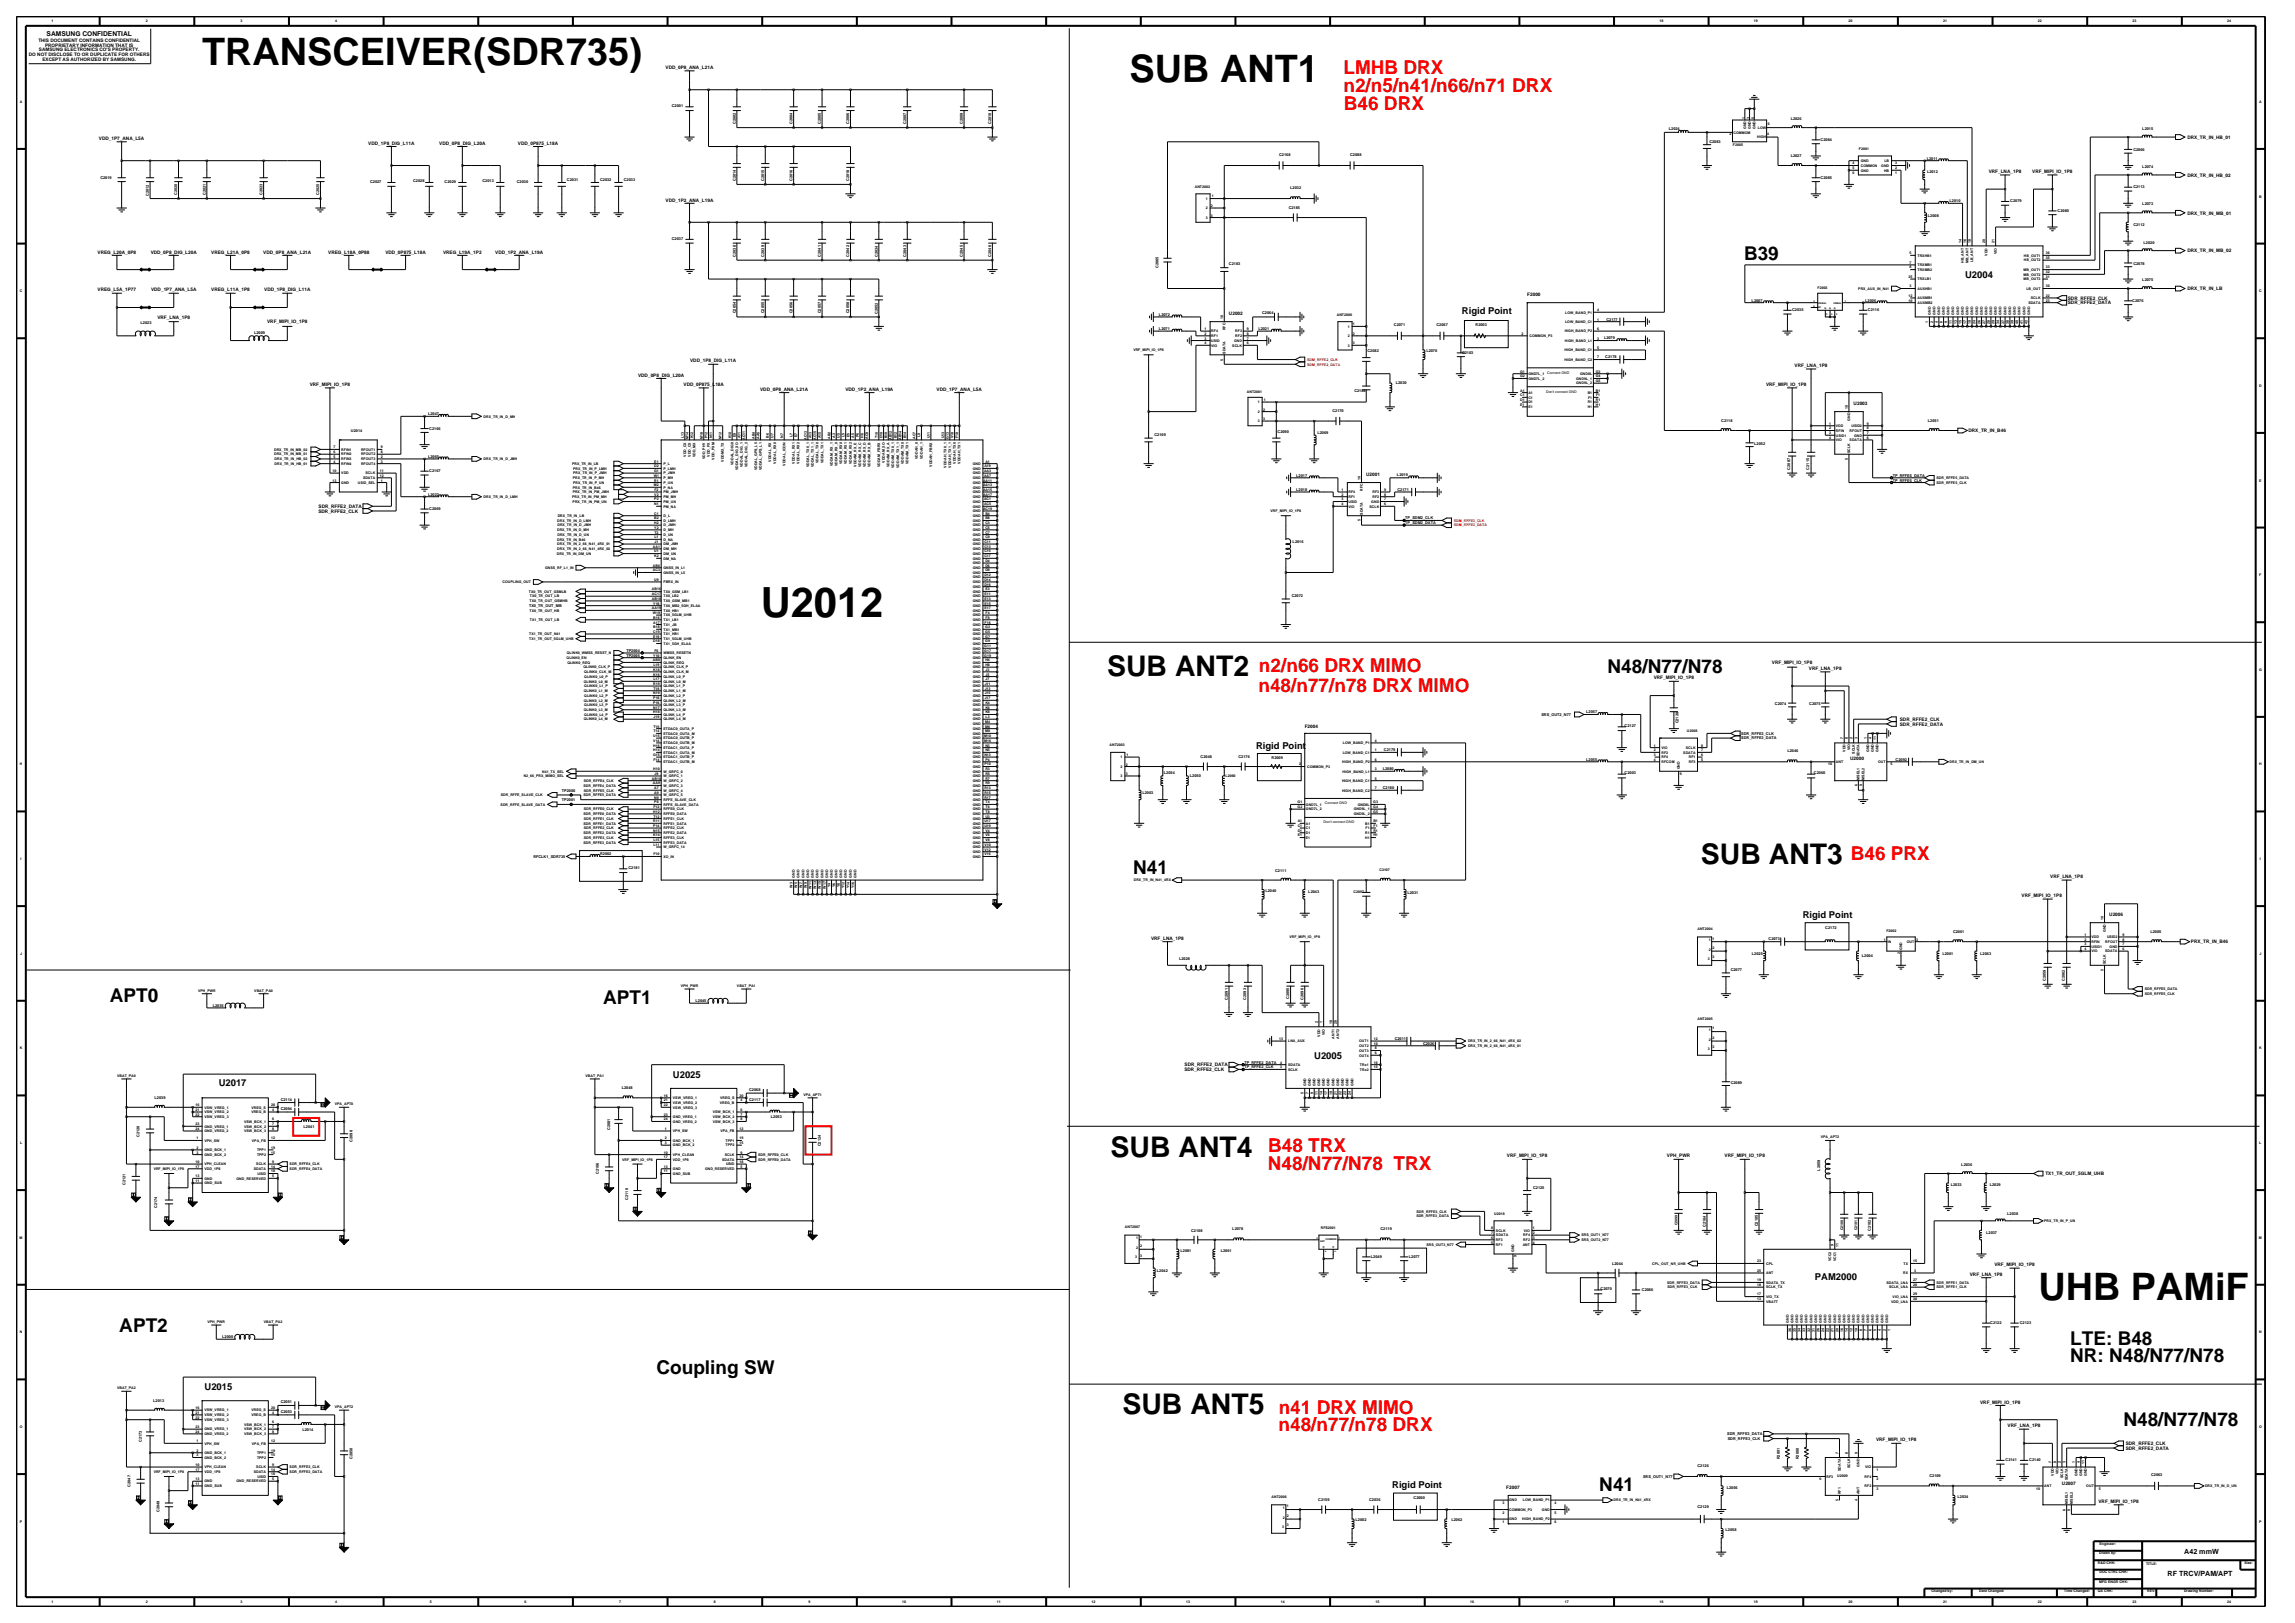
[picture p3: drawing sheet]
<svg xmlns="http://www.w3.org/2000/svg" width="420mm" height="297mm" viewBox="0 0 420 297" stroke-linecap="round" stroke-linejoin="round" font-family="sans-serif">
<defs><g id="words">
<text font-size="7.6" x="139.2" y="112.9">U2012</text>
<g font-size="6.9">
<text x="37" y="11.9">TRANSCEIVER(SDR735)</text>
<text x="206.7" y="15">SUB ANT1</text>
<text x="373" y="237.8">UHB PAMiF</text>
</g>
<g font-size="5.2">
<text x="202.6" y="123.7">SUB ANT2</text>
<text x="311.3" y="158.1">SUB ANT3</text>
<text x="203.2" y="211.6">SUB ANT4</text>
<text x="205.4" y="258.8">SUB ANT5</text>
</g>
<g font-size="3.5" fill="#f00">
<text x="245.9" y="16.8">n2/n5/n41/n66/n71 DRX</text>
<text x="245.9" y="13.6">LMHB DRX</text>
<text x="245.9" y="20.1">B46 DRX</text>
<text x="230.4" y="122.9">n2/n66 DRX MIMO</text>
<text x="230.3" y="126.6">n48/n77/n78 DRX MIMO</text>
<text x="338.7" y="157.3">B46 PRX</text>
<text x="232" y="214">N48/N77/N78 TRX</text>
<text x="232.1" y="210.8">B48 TRX</text>
<text x="234" y="261.9">n48/n77/n78 DRX</text>
<text x="234" y="258.7">n41 DRX MIMO</text>
</g>
<g font-size="3.5">
<text x="319.2" y="47.5">B39</text>
<text x="294.2" y="123.2">N48/N77/N78</text>
<text x="207.4" y="160">N41</text>
<text x="20.1" y="183.4">APT0</text>
<text x="110.4" y="183.8">APT1</text>
<text x="21.8" y="243.8">APT2</text>
<text x="120.1" y="251.5">Coupling SW</text>
<text x="378.9" y="249.2">NR: N48/N77/N78</text>
<text x="378.9" y="246.1">LTE: B48</text>
<text x="388.6" y="260.9">N48/N77/N78</text>
<text x="292.7" y="272.8">N41</text>
</g>
<g font-size="1.7">
<text x="359.6" y="50.8">U2004</text>
<text x="267.6" y="57.5">Rigid Point</text>
<text x="229.9" y="137">Rigid Point</text>
<text x="329.9" y="167.9">Rigid Point</text>
<text x="123.2" y="197.2">U2025</text>
<text x="240.5" y="193.7">U2005</text>
<text x="40" y="198.7">U2017</text>
<text x="332.1" y="234.2">PAM2000</text>
<text x="37.4" y="254.3">U2015</text>
<text x="254.8" y="272.3">Rigid Point</text>
</g>
<g font-size="1.3">
<text x="399.7" y="284.3">A42 mmW</text>
<text x="396.7" y="288.4">RF TRCV/PAM/APT</text>
</g>
<text font-size="1.2" x="8.5" y="6.6">SAMSUNG CONFIDENTIAL</text>
<g font-size=".9">
<text x="5.3" y="10.2">DO NOT DISCLOSE TO OR DUPLICATE FOR OTHERS</text>
<text x="7" y="7.6">THIS DOCUMENT CONTAINS CONFIDENTIAL</text>
<text x="7.1" y="9.4">SAMSUNG ELECTRONICS CO'S PROPERTY.</text>
<text x="7.8" y="11.1">EXCEPT AS AUTHORIZED BY SAMSUNG.</text>
<text x="8.2" y="8.5">PROPRIETARY INFORMATION THAT IS</text>
<text x="121.8" y="12.6">VDD_0P8_ANA_L21A</text>
<text x="18.1" y="25.6">VDD_1P7_ANA_L5A</text>
<text x="67.4" y="26.5">VDD_1P8_DIG_L11A</text>
<text x="80.4" y="26.5">VDD_0P8_DIG_L20A</text>
<text x="94.8" y="26.5">VDD_0P875_L18A</text>
<text x="400.3" y="25.4">DRX_TR_IN_HB_01</text>
<text x="363.9" y="31.7">VRF_LNA_1P8</text>
<text x="371.9" y="31.7">VRF_MIPI_IO_1P8</text>
<text x="400.3" y="32.3">DRX_TR_IN_HB_02</text>
<text x="121.8" y="36.9">VDD_1P2_ANA_L19A</text>
<text x="400.3" y="39.3">DRX_TR_IN_MB_01</text>
<text x="17.9" y="46.4">VREG_L20A_0P8</text>
<text x="27.6" y="46.4">VDD_0P8_DIG_L20A</text>
<text x="38.7" y="46.4">VREG_L21A_0P8</text>
<text x="48.2" y="46.4">VDD_0P8_ANA_L21A</text>
<text x="60.1" y="46.4">VREG_L18A_0P88</text>
<text x="70.5" y="46.4">VDD_0P875_L18A</text>
<text x="81.1" y="46.4">VREG_L19A_1P2</text>
<text x="90.6" y="46.4">VDD_1P2_ANA_L19A</text>
<text x="400.3" y="46.2">DRX_TR_IN_MB_02</text>
<text x="17.9" y="53.3">VREG_L5A_1P77</text>
<text x="27.6" y="53.3">VDD_1P7_ANA_L5A</text>
<text x="38.7" y="53.3">VREG_L11A_1P8</text>
<text x="48.4" y="53.3">VDD_1P8_DIG_L11A</text>
<text x="400.3" y="53.1">DRX_TR_IN_LB</text>
<text x="28.8" y="58.3">VRF_LNA_1P8</text>
<text x="48.9" y="59.2">VRF_MIPI_IO_1P8</text>
<text x="224.9" y="57.7">U2002</text>
<text x="279.5" y="54.2">F2000</text>
<text x="378.4" y="55.7">SDR_RFFE2_DATA</text>
<text x="378.4" y="54.8">SDR_RFFE2_CLK</text>
<text x="56.7" y="70.6">VRF_MIPI_IO_1P8</text>
<text x="116.8" y="68.9">VDD_0P8_DIG_L20A</text>
<text x="125.1" y="70.6">VDD_0P875_L18A</text>
<text x="126.3" y="66.3">VDD_1P8_DIG_L11A</text>
<text x="139.1" y="71.5">VDD_0P8_ANA_L21A</text>
<text x="154.7" y="71.5">VDD_1P2_ANA_L19A</text>
<text x="171.4" y="71.5">VDD_1P7_ANA_L5A</text>
<text x="323.2" y="70.6">VRF_MIPI_IO_1P8</text>
<text x="328.4" y="67.2">VRF_LNA_1P8</text>
<text x="339.2" y="74.1">U2003</text>
<text x="360.2" y="79.1">DRX_TR_IN_B46</text>
<text x="250" y="87.1">U2001</text>
<text x="58.3" y="93.8">SDR_RFFE2_CLK</text>
<text x="58.3" y="92.9">SDR_RFFE2_DATA</text>
<text x="302.6" y="124.3">VRF_MIPI_IO_1P8</text>
<text x="324.3" y="121.5">VRF_MIPI_IO_1P8</text>
<text x="331" y="122.6">VRF_LNA_1P8</text>
<text x="347.7" y="131.9">SDR_RFFE2_CLK</text>
<text x="238.8" y="133.2">F2004</text>
<text x="347.7" y="132.8">SDR_RFFE2_DATA</text>
<text x="338.6" y="139.1">U2000</text>
<text x="375.2" y="160.7">VRF_LNA_1P8</text>
<text x="370" y="164.2">VRF_MIPI_IO_1P8</text>
<text x="386" y="167.6">U2006</text>
<text x="210.7" y="172">VRF_LNA_1P8</text>
<text x="400.9" y="172.6">PRX_TR_IN_B46</text>
<text x="216.8" y="196">SDR_RFFE2_CLK</text>
<text x="216.8" y="195.1">SDR_RFFE2_DATA</text>
<text x="275.8" y="211.8">VRF_MIPI_IO_1P8</text>
<text x="305.1" y="211.8">VPH_PWR</text>
<text x="315.6" y="211.8">VRF_MIPI_IO_1P8</text>
<text x="374.3" y="215">TX1_TR_OUT_5GLM_UHB</text>
<text x="360.5" y="233.5">VRF_LNA_1P8</text>
<text x="365" y="231.7">VRF_MIPI_IO_1P8</text>
<text x="362.4" y="256.8">VRF_MIPI_IO_1P8</text>
<text x="343.3" y="263.8">VRF_MIPI_IO_1P8</text>
<text x="367.4" y="261.2">VRF_LNA_1P8</text>
<text x="389" y="264.4">SDR_RFFE2_CLK</text>
<text x="389" y="265.3">SDR_RFFE2_DATA</text>
<text x="275.7" y="272.4">F2007</text>
<text x="377.3" y="271.8">U2007</text>
<text x="384" y="275">VRF_MIPI_IO_1P8</text>
</g>
<g font-size=".7">
<text x="9.4" y="4.1">1</text>
<text x="26.7" y="4.1">2</text>
<text x="44" y="4.1">3</text>
<text x="61.4" y="4.1">4</text>
<text x="303.7" y="4.1">18</text>
<text x="321" y="4.1">19</text>
<text x="338.3" y="4.1">20</text>
<text x="355.6" y="4.1">21</text>
<text x="372.9" y="4.1">22</text>
<text x="390.3" y="4.1">23</text>
<text x="407.6" y="4.1">24</text>
<text x="3.6" y="18.8">A</text>
<text x="122.9" y="19.7">C2001</text>
<text x="134.6" y="22.7" transform="rotate(-90 134.6 22.7)">C2002</text>
<text x="145" y="22.7" transform="rotate(-90 145 22.7)">C2004</text>
<text x="150.2" y="22.7" transform="rotate(-90 150.2 22.7)">C2005</text>
<text x="155.4" y="22.7" transform="rotate(-90 155.4 22.7)">C2006</text>
<text x="165.8" y="22.7" transform="rotate(-90 165.8 22.7)">C2007</text>
<text x="176.2" y="22.7" transform="rotate(-90 176.2 22.7)">C2009</text>
<text x="181.4" y="22.7" transform="rotate(-90 181.4 22.7)">C2010</text>
<text x="305.4" y="23.8">L2024</text>
<text x="319.3" y="21.8" transform="rotate(-90 319.3 21.8)">1</text>
<text x="319.6" y="23.6" transform="rotate(-90 319.6 23.6)">GND</text>
<text x="320.2" y="21.8" transform="rotate(-90 320.2 21.8)">3</text>
<text x="320.4" y="23.6" transform="rotate(-90 320.4 23.6)">GND</text>
<text x="321" y="21.8" transform="rotate(-90 321 21.8)">5</text>
<text x="321.3" y="23.6" transform="rotate(-90 321.3 23.6)">GND</text>
<text x="321.7" y="23.6">LOW</text>
<text x="323.5" y="23">6</text>
<text x="327.7" y="22">L2026</text>
<text x="392.1" y="23.8">L2015</text>
<text x="413.4" y="18.8">A</text>
<text x="234.1" y="28.5">C2168</text>
<text x="247.1" y="28.5">C2088</text>
<text x="312.8" y="26.2">C2083</text>
<text x="316.5" y="24.7">2</text>
<text x="317.1" y="26.7">F2005</text>
<text x="317.2" y="24.5">COMMOM</text>
<text x="321.6" y="25.3">HIGH</text>
<text x="323.4" y="24.7">4</text>
<text x="327.7" y="28.8">L2027</text>
<text x="333.2" y="25.7">C2084</text>
<text x="340.2" y="27.5">F2001</text>
<text x="340.5" y="29.6">GND</text>
<text x="344.9" y="29.6">LB</text>
<text x="352.6" y="29.2">L2011</text>
<text x="390.4" y="27.7">C2066</text>
<text x="18.4" y="32.7">C2019</text>
<text x="27.3" y="35.8" transform="rotate(-90 27.3 35.8)">C2012</text>
<text x="32.4" y="35.7" transform="rotate(-90 32.4 35.7)">C2020</text>
<text x="37.6" y="35.7" transform="rotate(-90 37.6 35.7)">C2021</text>
<text x="48" y="35.7" transform="rotate(-90 48 35.7)">C2023</text>
<text x="58.4" y="35.7" transform="rotate(-90 58.4 35.7)">C2025</text>
<text x="67.7" y="33.5">C2027</text>
<text x="75.6" y="33.4">C2028</text>
<text x="81.4" y="33.5">C2029</text>
<text x="88.3" y="33.4">C2013</text>
<text x="94.6" y="33.5">C2030</text>
<text x="103.8" y="33.2">C2031</text>
<text x="109.8" y="33.2">C2032</text>
<text x="114.2" y="33.2">C2033</text>
<text x="134.6" y="33.1" transform="rotate(-90 134.6 33.1)">C2014</text>
<text x="139.8" y="33.1" transform="rotate(-90 139.8 33.1)">C2015</text>
<text x="145" y="33.1" transform="rotate(-90 145 33.1)">C2016</text>
<text x="155.4" y="33.1" transform="rotate(-90 155.4 33.1)">C2018</text>
<text x="218.7" y="34.4">ANT2002</text>
<text x="236.1" y="34.6">L2032</text>
<text x="333.2" y="32.7">C2085</text>
<text x="339" y="30.1">4</text>
<text x="339" y="30.9">5</text>
<text x="339" y="31.8">6</text>
<text x="340.5" y="30.5">COMMON</text>
<text x="340.5" y="31.4">GND</text>
<text x="344.3" y="30.5">GND</text>
<text x="344.8" y="31.4">HB</text>
<text x="346.8" y="31.8">1</text>
<text x="346.8" y="30.9">2</text>
<text x="346.8" y="30.1">3</text>
<text x="352.7" y="31.7">L2012</text>
<text x="390.4" y="34.4">C2113</text>
<text x="392.1" y="30.7">L2074</text>
<text x="220.7" y="36.6">1</text>
<text x="220.7" y="38.3">2</text>
<text x="220.7" y="40">3</text>
<text x="221.6" y="37.9">2</text>
<text x="221.6" y="39.6">3</text>
<text x="221.7" y="36.1">1</text>
<text x="235.8" y="38.3">C2185</text>
<text x="352.8" y="39.7">L2008</text>
<text x="356.8" y="37">L2010</text>
<text x="367.9" y="37">C2079</text>
<text x="376.6" y="38.7">C2080</text>
<text x="390.4" y="41.3">C2112</text>
<text x="392.1" y="37.4">L2073</text>
<text x="413.4" y="36.1">B</text>
<text x="122.9" y="43.9">C2037</text>
<text x="134.6" y="47" transform="rotate(-90 134.6 47)">C2038</text>
<text x="139.8" y="47" transform="rotate(-90 139.8 47)">C2039</text>
<text x="150.2" y="47" transform="rotate(-90 150.2 47)">C2041</text>
<text x="155.4" y="47" transform="rotate(-90 155.4 47)">C2042</text>
<text x="160.6" y="47.1" transform="rotate(-90 160.6 47.1)">C2034</text>
<text x="165.8" y="47" transform="rotate(-90 165.8 47)">C2043</text>
<text x="176.2" y="47" transform="rotate(-90 176.2 47)">C2045</text>
<text x="181.4" y="47" transform="rotate(-90 181.4 47)">C2046</text>
<text x="349.5" y="46.5">5</text>
<text x="350.9" y="47">TRXHB1</text>
<text x="359" y="44.5" transform="rotate(-90 359 44.5)">14</text>
<text x="359.8" y="44.5" transform="rotate(-90 359.8 44.5)">16</text>
<text x="360.7" y="44.5" transform="rotate(-90 360.7 44.5)">18</text>
<text x="363.3" y="44.5" transform="rotate(-90 363.3 44.5)">20</text>
<text x="363.7" y="46.8" transform="rotate(-90 363.7 46.8)">VDD</text>
<text x="365" y="44.5" transform="rotate(-90 365 44.5)">21</text>
<text x="365.4" y="46.6" transform="rotate(-90 365.4 46.6)">VIO</text>
<text x="370.4" y="47.8">HB_OUT2</text>
<text x="370.4" y="47">HB_OUT1</text>
<text x="374.4" y="47.4">35</text>
<text x="374.4" y="46.5">36</text>
<text x="392.3" y="44.6">L2020</text>
<text x="3.6" y="53.5">C</text>
<text x="212" y="49" transform="rotate(-90 212 49)">C2065</text>
<text x="224.9" y="48.5">C2183</text>
<text x="332.6" y="52.8">F2003</text>
<text x="340.1" y="53">PRX_AUX_IN_N41</text>
<text x="349.3" y="50.9">25</text>
<text x="349.5" y="48.3">7</text>
<text x="349.5" y="49.1">8</text>
<text x="349.5" y="52.6">3</text>
<text x="350.9" y="48.7">TRXMB1</text>
<text x="350.9" y="49.6">TRXMB2</text>
<text x="350.9" y="53">AUXHB1</text>
<text x="350.9" y="51.3">TRXLB1</text>
<text x="359.4" y="48.1" transform="rotate(-90 359.4 48.1)">HB_ANT</text>
<text x="360.3" y="48.2" transform="rotate(-90 360.3 48.2)">MB_ANT</text>
<text x="361.1" y="48" transform="rotate(-90 361.1 48)">LB_ANT</text>
<text x="370.3" y="49.6">MB_OUT1</text>
<text x="370.3" y="51.3">MB_OUT3</text>
<text x="370.3" y="50.4">MB_OUT2</text>
<text x="370.8" y="53">LB_OUT</text>
<text x="374.4" y="49.1">33</text>
<text x="374.4" y="52.6">30</text>
<text x="374.4" y="50.9">31</text>
<text x="374.4" y="50">32</text>
<text x="390.4" y="48.5">C2078</text>
<text x="392.1" y="51.5">L2075</text>
<text x="413.4" y="53.5">C</text>
<text x="25.7" y="59.3">L2023</text>
<text x="134.6" y="57.3" transform="rotate(-90 134.6 57.3)">C2054</text>
<text x="139.8" y="57.3" transform="rotate(-90 139.8 57.3)">C2055</text>
<text x="145" y="57.3" transform="rotate(-90 145 57.3)">C2056</text>
<text x="150.2" y="57.3" transform="rotate(-90 150.2 57.3)">C2057</text>
<text x="155.4" y="57.3" transform="rotate(-90 155.4 57.3)">C2058</text>
<text x="160.6" y="57.5" transform="rotate(-90 160.6 57.5)">C2052</text>
<text x="212.1" y="57.8">L2072</text>
<text x="223.9" y="58.4" transform="rotate(-90 223.9 58.4)">10</text>
<text x="231" y="57.4">C2064</text>
<text x="244.6" y="57.8">ANT2000</text>
<text x="246.6" y="59.9">1</text>
<text x="247.6" y="59.5">1</text>
<text x="255.1" y="59.7">C2071</text>
<text x="262.9" y="59.7">C2067</text>
<text x="270" y="59.7">R2003</text>
<text x="286.4" y="59.1">LOW_BAND_C1</text>
<text x="286.5" y="57.4">LOW_BAND_P1</text>
<text x="292.3" y="56.9">4</text>
<text x="292.3" y="58.7">1</text>
<text x="294" y="58.6">C2177</text>
<text x="320.6" y="55.2">L2007</text>
<text x="328" y="56.9">C2035</text>
<text x="341.4" y="55.2">L2006</text>
<text x="341.8" y="56.9">C2116</text>
<text x="349.3" y="54.3">12</text>
<text x="349.3" y="55.2">10</text>
<text x="350.9" y="54.8">AUXMB1</text>
<text x="350.9" y="55.6">AUXMB2</text>
<text x="352.9" y="59" transform="rotate(-90 352.9 59)">1</text>
<text x="353.3" y="57.6" transform="rotate(-90 353.3 57.6)">GND</text>
<text x="353.8" y="59" transform="rotate(-90 353.8 59)">2</text>
<text x="354.2" y="57.6" transform="rotate(-90 354.2 57.6)">GND</text>
<text x="354.6" y="59" transform="rotate(-90 354.6 59)">4</text>
<text x="355.1" y="57.6" transform="rotate(-90 355.1 57.6)">GND</text>
<text x="355.5" y="59" transform="rotate(-90 355.5 59)">6</text>
<text x="355.9" y="57.6" transform="rotate(-90 355.9 57.6)">GND</text>
<text x="356.4" y="59" transform="rotate(-90 356.4 59)">9</text>
<text x="356.8" y="57.6" transform="rotate(-90 356.8 57.6)">GND</text>
<text x="357.2" y="59.2" transform="rotate(-90 357.2 59.2)">11</text>
<text x="357.7" y="57.6" transform="rotate(-90 357.7 57.6)">GND</text>
<text x="358.1" y="59.2" transform="rotate(-90 358.1 59.2)">13</text>
<text x="358.5" y="57.6" transform="rotate(-90 358.5 57.6)">GND</text>
<text x="359" y="59.2" transform="rotate(-90 359 59.2)">15</text>
<text x="359.4" y="57.6" transform="rotate(-90 359.4 57.6)">GND</text>
<text x="359.8" y="59.2" transform="rotate(-90 359.8 59.2)">17</text>
<text x="360.3" y="57.6" transform="rotate(-90 360.3 57.6)">GND</text>
<text x="360.7" y="59.2" transform="rotate(-90 360.7 59.2)">19</text>
<text x="361.1" y="57.6" transform="rotate(-90 361.1 57.6)">GND</text>
<text x="361.5" y="59.2" transform="rotate(-90 361.5 59.2)">24</text>
<text x="362" y="57.6" transform="rotate(-90 362 57.6)">GND</text>
<text x="362.4" y="59.2" transform="rotate(-90 362.4 59.2)">26</text>
<text x="362.9" y="57.6" transform="rotate(-90 362.9 57.6)">GND</text>
<text x="363.3" y="59.2" transform="rotate(-90 363.3 59.2)">27</text>
<text x="363.7" y="57.6" transform="rotate(-90 363.7 57.6)">GND</text>
<text x="364.2" y="59.2" transform="rotate(-90 364.2 59.2)">28</text>
<text x="364.6" y="57.6" transform="rotate(-90 364.6 57.6)">GND</text>
<text x="365" y="59.2" transform="rotate(-90 365 59.2)">29</text>
<text x="365.4" y="57.6" transform="rotate(-90 365.4 57.6)">GND</text>
<text x="365.9" y="59.2" transform="rotate(-90 365.9 59.2)">34</text>
<text x="366.3" y="57.6" transform="rotate(-90 366.3 57.6)">GND</text>
<text x="366.8" y="59.2" transform="rotate(-90 366.8 59.2)">37</text>
<text x="367.2" y="57.6" transform="rotate(-90 367.2 57.6)">GND</text>
<text x="367.6" y="59.2" transform="rotate(-90 367.6 59.2)">38</text>
<text x="368.1" y="57.6" transform="rotate(-90 368.1 57.6)">GND</text>
<text x="368.5" y="59.2" transform="rotate(-90 368.5 59.2)">39</text>
<text x="368.9" y="57.6" transform="rotate(-90 368.9 57.6)">GND</text>
<text x="369.3" y="59.2" transform="rotate(-90 369.3 59.2)">40</text>
<text x="369.8" y="57.6" transform="rotate(-90 369.8 57.6)">GND</text>
<text x="370.2" y="59.2" transform="rotate(-90 370.2 59.2)">41</text>
<text x="370.7" y="57.6" transform="rotate(-90 370.7 57.6)">GND</text>
<text x="371.1" y="59.2" transform="rotate(-90 371.1 59.2)">42</text>
<text x="371.2" y="55.6">SDATA</text>
<text x="371.5" y="57.6" transform="rotate(-90 371.5 57.6)">GND</text>
<text x="371.7" y="54.8">SCLK</text>
<text x="374.4" y="54.3">22</text>
<text x="374.4" y="55.2">23</text>
<text x="390.2" y="55.2">C2076</text>
<text x="46.5" y="61.1">L2009</text>
<text x="207.4" y="64.3">VRF_MIPI_IO_1P8</text>
<text x="212.1" y="60.4">L2071</text>
<text x="220.4" y="60.4">1</text>
<text x="220.4" y="61.3">2</text>
<text x="220.4" y="62.1">3</text>
<text x="220.4" y="63">4</text>
<text x="221.7" y="60.8">RF4</text>
<text x="221.7" y="61.7">RF1</text>
<text x="221.7" y="62.6">USID</text>
<text x="221.7" y="63.4">VIO</text>
<text x="223.9" y="66" transform="rotate(-90 223.9 66)">5</text>
<text x="224.3" y="64.7" transform="rotate(-90 224.3 64.7)">SDATA</text>
<text x="224.3" y="60.4" transform="rotate(-90 224.3 60.4)">RFC</text>
<text x="225.5" y="63.4">SCLK</text>
<text x="225.8" y="62.6">GND</text>
<text x="226.1" y="61.7">RF2</text>
<text x="226.1" y="60.8">RF3</text>
<text x="228.2" y="63">6</text>
<text x="228.2" y="62.1">7</text>
<text x="228.2" y="61.3">8</text>
<text x="228.2" y="60.4">9</text>
<text x="230.3" y="60.4">L2021</text>
<text x="246.6" y="61.7">2</text>
<text x="246.6" y="63.4">3</text>
<text x="247.6" y="61.3">2</text>
<text x="247.6" y="63">3</text>
<text x="250.3" y="64.5">C2082</text>
<text x="261" y="64.3">L2070</text>
<text x="267.6" y="64.8">C2103</text>
<text x="278.4" y="61.3">2</text>
<text x="279.9" y="61.7">COMMON_P3</text>
<text x="286.3" y="64.3">HIGH_BAND_C1</text>
<text x="286.4" y="60.8">HIGH_BAND_P2</text>
<text x="286.4" y="62.6">HIGH_BAND_L1</text>
<text x="292.3" y="63.9">5</text>
<text x="292.3" y="60.4">6</text>
<text x="292.3" y="65.6">7</text>
<text x="292.3" y="62.1">3</text>
<text x="293.5" y="62.1">L2079</text>
<text x="293.8" y="65.6">C2178</text>
<text x="228.2" y="71.8">ANT2001</text>
<text x="247.9" y="71.7">C2184</text>
<text x="255.4" y="70.2">L2030</text>
<text x="278.2" y="68.2">G1</text>
<text x="278.2" y="69">G2</text>
<text x="278.2" y="71.7">A1</text>
<text x="279.7" y="68.6">GND7L_1</text>
<text x="279.7" y="69.5">GND7L_2</text>
<text x="282.9" y="71.8">Don't connect GND</text>
<text x="283.2" y="68.4">Connect GND</text>
<text x="286.3" y="66">HIGH_BAND_C2</text>
<text x="288.5" y="69.5">GND9L_1</text>
<text x="288.5" y="70.3">GND9L_2</text>
<text x="289.2" y="68.6">GND8L</text>
<text x="292" y="68.2">G3</text>
<text x="292" y="69">G4</text>
<text x="292" y="69.9">G5</text>
<text x="292.1" y="71.7">B1</text>
<text x="413.4" y="70.8">D</text>
<text x="78.4" y="76">L2047</text>
<text x="88.5" y="76.4">DRX_TR_IN_D_MH</text>
<text x="230.2" y="73.8">1</text>
<text x="230.2" y="75.5">2</text>
<text x="230.2" y="77.3">3</text>
<text x="231.1" y="75.1">2</text>
<text x="231.1" y="76.9">3</text>
<text x="231.3" y="73.4">1</text>
<text x="243.8" y="75.3">C2170</text>
<text x="278.2" y="72.5">C1</text>
<text x="278.2" y="73.4">D1</text>
<text x="278.2" y="74.2">E1</text>
<text x="279.7" y="74.7">E1</text>
<text x="279.7" y="72.1">A1</text>
<text x="279.7" y="72.9">C1</text>
<text x="279.7" y="73.8">D1</text>
<text x="290.6" y="73.8">R1</text>
<text x="290.6" y="74.7">H1</text>
<text x="290.6" y="72.1">B1</text>
<text x="290.6" y="72.9">F1</text>
<text x="292.1" y="74.2">H1</text>
<text x="292.1" y="73.4">R1</text>
<text x="292.1" y="72.5">F1</text>
<text x="315" y="77.3">C2118</text>
<text x="334.7" y="77.7">1</text>
<text x="338.2" y="74.8" transform="rotate(-90 338.2 74.8)">10</text>
<text x="338.6" y="77" transform="rotate(-90 338.6 77)">GND</text>
<text x="341.7" y="77.7">9</text>
<text x="352.8" y="77.3">L2051</text>
<text x="50.2" y="83.3">DRX_TR_IN_MB_01</text>
<text x="50.2" y="82.5">DRX_TR_IN_MB_02</text>
<text x="61.1" y="83.8">5</text>
<text x="61.1" y="82.9">6</text>
<text x="61.1" y="82">7</text>
<text x="62.5" y="83.3">RFIN2</text>
<text x="62.5" y="82.5">RFIN1</text>
<text x="64.2" y="79.1">U2014</text>
<text x="66.1" y="83.3">RFOUT2</text>
<text x="66.1" y="82.5">RFOUT1</text>
<text x="69.7" y="83.8">2</text>
<text x="69.7" y="82.9">8</text>
<text x="69.7" y="82">9</text>
<text x="78.4" y="83.7">L2065</text>
<text x="78.6" y="78.6">C2166</text>
<text x="125.1" y="80.2" transform="rotate(-90 125.1 80.2)">L13</text>
<text x="125.6" y="83.6" transform="rotate(-90 125.6 83.6)">VDD_CX</text>
<text x="126" y="80.3" transform="rotate(-90 126 80.3)">M14</text>
<text x="126.4" y="83.6" transform="rotate(-90 126.4 83.6)">VDD_CX</text>
<text x="126.9" y="80.2" transform="rotate(-90 126.9 80.2)">K12</text>
<text x="127.3" y="83.7" transform="rotate(-90 127.3 83.7)">VDD_MX</text>
<text x="128.6" y="80.3" transform="rotate(-90 128.6 80.3)">M18</text>
<text x="129.5" y="80.2" transform="rotate(-90 129.5 80.2)">P12</text>
<text x="129.9" y="83.6" transform="rotate(-90 129.9 83.6)">VDD_PX</text>
<text x="130.3" y="80.2" transform="rotate(-90 130.3 80.2)">N11</text>
<text x="132" y="80.3" transform="rotate(-90 132 80.3)">M12</text>
<text x="133.8" y="80.2" transform="rotate(-90 133.8 80.2)">K10</text>
<text x="134.7" y="80" transform="rotate(-90 134.7 80)">E9</text>
<text x="135.5" y="80.2" transform="rotate(-90 135.5 80.2)">A11</text>
<text x="136.4" y="80.5" transform="rotate(-90 136.4 80.5)">AC11</text>
<text x="138.1" y="80.3" transform="rotate(-90 138.1 80.3)">AB4</text>
<text x="139" y="80.3" transform="rotate(-90 139 80.3)">AA5</text>
<text x="140.7" y="80.1" transform="rotate(-90 140.7 80.1)">B6</text>
<text x="141.6" y="80.1" transform="rotate(-90 141.6 80.1)">U7</text>
<text x="143.3" y="80.1" transform="rotate(-90 143.3 80.1)">N7</text>
<text x="145" y="80" transform="rotate(-90 145 80)">L7</text>
<text x="145.9" y="80" transform="rotate(-90 145.9 80)">E7</text>
<text x="147.6" y="80.5" transform="rotate(-90 147.6 80.5)">AC13</text>
<text x="148.5" y="80.2" transform="rotate(-90 148.5 80.2)">A13</text>
<text x="149.4" y="80.5" transform="rotate(-90 149.4 80.5)">AC15</text>
<text x="150.2" y="80.2" transform="rotate(-90 150.2 80.2)">A15</text>
<text x="152" y="80.3" transform="rotate(-90 152 80.3)">AB2</text>
<text x="152.8" y="80.1" transform="rotate(-90 152.8 80.1)">A3</text>
<text x="153.7" y="80.1" transform="rotate(-90 153.7 80.1)">U5</text>
<text x="154.6" y="80" transform="rotate(-90 154.6 80)">L5</text>
<text x="155.4" y="80" transform="rotate(-90 155.4 80)">E5</text>
<text x="156.3" y="80.1" transform="rotate(-90 156.3 80.1)">A5</text>
<text x="157.2" y="80" transform="rotate(-90 157.2 80)">P6</text>
<text x="158" y="80.1" transform="rotate(-90 158 80.1)">H6</text>
<text x="158.9" y="80.3" transform="rotate(-90 158.9 80.3)">AC9</text>
<text x="160.6" y="80.2" transform="rotate(-90 160.6 80.2)">T10</text>
<text x="161.5" y="80.2" transform="rotate(-90 161.5 80.2)">D10</text>
<text x="162.4" y="80.2" transform="rotate(-90 162.4 80.2)">B10</text>
<text x="163.2" y="80.5" transform="rotate(-90 163.2 80.5)">AB12</text>
<text x="164.1" y="80.2" transform="rotate(-90 164.1 80.2)">B12</text>
<text x="165" y="80.5" transform="rotate(-90 165 80.5)">AB14</text>
<text x="165.8" y="80.2" transform="rotate(-90 165.8 80.2)">B14</text>
<text x="167.6" y="80.3" transform="rotate(-90 167.6 80.3)">AC7</text>
<text x="168" y="84" transform="rotate(-90 168 84)">VDDAH_0</text>
<text x="168.4" y="80" transform="rotate(-90 168.4 80)">L9</text>
<text x="168.9" y="84" transform="rotate(-90 168.9 84)">VDDAH_1</text>
<text x="170.2" y="80.2" transform="rotate(-90 170.2 80.2)">U11</text>
<text x="172.8" y="80.2" transform="rotate(-90 172.8 80.2)">U13</text>
<text x="173.6" y="80.3" transform="rotate(-90 173.6 80.3)">G13</text>
<text x="174.5" y="80.2" transform="rotate(-90 174.5 80.2)">V18</text>
<text x="175.4" y="80.2" transform="rotate(-90 175.4 80.2)">F18</text>
<text x="211.3" y="79.7">C2169</text>
<text x="233.8" y="79.2">C2090</text>
<text x="241.1" y="79.5">L2069</text>
<text x="321" y="81.4">L2052</text>
<text x="334.7" y="78.6">2</text>
<text x="334.7" y="79.5">3</text>
<text x="334.7" y="80.3">4</text>
<text x="336" y="79.9">USID1</text>
<text x="336" y="80.7">VIO</text>
<text x="336" y="78.1">VDD</text>
<text x="336" y="79">RFIN</text>
<text x="338.5" y="80.7">SDATA</text>
<text x="338.5" y="79">RFOUT</text>
<text x="338.6" y="82.9" transform="rotate(-90 338.6 82.9)">SCLK</text>
<text x="338.8" y="78.1">USID2</text>
<text x="339.3" y="79.9">GND</text>
<text x="341.7" y="80.3">6</text>
<text x="341.7" y="79.5">7</text>
<text x="341.7" y="78.6">8</text>
<text x="50.2" y="84.2">DRX_TR_IN_HB_02</text>
<text x="50.2" y="85.1">DRX_TR_IN_HB_01</text>
<text x="60.9" y="86.4">10</text>
<text x="60.9" y="88.1">13</text>
<text x="61.1" y="84.6">4</text>
<text x="62.5" y="85.1">RFIN4</text>
<text x="62.5" y="84.2">RFIN3</text>
<text x="62.5" y="86.8">VDD</text>
<text x="62.5" y="88.5">GND</text>
<text x="65.5" y="88.5">USID_SEL</text>
<text x="66.1" y="84.2">RFOUT3</text>
<text x="66.1" y="85.1">RFOUT4</text>
<text x="66.4" y="87.7">SDATA</text>
<text x="66.9" y="86.8">SCLK</text>
<text x="69.5" y="86.4">11</text>
<text x="69.5" y="87.2">12</text>
<text x="69.7" y="84.6">3</text>
<text x="69.7" y="88.1">1</text>
<text x="78.6" y="86.4">C2167</text>
<text x="88.5" y="84.2">DRX_TR_IN_D_JMH</text>
<text x="104.7" y="85.1">PRX_TR_IN_LB</text>
<text x="104.8" y="89.4">PRX_TR_IN_B46</text>
<text x="104.8" y="87.7">PRX_TR_IN_P_MH</text>
<text x="104.9" y="85.9">PRX_TR_IN_P_LMH</text>
<text x="104.9" y="88.5">PRX_TR_IN_P_UN</text>
<text x="104.9" y="86.8">PRX_TR_IN_P_JMH</text>
<text x="119.6" y="87.2">W1</text>
<text x="119.7" y="89">M2</text>
<text x="119.7" y="86.4">G1</text>
<text x="119.7" y="88.1">R1</text>
<text x="119.7" y="85.5">D2</text>
<text x="119.7" y="84.6">E1</text>
<text x="119.8" y="89.8">F2</text>
<text x="121.4" y="87.7">P_MH</text>
<text x="121.4" y="88.5">P_UN</text>
<text x="121.4" y="89.4">P_NA</text>
<text x="121.4" y="86.8">P_JMH</text>
<text x="121.4" y="85.1">P_L</text>
<text x="121.4" y="85.9">P_LMH</text>
<text x="129" y="84" transform="rotate(-90 129 84)">VDD_PHY</text>
<text x="130.8" y="84.1" transform="rotate(-90 130.8 84.1)">VDD_PXM</text>
<text x="132.5" y="84.5" transform="rotate(-90 132.5 84.5)">VDDMX_TX</text>
<text x="134.2" y="85.1" transform="rotate(-90 134.2 85.1)">VDDAL_DIG0</text>
<text x="135.1" y="86" transform="rotate(-90 135.1 86)">VDDAL_DIG_XO</text>
<text x="135.9" y="85.4" transform="rotate(-90 135.9 85.4)">VDDAL_DIG_1</text>
<text x="136.8" y="85.4" transform="rotate(-90 136.8 85.4)">VDDAL_DIG_2</text>
<text x="138.6" y="86.1" transform="rotate(-90 138.6 86.1)">VDDAL_GPS_L5</text>
<text x="139.4" y="86.1" transform="rotate(-90 139.4 86.1)">VDDAL_GPS_L1</text>
<text x="141.2" y="84.5" transform="rotate(-90 141.2 84.5)">VDDAL_RX</text>
<text x="142" y="84.8" transform="rotate(-90 142 84.8)">VDDAL_RX0</text>
<text x="143.7" y="85.2" transform="rotate(-90 143.7 85.2)">VDDAL_ICON</text>
<text x="145.5" y="84.8" transform="rotate(-90 145.5 84.8)">VDDAL_RX1</text>
<text x="146.3" y="84.8" transform="rotate(-90 146.3 84.8)">VDDAL_RX2</text>
<text x="148.1" y="85.5" transform="rotate(-90 148.1 85.5)">VDDAL_TX0_1</text>
<text x="148.9" y="85.5" transform="rotate(-90 148.9 85.5)">VDDAL_TX1_1</text>
<text x="149.8" y="84.8" transform="rotate(-90 149.8 84.8)">VDDAL_TX0</text>
<text x="150.7" y="84.8" transform="rotate(-90 150.7 84.8)">VDDAL_TX1</text>
<text x="152.4" y="85.3" transform="rotate(-90 152.4 85.3)">VDDAM_RX_1</text>
<text x="153.3" y="85.3" transform="rotate(-90 153.3 85.3)">VDDAM_RX_0</text>
<text x="154.1" y="85" transform="rotate(-90 154.1 85)">VDDAM_RX0</text>
<text x="155" y="85" transform="rotate(-90 155 85)">VDDAM_RX1</text>
<text x="155.9" y="85" transform="rotate(-90 155.9 85)">VDDAM_RX2</text>
<text x="156.7" y="85.4" transform="rotate(-90 156.7 85.4)">VDDAM_RX_E</text>
<text x="157.6" y="85.4" transform="rotate(-90 157.6 85.4)">VDDAM_RX_C</text>
<text x="158.5" y="85.4" transform="rotate(-90 158.5 85.4)">VDDAM_RX_D</text>
<text x="159.3" y="85.4" transform="rotate(-90 159.3 85.4)">VDDAM_RX_B</text>
<text x="161.1" y="85.5" transform="rotate(-90 161.1 85.5)">VDDAM_FBRX</text>
<text x="161.9" y="84.6" transform="rotate(-90 161.9 84.6)">VDDAM_XO</text>
<text x="162.8" y="85.4" transform="rotate(-90 162.8 85.4)">VDDAM_RX_A</text>
<text x="163.7" y="85.6" transform="rotate(-90 163.7 85.6)">VDDAM_TX0_1</text>
<text x="164.5" y="85.6" transform="rotate(-90 164.5 85.6)">VDDAM_TX1_1</text>
<text x="165.4" y="84.9" transform="rotate(-90 165.4 84.9)">VDDAM_TX0</text>
<text x="166.3" y="84.9" transform="rotate(-90 166.3 84.9)">VDDAM_TX1</text>
<text x="170.6" y="85.4" transform="rotate(-90 170.6 85.4)">VDDAH_FBRX</text>
<text x="173.2" y="85.6" transform="rotate(-90 173.2 85.6)">VDDAH_TX0_1</text>
<text x="174.1" y="85.6" transform="rotate(-90 174.1 85.6)">VDDAH_TX1_1</text>
<text x="174.9" y="84.8" transform="rotate(-90 174.9 84.8)">VDDAH_TX0</text>
<text x="175.8" y="84.8" transform="rotate(-90 175.8 84.8)">VDDAH_TX1</text>
<text x="178" y="87.7">GND</text>
<text x="178" y="88.5">GND</text>
<text x="178" y="89.4">GND</text>
<text x="178" y="86.8">GND</text>
<text x="178" y="85.9">GND</text>
<text x="178" y="85.1">GND</text>
<text x="179.9" y="88.1">AA11</text>
<text x="179.9" y="89">AA13</text>
<text x="179.9" y="89.8">AA15</text>
<text x="180.1" y="87.2">AA7</text>
<text x="180.1" y="86.4">AA3</text>
<text x="180.1" y="85.5">A19</text>
<text x="180.3" y="84.6">A1</text>
<text x="237.2" y="89.8">L2018</text>
<text x="237.2" y="87.2">L2017</text>
<text x="245.5" y="89.8">1</text>
<text x="249" y="87.8" transform="rotate(-90 249 87.8)">10</text>
<text x="249.4" y="89.9" transform="rotate(-90 249.4 89.9)">RFC</text>
<text x="253.3" y="89.8">9</text>
<text x="255.7" y="87.1">L2019</text>
<text x="255.7" y="89.8">C2171</text>
<text x="327.6" y="85.9" transform="rotate(-90 327.6 85.9)">C2087</text>
<text x="331.1" y="85.9" transform="rotate(-90 331.1 85.9)">C2115</text>
<text x="338.2" y="84.2" transform="rotate(-90 338.2 84.2)">5</text>
<text x="346.4" y="87.3">TP_RFFE5_DATA</text>
<text x="346.4" y="88.1">TP_RFFE5_CLK</text>
<text x="354.4" y="88.5">SDR_RFFE5_CLK</text>
<text x="354.4" y="87.7">SDR_RFFE5_DATA</text>
<text x="413.4" y="88.1">E</text>
<text x="78.4" y="90.7">L2022</text>
<text x="78.6" y="93.4">C2069</text>
<text x="88.5" y="91.1">DRX_TR_IN_D_LMH</text>
<text x="102" y="95.5">DRX_TR_IN_D_LMH</text>
<text x="102.1" y="94.6">DRX_TR_IN_LB</text>
<text x="104.7" y="91.1">PRX_TR_IN_PM_MH</text>
<text x="104.8" y="92">PRX_TR_IN_PM_UN</text>
<text x="104.8" y="90.3">PRX_TR_IN_PM_JMH</text>
<text x="119.7" y="92.4">N1</text>
<text x="119.7" y="95.9">H2</text>
<text x="119.7" y="95">B2</text>
<text x="119.7" y="94.2">C1</text>
<text x="119.7" y="90.7">V2</text>
<text x="119.7" y="91.6">P2</text>
<text x="121.4" y="91.1">PM_MH</text>
<text x="121.4" y="92">PM_UN</text>
<text x="121.4" y="92.9">PM_NA</text>
<text x="121.4" y="90.3">PM_JMH</text>
<text x="121.4" y="95.5">D_LMH</text>
<text x="121.4" y="94.6">D_L</text>
<text x="178" y="94.6">GND</text>
<text x="178" y="95.5">GND</text>
<text x="178" y="93.7">GND</text>
<text x="178" y="92.9">GND</text>
<text x="178" y="92">GND</text>
<text x="178" y="90.3">GND</text>
<text x="178" y="91.1">GND</text>
<text x="179.9" y="93.3">AC19</text>
<text x="179.9" y="90.7">AA17</text>
<text x="180.1" y="92.4">AC5</text>
<text x="180.1" y="91.6">AC1</text>
<text x="180.3" y="95.9">C3</text>
<text x="180.3" y="94.2">B4</text>
<text x="180.3" y="95">B8</text>
<text x="232.5" y="93.7">VRF_MIPI_IO_1P8</text>
<text x="245.5" y="90.7">2</text>
<text x="245.5" y="91.6">3</text>
<text x="245.5" y="92.4">4</text>
<text x="246.8" y="90.3">RF4</text>
<text x="246.8" y="91.1">RF1</text>
<text x="246.8" y="92">USID</text>
<text x="246.8" y="92.9">VIO</text>
<text x="249" y="95.4" transform="rotate(-90 249 95.4)">5</text>
<text x="249.4" y="94.2" transform="rotate(-90 249.4 94.2)">SDATA</text>
<text x="250.6" y="92.9">SCLK</text>
<text x="251" y="92">GND</text>
<text x="251.2" y="91.1">RF2</text>
<text x="251.2" y="90.3">RF3</text>
<text x="253.3" y="92.4">6</text>
<text x="253.3" y="91.6">7</text>
<text x="253.3" y="90.7">8</text>
<text x="257.2" y="95">TP_SDM2_CLK</text>
<text x="257.2" y="95.9">TP_SDM2_DATA</text>
<text x="101.9" y="101.5">DRX_TR_IN_DM_UN</text>
<text x="102" y="98.9">DRX_TR_IN_B46</text>
<text x="102" y="97.2">DRX_TR_IN_D_MH</text>
<text x="102" y="99.8">DRX_TR_IN_2_66_N41_4RX_01</text>
<text x="102" y="100.7">DRX_TR_IN_2_66_N41_4RX_02</text>
<text x="102" y="96.3">DRX_TR_IN_D_JMH</text>
<text x="102" y="98.1">DRX_TR_IN_D_UN</text>
<text x="119.5" y="100.2">AA1</text>
<text x="119.7" y="101.1">U1</text>
<text x="119.7" y="102">K2</text>
<text x="119.7" y="96.8">Y2</text>
<text x="119.8" y="97.6">T2</text>
<text x="119.8" y="98.5">L1</text>
<text x="119.8" y="99.4">J1</text>
<text x="121.4" y="97.2">D_MH</text>
<text x="121.4" y="101.5">DM_UN</text>
<text x="121.4" y="98.1">D_UN</text>
<text x="121.4" y="98.9">D_NA</text>
<text x="121.4" y="96.3">D_JMH</text>
<text x="121.4" y="99.8">DM_JMH</text>
<text x="121.4" y="100.7">DM_MH</text>
<text x="178" y="100.7">GND</text>
<text x="178" y="101.5">GND</text>
<text x="178" y="96.3">GND</text>
<text x="178" y="97.2">GND</text>
<text x="178" y="98.1">GND</text>
<text x="178" y="98.9">GND</text>
<text x="178" y="99.8">GND</text>
<text x="180.1" y="100.2">C13</text>
<text x="180.1" y="101.1">C15</text>
<text x="180.1" y="102">C17</text>
<text x="180.1" y="99.4">C11</text>
<text x="180.3" y="96.8">C5</text>
<text x="180.3" y="97.6">C7</text>
<text x="180.3" y="98.5">C9</text>
<text x="236.6" y="99.4">L2016</text>
<text x="92" y="106.7">COUPLING_OUT</text>
<text x="99.7" y="104.1">GNSS_RF_L1_IN</text>
<text x="119.5" y="104.6">AC3</text>
<text x="119.5" y="103.7">AB6</text>
<text x="119.7" y="106.3">U9</text>
<text x="121.4" y="106.7">FBRX_IN</text>
<text x="121.4" y="102.4">DM_NA</text>
<text x="121.4" y="105">GNSS_IN_L5</text>
<text x="121.4" y="104.1">GNSS_IN_L1</text>
<text x="178" y="105">GND</text>
<text x="178" y="105.9">GND</text>
<text x="178" y="106.7">GND</text>
<text x="178" y="107.6">GND</text>
<text x="178" y="103.3">GND</text>
<text x="178" y="104.1">GND</text>
<text x="178" y="102.4">GND</text>
<text x="180.1" y="105.4">D12</text>
<text x="180.1" y="106.3">D14</text>
<text x="180.1" y="107.2">D16</text>
<text x="180.3" y="104.6">D8</text>
<text x="180.3" y="102.8">D4</text>
<text x="180.3" y="103.7">D6</text>
<text x="413.5" y="105.4">F</text>
<text x="96.8" y="108.4">TX0_TR_OUT_GSMLB</text>
<text x="96.8" y="111.1">TX0_TR_OUT_MB</text>
<text x="96.9" y="111.9">TX0_TR_OUT_HB</text>
<text x="96.9" y="110.2">TX0_TR_OUT_GSMHB</text>
<text x="97" y="109.3">TX0_TR_OUT_LB</text>
<text x="97" y="113.7">TX1_TR_OUT_LB</text>
<text x="119.3" y="108.9">AC17</text>
<text x="119.3" y="108">AB16</text>
<text x="119.3" y="109.8">AB18</text>
<text x="119.3" y="111.5">AA19</text>
<text x="119.5" y="112.3">W19</text>
<text x="119.5" y="113.2">B16</text>
<text x="119.6" y="110.6">Y18</text>
<text x="121.4" y="111.1">TX0_MB2_5GH_ELAA</text>
<text x="121.4" y="112.8">TX0_5GLM_UHB</text>
<text x="121.4" y="113.7">TX1_LB1</text>
<text x="121.4" y="109.3">TX0_LB2</text>
<text x="121.4" y="108.4">TX0_GSM_LB1</text>
<text x="121.4" y="110.2">TX0_GSM_MB1</text>
<text x="121.4" y="111.9">TX0_HB1</text>
<text x="178" y="112.8">GND</text>
<text x="178" y="113.7">GND</text>
<text x="178" y="109.3">GND</text>
<text x="178" y="110.2">GND</text>
<text x="178" y="111.1">GND</text>
<text x="178" y="111.9">GND</text>
<text x="178" y="108.4">GND</text>
<text x="180.2" y="108.9">E11</text>
<text x="180.2" y="109.8">E13</text>
<text x="180.2" y="110.6">E15</text>
<text x="180.2" y="111.5">E17</text>
<text x="180.3" y="108">E3</text>
<text x="180.4" y="112.3">F4</text>
<text x="180.4" y="113.2">F8</text>
<text x="236.4" y="109.2">C2072</text>
<text x="96.8" y="117.1">TX1_TR_OUT_5GLM_UHB</text>
<text x="96.9" y="116.2">TX1_TR_OUT_N41</text>
<text x="103.7" y="119.7">QLINK0_WMSS_RESET_N</text>
<text x="114.6" y="119.3">TP2004</text>
<text x="119.5" y="117.6">D18</text>
<text x="119.5" y="115.8">C19</text>
<text x="119.5" y="115">B18</text>
<text x="119.5" y="114.1">A17</text>
<text x="119.6" y="116.7">E19</text>
<text x="119.8" y="119.3">F6</text>
<text x="121.4" y="119.7">WMSS_RESETN</text>
<text x="121.4" y="117.1">TX1_5GLM_UHB</text>
<text x="121.4" y="118">TX1_5GH_ELAA</text>
<text x="121.4" y="116.2">TX1_HB1</text>
<text x="121.4" y="115.4">TX1_MB1</text>
<text x="121.4" y="114.5">TX1_JB</text>
<text x="178" y="115.4">GND</text>
<text x="178" y="116.2">GND</text>
<text x="178" y="117.1">GND</text>
<text x="178" y="118">GND</text>
<text x="178" y="118.9">GND</text>
<text x="178" y="119.7">GND</text>
<text x="178" y="114.5">GND</text>
<text x="180.1" y="118.4">G11</text>
<text x="180.1" y="119.3">G17</text>
<text x="180.2" y="114.1">F16</text>
<text x="180.3" y="115">G3</text>
<text x="180.3" y="115.8">G5</text>
<text x="180.3" y="116.7">G7</text>
<text x="180.3" y="117.6">G9</text>
<text x="103.7" y="120.6">QLINK0_EN</text>
<text x="103.8" y="121.4">QLINK0_REQ</text>
<text x="106.8" y="122.3">QLINK0_CLK_P</text>
<text x="106.8" y="124.9">QLINK0_L0_M</text>
<text x="106.9" y="123.2">QLINK0_CLK_M</text>
<text x="106.9" y="124">QLINK0_L0_P</text>
<text x="106.9" y="125.8">QLINK0_L1_P</text>
<text x="114.6" y="120.2">TP2005</text>
<text x="119.5" y="121">AB8</text>
<text x="119.5" y="125.3">R19</text>
<text x="119.5" y="123.6">K16</text>
<text x="119.5" y="122.8">K18</text>
<text x="119.6" y="120.1">Y10</text>
<text x="119.6" y="124.5">L17</text>
<text x="119.6" y="121.9">L19</text>
<text x="121.4" y="120.6">QLINK_EN</text>
<text x="121.4" y="125.8">QLINK_L1_P</text>
<text x="121.4" y="124.9">QLINK_L0_M</text>
<text x="121.4" y="122.3">QLINK_CLK_P</text>
<text x="121.4" y="124">QLINK_L0_P</text>
<text x="121.4" y="123.2">QLINK_CLK_M</text>
<text x="121.4" y="121.4">QLINK_REQ</text>
<text x="178" y="125.8">GND</text>
<text x="178" y="123.2">GND</text>
<text x="178" y="124">GND</text>
<text x="178" y="124.9">GND</text>
<text x="178" y="121.4">GND</text>
<text x="178" y="122.3">GND</text>
<text x="178" y="120.6">GND</text>
<text x="180.1" y="120.1">G19</text>
<text x="180.2" y="125.3">J11</text>
<text x="180.3" y="121">H4</text>
<text x="180.3" y="121.9">H8</text>
<text x="180.4" y="122.8">J3</text>
<text x="180.4" y="123.6">J5</text>
<text x="180.4" y="124.5">J7</text>
<text x="413.4" y="122.8">G</text>
<text x="106.8" y="128.4">QLINK0_L2_M</text>
<text x="106.8" y="126.6">QLINK0_L1_M</text>
<text x="106.8" y="131.8">QLINK0_L4_M</text>
<text x="106.8" y="130.1">QLINK0_L3_M</text>
<text x="106.9" y="127.5">QLINK0_L2_P</text>
<text x="106.9" y="129.2">QLINK0_L3_P</text>
<text x="106.9" y="131">QLINK0_L4_P</text>
<text x="119.5" y="129.7">N17</text>
<text x="119.5" y="127.1">N19</text>
<text x="119.5" y="130.5">H18</text>
<text x="119.6" y="128.8">P16</text>
<text x="119.6" y="127.9">P18</text>
<text x="119.6" y="126.2">T18</text>
<text x="119.6" y="131.4">J19</text>
<text x="121.4" y="126.6">QLINK_L1_M</text>
<text x="121.4" y="129.2">QLINK_L3_P</text>
<text x="121.4" y="128.4">QLINK_L2_M</text>
<text x="121.4" y="130.1">QLINK_L3_M</text>
<text x="121.4" y="127.5">QLINK_L2_P</text>
<text x="121.4" y="131.8">QLINK_L4_M</text>
<text x="121.4" y="131">QLINK_L4_P</text>
<text x="178" y="131.8">GND</text>
<text x="178" y="130.1">GND</text>
<text x="178" y="131">GND</text>
<text x="178" y="129.2">GND</text>
<text x="178" y="126.6">GND</text>
<text x="178" y="127.5">GND</text>
<text x="178" y="128.4">GND</text>
<text x="180.2" y="126.2">J13</text>
<text x="180.2" y="127.1">J15</text>
<text x="180.2" y="127.9">J17</text>
<text x="180.3" y="129.7">K6</text>
<text x="180.3" y="130.5">K8</text>
<text x="180.3" y="128.8">K4</text>
<text x="180.4" y="131.4">L3</text>
<text x="282.1" y="131">SRS_OUT2_N77</text>
<text x="290.3" y="130.5">L2057</text>
<text x="324.8" y="129">C2074</text>
<text x="331.1" y="129">C2075</text>
<text x="119.5" y="134.9">U15</text>
<text x="119.5" y="136.6">H16</text>
<text x="119.5" y="137.5">H14</text>
<text x="119.6" y="135.7">V14</text>
<text x="119.6" y="134">T14</text>
<text x="119.6" y="133.1">T16</text>
<text x="121.4" y="136.2">ETDAC0_OUTB_M</text>
<text x="121.4" y="135.3">ETDAC0_OUTB_P</text>
<text x="121.4" y="134.4">ETDAC0_OUTA_M</text>
<text x="121.4" y="133.6">ETDAC0_OUTA_P</text>
<text x="121.4" y="137">ETDAC1_OUTA_P</text>
<text x="121.4" y="137.9">ETDAC1_OUTA_M</text>
<text x="178" y="137">GND</text>
<text x="178" y="137.9">GND</text>
<text x="178" y="132.7">GND</text>
<text x="178" y="133.6">GND</text>
<text x="178" y="134.4">GND</text>
<text x="178" y="135.3">GND</text>
<text x="178" y="136.2">GND</text>
<text x="180.1" y="134.9">M10</text>
<text x="180.1" y="135.7">M16</text>
<text x="180.3" y="132.3">M4</text>
<text x="180.3" y="133.1">M6</text>
<text x="180.3" y="134">M8</text>
<text x="180.3" y="136.6">N3</text>
<text x="180.3" y="137.5">N5</text>
<text x="203.1" y="136.6">ANT2003</text>
<text x="245.7" y="137.9">LOW_BAND_C1</text>
<text x="245.8" y="136.2">LOW_BAND_P1</text>
<text x="251.6" y="135.7">4</text>
<text x="251.6" y="137.5">1</text>
<text x="253.3" y="137.4">C2179</text>
<text x="297.3" y="133">C2127</text>
<text x="302.7" y="137.5">2</text>
<text x="302.7" y="136.6">1</text>
<text x="304.1" y="137.9">RF2</text>
<text x="304.1" y="137">VIO</text>
<text x="307.2" y="132.4" transform="rotate(-90 307.2 132.4)">C2128</text>
<text x="308.1" y="137.9">SDATA</text>
<text x="308.5" y="137">SCLK</text>
<text x="308.7" y="134">U2008</text>
<text x="311.3" y="137.5">7</text>
<text x="311.3" y="136.6">8</text>
<text x="318.7" y="135.3">SDR_RFFE3_DATA</text>
<text x="318.7" y="134.4">SDR_RFFE3_CLK</text>
<text x="327.1" y="137.7">L2046</text>
<text x="337.3" y="135.2" transform="rotate(-90 337.3 135.2)">7</text>
<text x="337.7" y="137.5" transform="rotate(-90 337.7 137.5)">VDD</text>
<text x="338.2" y="135.2" transform="rotate(-90 338.2 135.2)">8</text>
<text x="338.6" y="137.3" transform="rotate(-90 338.6 137.3)">VIO</text>
<text x="339" y="135.2" transform="rotate(-90 339 135.2)">2</text>
<text x="339.5" y="137.9" transform="rotate(-90 339.5 137.9)">SCLK</text>
<text x="339.9" y="135.2" transform="rotate(-90 339.9 135.2)">3</text>
<text x="341.6" y="135.2" transform="rotate(-90 341.6 135.2)">1</text>
<text x="342.1" y="137.6" transform="rotate(-90 342.1 137.6)">GND</text>
<text x="342.5" y="135.2" transform="rotate(-90 342.5 135.2)">4</text>
<text x="342.9" y="137.6" transform="rotate(-90 342.9 137.6)">GND</text>
<text x="343.4" y="135.4" transform="rotate(-90 343.4 135.4)">11</text>
<text x="343.8" y="137.6" transform="rotate(-90 343.8 137.6)">GND</text>
<text x="3.6" y="140.1">H</text>
<text x="95.8" y="142.2">N2_66_PRX_MIMO_SEL</text>
<text x="99.2" y="141.4">N41_TX_SEL</text>
<text x="106.8" y="144">SDR_RFFE4_DATA</text>
<text x="106.8" y="143.1">SDR_RFFE4_CLK</text>
<text x="119.3" y="142.7">AB10</text>
<text x="119.5" y="143.5">AA9</text>
<text x="119.5" y="138.3">G15</text>
<text x="119.5" y="140.9">H10</text>
<text x="119.6" y="139.2">F14</text>
<text x="119.8" y="141.8">J9</text>
<text x="121.4" y="142.2">W_GRFC_1</text>
<text x="121.4" y="141.4">W_GRFC_0</text>
<text x="121.4" y="138.8">ETDAC1_OUTB_P</text>
<text x="121.4" y="139.6">ETDAC1_OUTB_M</text>
<text x="121.4" y="144">W_GRFC_3</text>
<text x="121.4" y="143.1">W_GRFC_2</text>
<text x="178" y="143.1">GND</text>
<text x="178" y="144">GND</text>
<text x="178" y="141.4">GND</text>
<text x="178" y="142.2">GND</text>
<text x="178" y="139.6">GND</text>
<text x="178" y="140.5">GND</text>
<text x="178" y="138.8">GND</text>
<text x="180.1" y="138.3">N13</text>
<text x="180.2" y="140.1">P10</text>
<text x="180.3" y="143.5">R9</text>
<text x="180.3" y="140.9">R3</text>
<text x="180.3" y="141.8">R5</text>
<text x="180.3" y="142.7">R7</text>
<text x="180.3" y="139.2">P4</text>
<text x="205.1" y="138.7">1</text>
<text x="205.1" y="140.5">2</text>
<text x="205.1" y="142.2">3</text>
<text x="206" y="140.1">2</text>
<text x="206" y="141.8">3</text>
<text x="206.2" y="138.3">1</text>
<text x="213" y="141.6">L2054</text>
<text x="217.8" y="142.2">L2050</text>
<text x="219.7" y="138.7">C2048</text>
<text x="224.3" y="142.2">L2060</text>
<text x="226.7" y="138.7">C2176</text>
<text x="232.7" y="139">R2009</text>
<text x="237.7" y="140.1">2</text>
<text x="239.2" y="140.5">COMMON_P3</text>
<text x="245.6" y="143.1">HIGH_BAND_C1</text>
<text x="245.6" y="139.6">HIGH_BAND_P2</text>
<text x="245.7" y="141.4">HIGH_BAND_L1</text>
<text x="251.6" y="140.9">3</text>
<text x="251.6" y="142.7">5</text>
<text x="251.6" y="139.2">6</text>
<text x="253.1" y="140.9">L2080</text>
<text x="290.3" y="139.2">L2055</text>
<text x="297.3" y="141.6">C2003</text>
<text x="302.7" y="138.3">3</text>
<text x="302.7" y="139.2">4</text>
<text x="304.1" y="138.8">RF4</text>
<text x="304.1" y="139.6">RFCOM</text>
<text x="307.4" y="140.8" transform="rotate(-90 307.4 140.8)">GND</text>
<text x="307.4" y="141.8">9</text>
<text x="309.1" y="139.6">RF3</text>
<text x="309.1" y="138.8">RF1</text>
<text x="311.3" y="139.2">5</text>
<text x="311.3" y="138.3">6</text>
<text x="332" y="141.6">C2060</text>
<text x="334.5" y="140.1">10</text>
<text x="336" y="139.6">ANT</text>
<text x="339.9" y="143.9" transform="rotate(-90 339.9 143.9)">6</text>
<text x="340.3" y="142.6" transform="rotate(-90 340.3 142.6)">MSEL1</text>
<text x="340.3" y="138.4" transform="rotate(-90 340.3 138.4)">SDATA</text>
<text x="340.8" y="143.9" transform="rotate(-90 340.8 143.9)">9</text>
<text x="341.2" y="142.6" transform="rotate(-90 341.2 142.6)">MSEL2</text>
<text x="343.7" y="139.6">OUT</text>
<text x="346" y="140.1">5</text>
<text x="346.9" y="139.2">C2092</text>
<text x="356.8" y="139.6">DRX_TR_IN_DM_UN</text>
<text x="413.4" y="140.1">H</text>
<text x="91.6" y="147.4">SDR_RFFE_SLAVE_DATA</text>
<text x="91.7" y="145.7">SDR_RFFE_SLAVE_CLK</text>
<text x="102.8" y="146.6">TP2001</text>
<text x="102.8" y="144.9">TP2000</text>
<text x="106.8" y="145.7">SDR_RFFE5_DATA</text>
<text x="106.8" y="149.2">SDR_RFFE0_DATA</text>
<text x="106.8" y="144.8">SDR_RFFE5_CLK</text>
<text x="106.8" y="148.3">SDR_RFFE0_CLK</text>
<text x="119.5" y="148.7">H12</text>
<text x="119.6" y="149.6">T12</text>
<text x="119.6" y="147.9">F12</text>
<text x="119.7" y="146.1">N9</text>
<text x="119.7" y="144.4">A7</text>
<text x="119.7" y="145.3">A9</text>
<text x="119.7" y="147">P8</text>
<text x="121.4" y="147.4">RFFE_SLAVE_DATA</text>
<text x="121.4" y="146.6">RFFE_SLAVE_CLK</text>
<text x="121.4" y="149.2">RFFE0_DATA</text>
<text x="121.4" y="148.3">RFFE0_CLK</text>
<text x="121.4" y="144.8">W_GRFC_4</text>
<text x="121.4" y="145.7">W_GRFC_5</text>
<text x="178" y="147.4">GND</text>
<text x="178" y="148.3">GND</text>
<text x="178" y="149.2">GND</text>
<text x="178" y="144.8">GND</text>
<text x="178" y="145.7">GND</text>
<text x="178" y="146.6">GND</text>
<text x="180.1" y="144.4">R13</text>
<text x="180.1" y="145.3">R15</text>
<text x="180.1" y="146.1">R17</text>
<text x="180.3" y="149.6">U3</text>
<text x="180.4" y="147.9">T6</text>
<text x="180.4" y="148.7">T8</text>
<text x="180.4" y="147">T4</text>
<text x="209.1" y="145.2">L2003</text>
<text x="237.5" y="147">G1</text>
<text x="237.5" y="147.9">G2</text>
<text x="239" y="147.4">GND7L_1</text>
<text x="239" y="148.3">GND7L_2</text>
<text x="242.5" y="147.2">Connect GND</text>
<text x="245.6" y="144.8">HIGH_BAND_C2</text>
<text x="247.7" y="149.2">GND9L_2</text>
<text x="247.7" y="148.3">GND9L_1</text>
<text x="248.5" y="147.4">GND8L</text>
<text x="251.3" y="148.7">G5</text>
<text x="251.3" y="147">G3</text>
<text x="251.3" y="147.9">G4</text>
<text x="251.6" y="144.4">7</text>
<text x="253.1" y="144.4">C2180</text>
<text x="106.8" y="154.4">SDR_RFFE3_DATA</text>
<text x="106.8" y="152.6">SDR_RFFE2_DATA</text>
<text x="106.8" y="150.9">SDR_RFFE1_DATA</text>
<text x="106.8" y="153.5">SDR_RFFE3_CLK</text>
<text x="106.8" y="151.8">SDR_RFFE2_CLK</text>
<text x="106.8" y="150">SDR_RFFE1_CLK</text>
<text x="119.5" y="150.5">R11</text>
<text x="119.5" y="152.2">N15</text>
<text x="119.5" y="153.1">K14</text>
<text x="119.6" y="151.3">P14</text>
<text x="119.6" y="154.8">L11</text>
<text x="119.6" y="153.9">L15</text>
<text x="121.4" y="150">RFFE1_CLK</text>
<text x="121.4" y="150.9">RFFE1_DATA</text>
<text x="121.4" y="151.8">RFFE2_CLK</text>
<text x="121.4" y="152.6">RFFE2_DATA</text>
<text x="121.4" y="155.2">W_GRFC_14</text>
<text x="121.4" y="154.4">RFFE3_DATA</text>
<text x="121.4" y="153.5">RFFE3_CLK</text>
<text x="178" y="152.6">GND</text>
<text x="178" y="153.5">GND</text>
<text x="178" y="154.4">GND</text>
<text x="178" y="151.8">GND</text>
<text x="178" y="150">GND</text>
<text x="178" y="155.2">GND</text>
<text x="178" y="150.9">GND</text>
<text x="180.1" y="151.3">U19</text>
<text x="180.1" y="150.5">U17</text>
<text x="180.2" y="154.8">V10</text>
<text x="180.2" y="155.7">V12</text>
<text x="180.3" y="152.2">V4</text>
<text x="180.3" y="153.1">V6</text>
<text x="180.3" y="153.9">V8</text>
<text x="237.5" y="151.3">C1</text>
<text x="237.5" y="152.2">D1</text>
<text x="237.5" y="150.5">A1</text>
<text x="237.5" y="153.1">E1</text>
<text x="239" y="151.8">C1</text>
<text x="239" y="152.6">D1</text>
<text x="239" y="153.5">E1</text>
<text x="239" y="150.9">A1</text>
<text x="242.2" y="150.7">Don't connect GND</text>
<text x="249.8" y="153.5">H1</text>
<text x="249.8" y="152.6">R1</text>
<text x="249.8" y="150.9">B1</text>
<text x="249.9" y="151.8">F1</text>
<text x="251.3" y="153.1">H1</text>
<text x="251.3" y="152.2">R1</text>
<text x="251.3" y="150.5">B1</text>
<text x="251.4" y="151.3">F1</text>
<text x="3.8" y="157.4">I</text>
<text x="97.6" y="157">RFCLK1_SDR735</text>
<text x="109.8" y="156.5">R2002</text>
<text x="115" y="159.1">C2181</text>
<text x="119.6" y="156.5">F10</text>
<text x="121.4" y="157">XO_IN</text>
<text x="145.5" y="160.6" transform="rotate(-90 145.5 160.6)">GND</text>
<text x="146.3" y="160.6" transform="rotate(-90 146.3 160.6)">GND</text>
<text x="147.2" y="160.6" transform="rotate(-90 147.2 160.6)">GND</text>
<text x="148.1" y="160.6" transform="rotate(-90 148.1 160.6)">GND</text>
<text x="148.9" y="160.6" transform="rotate(-90 148.9 160.6)">GND</text>
<text x="149.8" y="160.6" transform="rotate(-90 149.8 160.6)">GND</text>
<text x="150.7" y="160.6" transform="rotate(-90 150.7 160.6)">GND</text>
<text x="151.5" y="160.6" transform="rotate(-90 151.5 160.6)">GND</text>
<text x="152.4" y="160.6" transform="rotate(-90 152.4 160.6)">GND</text>
<text x="153.3" y="160.6" transform="rotate(-90 153.3 160.6)">GND</text>
<text x="154.1" y="160.6" transform="rotate(-90 154.1 160.6)">GND</text>
<text x="155" y="160.6" transform="rotate(-90 155 160.6)">GND</text>
<text x="155.9" y="160.6" transform="rotate(-90 155.9 160.6)">GND</text>
<text x="156.7" y="160.6" transform="rotate(-90 156.7 160.6)">GND</text>
<text x="178" y="157">GND</text>
<text x="178" y="156.1">GND</text>
<text x="180.2" y="156.5">V16</text>
<text x="207.5" y="161.3">DRX_TR_IN_N41_4RX</text>
<text x="233.4" y="159.5">C2111</text>
<text x="252.4" y="159.3">C2107</text>
<text x="413.6" y="157.4">I</text>
<text x="145" y="162.4" transform="rotate(-90 145 162.4)">W3</text>
<text x="145.9" y="162.4" transform="rotate(-90 145.9 162.4)">W5</text>
<text x="146.8" y="162.4" transform="rotate(-90 146.8 162.4)">W7</text>
<text x="147.6" y="162.4" transform="rotate(-90 147.6 162.4)">W9</text>
<text x="148.5" y="162.6" transform="rotate(-90 148.5 162.6)">W11</text>
<text x="149.4" y="162.6" transform="rotate(-90 149.4 162.6)">W13</text>
<text x="150.2" y="162.6" transform="rotate(-90 150.2 162.6)">W15</text>
<text x="151.1" y="162.6" transform="rotate(-90 151.1 162.6)">W17</text>
<text x="152" y="162.3" transform="rotate(-90 152 162.3)">Y4</text>
<text x="152.8" y="162.3" transform="rotate(-90 152.8 162.3)">Y6</text>
<text x="153.7" y="162.3" transform="rotate(-90 153.7 162.3)">Y8</text>
<text x="154.6" y="162.5" transform="rotate(-90 154.6 162.5)">Y12</text>
<text x="155.4" y="162.5" transform="rotate(-90 155.4 162.5)">Y14</text>
<text x="156.3" y="162.5" transform="rotate(-90 156.3 162.5)">Y16</text>
<text x="231.6" y="163.3">L2040</text>
<text x="239.4" y="163.4">L2043</text>
<text x="247.7" y="163.5">C2097</text>
<text x="257.6" y="163.7">L2031</text>
<text x="236" y="171.7">VRF_MIPI_IO_1P8</text>
<text x="310.7" y="170.1">ANT2004</text>
<text x="312.7" y="172.3">1</text>
<text x="312.7" y="174">2</text>
<text x="313.4" y="171.9">1</text>
<text x="313.4" y="173.6">2</text>
<text x="323.7" y="172.1">C2073</text>
<text x="334" y="169.9">C2172</text>
<text x="344.8" y="172.1">1</text>
<text x="345.2" y="170.6">F2002</text>
<text x="345.5" y="172.5">IN</text>
<text x="348.1" y="173.9" transform="rotate(-90 348.1 173.9)">GND</text>
<text x="348.9" y="172.5">OUT</text>
<text x="350.7" y="172.1">3</text>
<text x="357.4" y="170.8">C2061</text>
<text x="381.5" y="172.1">2</text>
<text x="381.5" y="173">3</text>
<text x="381.5" y="173.8">4</text>
<text x="381.5" y="171.2">1</text>
<text x="382.8" y="172.5">RFIN</text>
<text x="382.8" y="173.4">USID1</text>
<text x="382.8" y="171.7">VDD</text>
<text x="384.9" y="168.3" transform="rotate(-90 384.9 168.3)">10</text>
<text x="385.3" y="172.5">RFOUT</text>
<text x="385.4" y="170.5" transform="rotate(-90 385.4 170.5)">GND</text>
<text x="385.6" y="171.7">USID2</text>
<text x="386.1" y="173.4">GND</text>
<text x="388.4" y="171.2">9</text>
<text x="388.4" y="173.8">6</text>
<text x="388.4" y="173">7</text>
<text x="388.4" y="172.1">8</text>
<text x="393.5" y="170.8">L2005</text>
<text x="3.7" y="174.7">J</text>
<text x="215.8" y="175.6">L2028</text>
<text x="312.6" y="175.7">3</text>
<text x="313.4" y="175.4">3</text>
<text x="316.7" y="177.7">C2077</text>
<text x="320.6" y="174.7">L2025</text>
<text x="340.7" y="175.1">L2004</text>
<text x="347.7" y="174.6" transform="rotate(-90 347.7 174.6)">2</text>
<text x="355.5" y="174.7">L2001</text>
<text x="362.4" y="174.7">L2063</text>
<text x="374.4" y="179.5" transform="rotate(-90 374.4 179.5)">C2059</text>
<text x="377.9" y="179.5" transform="rotate(-90 377.9 179.5)">C2062</text>
<text x="382.8" y="174.3">VIO</text>
<text x="384.9" y="177.7" transform="rotate(-90 384.9 177.7)">5</text>
<text x="385.3" y="174.3">SDATA</text>
<text x="385.4" y="176.4" transform="rotate(-90 385.4 176.4)">SCLK</text>
<text x="413.5" y="174.7">J</text>
<text x="36.2" y="181.5">VPH_PWR</text>
<text x="38.9" y="184.2">L2035</text>
<text x="46.5" y="181.5">VBAT_PA0</text>
<text x="124.6" y="180.7">VPH_PWR</text>
<text x="127.3" y="183.4">L2045</text>
<text x="134.9" y="180.7">VBAT_PA1</text>
<text x="224.7" y="182.9" transform="rotate(-90 224.7 182.9)">C2091</text>
<text x="228" y="182.9" transform="rotate(-90 228 182.9)">C2093</text>
<text x="236" y="182.8" transform="rotate(-90 236 182.8)">C2095</text>
<text x="238.6" y="182.9" transform="rotate(-90 238.6 182.9)">C2096</text>
<text x="392.5" y="181.2">SDR_RFFE5_DATA</text>
<text x="392.5" y="182.1">SDR_RFFE5_CLK</text>
<text x="234.1" y="190.3">13</text>
<text x="235.7" y="190.7">LNA_AUX</text>
<text x="241.2" y="187.2" transform="rotate(-90 241.2 187.2)">2</text>
<text x="241.6" y="189.7" transform="rotate(-90 241.6 189.7)">VDD</text>
<text x="242" y="187.2" transform="rotate(-90 242 187.2)">1</text>
<text x="242.5" y="189.5" transform="rotate(-90 242.5 189.5)">VIO</text>
<text x="243.8" y="187.4" transform="rotate(-90 243.8 187.4)">18</text>
<text x="244.2" y="190" transform="rotate(-90 244.2 190)">ANT1</text>
<text x="244.6" y="187.4" transform="rotate(-90 244.6 187.4)">20</text>
<text x="245.1" y="190" transform="rotate(-90 245.1 190)">ANT2</text>
<text x="248.7" y="191.6">OUT2</text>
<text x="248.7" y="190.7">OUT1</text>
<text x="251.4" y="191.2">10</text>
<text x="251.4" y="190.3">12</text>
<text x="255.2" y="190.3">C2011</text>
<text x="260.4" y="191.2">C2026</text>
<text x="268.7" y="191.6">DRX_TR_IN_2_66_N41_4RX_01</text>
<text x="268.7" y="190.7">DRX_TR_IN_2_66_N41_4RX_02</text>
<text x="310.7" y="186.6">ANT2005</text>
<text x="312.7" y="190.4">2</text>
<text x="312.7" y="188.7">1</text>
<text x="313.4" y="190.1">2</text>
<text x="313.4" y="191.8">3</text>
<text x="313.4" y="188.4">1</text>
<text x="3.6" y="192">K</text>
<text x="21.4" y="197">VBAT_PA0</text>
<text x="107.2" y="197">VBAT_PA1</text>
<text x="227.7" y="195.5">TP_RFFE2_CLK</text>
<text x="227.7" y="194.7">TP_RFFE2_DATA</text>
<text x="234.3" y="195.5">3</text>
<text x="234.3" y="194.6">4</text>
<text x="235.7" y="195.9">SCLK</text>
<text x="235.7" y="195.1">SDATA</text>
<text x="248.7" y="193.3">OUT4</text>
<text x="248.7" y="192.5">OUT3</text>
<text x="248.9" y="195.9">TRx2</text>
<text x="248.9" y="195.1">TRx1</text>
<text x="251.4" y="195.5">15</text>
<text x="251.4" y="194.6">16</text>
<text x="251.6" y="192.9">6</text>
<text x="251.6" y="192">8</text>
<text x="312.6" y="192.2">3</text>
<text x="413.4" y="192">K</text>
<text x="28.3" y="201.1">L2039</text>
<text x="35.8" y="203.3">21</text>
<text x="35.8" y="202.4">16</text>
<text x="37.4" y="203.7">VSW_VREG_2</text>
<text x="37.4" y="202.9">VSW_VREG_1</text>
<text x="46" y="203.7">VREG_B</text>
<text x="46" y="202.9">VREG_S</text>
<text x="49.6" y="202.4">20</text>
<text x="49.8" y="203.3">4</text>
<text x="51.4" y="201.4">C2114</text>
<text x="51.4" y="203.1">C2094</text>
<text x="61.3" y="202.2">VPA_APT0</text>
<text x="113.8" y="199.3">L2048</text>
<text x="121.5" y="201.5">21</text>
<text x="121.5" y="202.4">22</text>
<text x="121.5" y="200.7">16</text>
<text x="123.2" y="202">VSW_VREG_2</text>
<text x="123.2" y="202.9">VSW_VREG_3</text>
<text x="123.2" y="201.1">VSW_VREG_1</text>
<text x="130.4" y="203.7">VSW_BCK_1</text>
<text x="131.7" y="202">VREG_B</text>
<text x="131.8" y="201.1">VREG_S</text>
<text x="135.4" y="200.7">20</text>
<text x="135.5" y="201.5">4</text>
<text x="135.5" y="203.3">6</text>
<text x="137.1" y="199.7">C2068</text>
<text x="137.1" y="201.4">C2117</text>
<text x="147" y="200.5">VPA_APT1</text>
<text x="238.6" y="200.2" transform="rotate(-90 238.6 200.2)">5</text>
<text x="239" y="198.7" transform="rotate(-90 239 198.7)">GND</text>
<text x="239.5" y="200.2" transform="rotate(-90 239.5 200.2)">7</text>
<text x="239.9" y="198.7" transform="rotate(-90 239.9 198.7)">GND</text>
<text x="240.3" y="200.2" transform="rotate(-90 240.3 200.2)">9</text>
<text x="240.7" y="198.7" transform="rotate(-90 240.7 198.7)">GND</text>
<text x="241.2" y="200.4" transform="rotate(-90 241.2 200.4)">11</text>
<text x="241.6" y="198.7" transform="rotate(-90 241.6 198.7)">GND</text>
<text x="242" y="200.4" transform="rotate(-90 242 200.4)">14</text>
<text x="242.5" y="198.7" transform="rotate(-90 242.5 198.7)">GND</text>
<text x="242.9" y="200.4" transform="rotate(-90 242.9 200.4)">17</text>
<text x="243.3" y="198.7" transform="rotate(-90 243.3 198.7)">GND</text>
<text x="243.8" y="200.4" transform="rotate(-90 243.8 200.4)">19</text>
<text x="244.2" y="198.7" transform="rotate(-90 244.2 198.7)">GND</text>
<text x="244.6" y="200.4" transform="rotate(-90 244.6 200.4)">21</text>
<text x="245.1" y="198.7" transform="rotate(-90 245.1 198.7)">GND</text>
<text x="245.5" y="200.4" transform="rotate(-90 245.5 200.4)">22</text>
<text x="245.9" y="198.7" transform="rotate(-90 245.9 198.7)">GND</text>
<text x="246.4" y="200.4" transform="rotate(-90 246.4 200.4)">23</text>
<text x="246.8" y="198.7" transform="rotate(-90 246.8 198.7)">GND</text>
<text x="247.2" y="200.4" transform="rotate(-90 247.2 200.4)">24</text>
<text x="247.7" y="198.7" transform="rotate(-90 247.7 198.7)">GND</text>
<text x="316.7" y="198.3">C2089</text>
<text x="3.7" y="209.3">L</text>
<text x="25.5" y="208" transform="rotate(-90 25.5 208)">C2120</text>
<text x="35.8" y="204.2">22</text>
<text x="35.8" y="205.9">23</text>
<text x="35.8" y="206.8">24</text>
<text x="35.9" y="208.5">1</text>
<text x="37.4" y="204.6">VSW_VREG_3</text>
<text x="37.4" y="206.3">GND_VREG_1</text>
<text x="37.4" y="207.2">GND_VREG_2</text>
<text x="37.4" y="208.9">VPH_SW</text>
<text x="44.7" y="205.4">VSW_BCK_1</text>
<text x="44.7" y="206.3">VSW_BCK_2</text>
<text x="44.7" y="207.2">VSW_BCK_3</text>
<text x="46.1" y="208.9">VPA_FB</text>
<text x="49.6" y="208.5">12</text>
<text x="49.8" y="205">6</text>
<text x="49.8" y="205.9">7</text>
<text x="49.8" y="206.8">8</text>
<text x="55.6" y="206.4">L2041</text>
<text x="64.5" y="208.9" transform="rotate(-90 64.5 208.9)">C2098</text>
<text x="111.7" y="206.7" transform="rotate(-90 111.7 206.7)">C2081</text>
<text x="121.5" y="205">24</text>
<text x="121.5" y="204.2">23</text>
<text x="121.7" y="209.3">3</text>
<text x="121.7" y="208.5">2</text>
<text x="121.7" y="206.8">1</text>
<text x="123.2" y="205.4">GND_VREG_2</text>
<text x="123.2" y="209.8">GND_BCK_2</text>
<text x="123.2" y="208.9">GND_BCK_1</text>
<text x="123.2" y="204.6">GND_VREG_1</text>
<text x="123.2" y="207.2">VPH_SW</text>
<text x="130.4" y="204.6">VSW_BCK_2</text>
<text x="130.4" y="205.4">VSW_BCK_3</text>
<text x="131.9" y="207.2">VPA_FB</text>
<text x="132.8" y="208.9">TPP1</text>
<text x="132.8" y="209.8">TPP2</text>
<text x="135.4" y="208.5">19</text>
<text x="135.4" y="206.8">12</text>
<text x="135.4" y="209.3">15</text>
<text x="135.5" y="204.2">7</text>
<text x="135.5" y="205">8</text>
<text x="141.1" y="204.6">L2053</text>
<text x="150.2" y="209.8" transform="rotate(-90 150.2 209.8)">C2124</text>
<text x="333.2" y="208.3">VPA_APT2</text>
<text x="413.5" y="209.3">L</text>
<text x="28.1" y="214.1">VRF_MIPI_IO_1P8</text>
<text x="35.8" y="215.4">13</text>
<text x="35.8" y="213.7">17</text>
<text x="35.8" y="212.8">10</text>
<text x="35.9" y="210.2">2</text>
<text x="35.9" y="211.1">3</text>
<text x="37.4" y="210.6">GND_BCK_1</text>
<text x="37.4" y="211.5">GND_BCK_2</text>
<text x="37.4" y="215.9">GND</text>
<text x="37.4" y="214.1">VDD_1P8</text>
<text x="37.4" y="213.2">VPH_CLEAN</text>
<text x="43.3" y="215.9">GND_RESERVED</text>
<text x="46.4" y="214.1">SDATA</text>
<text x="46.9" y="213.2">SCLK</text>
<text x="47.1" y="211.5">TPP2</text>
<text x="47.1" y="210.6">TPP1</text>
<text x="47.1" y="215">USID</text>
<text x="49.6" y="213.7">14</text>
<text x="49.6" y="211.1">15</text>
<text x="49.6" y="214.5">18</text>
<text x="49.6" y="210.2">19</text>
<text x="49.8" y="215.4">5</text>
<text x="49.8" y="212.8">9</text>
<text x="53" y="214.1">SDR_RFFE4_DATA</text>
<text x="53" y="213.2">SDR_RFFE4_CLK</text>
<text x="109.6" y="214.9" transform="rotate(-90 109.6 214.9)">C2106</text>
<text x="113.9" y="212.4">VRF_MIPI_IO_1P8</text>
<text x="121.5" y="212">17</text>
<text x="121.5" y="211.1">10</text>
<text x="121.5" y="214.5">11</text>
<text x="121.5" y="213.7">13</text>
<text x="123.2" y="212.4">VDD_1P8</text>
<text x="123.2" y="211.5">VPH_CLEAN</text>
<text x="123.2" y="215">GND_SUB</text>
<text x="123.2" y="214.1">GND</text>
<text x="129" y="214.1">GND_RESERVED</text>
<text x="132.2" y="212.4">SDATA</text>
<text x="132.6" y="211.5">SCLK</text>
<text x="132.9" y="213.2">USID</text>
<text x="135.4" y="212.8">18</text>
<text x="135.4" y="212">14</text>
<text x="135.5" y="213.7">5</text>
<text x="135.5" y="211.1">9</text>
<text x="138.7" y="212.4">SDR_RFFE0_DATA</text>
<text x="138.7" y="211.5">SDR_RFFE0_CLK</text>
<text x="333.1" y="214.2" transform="rotate(-90 333.1 214.2)">L2059</text>
<text x="358.9" y="213.3">L2036</text>
<text x="23" y="216.8" transform="rotate(-90 23 216.8)">C2121</text>
<text x="28.8" y="221" transform="rotate(-90 28.8 221)">C2174</text>
<text x="35.8" y="216.3">11</text>
<text x="37.4" y="216.7">GND_SUB</text>
<text x="114.9" y="219.5" transform="rotate(-90 114.9 219.5)">C2110</text>
<text x="259.2" y="221.9">SDR_RFFE3_CLK</text>
<text x="280.6" y="217.6">C2125</text>
<text x="357" y="217">L2033</text>
<text x="364.1" y="217">L2029</text>
<text x="3.6" y="226.7">M</text>
<text x="205.9" y="224.7">ANT2007</text>
<text x="207.9" y="226.8">1</text>
<text x="208.6" y="226.5">1</text>
<text x="218" y="225.4">C2108</text>
<text x="225.5" y="225.1">L2078</text>
<text x="241.7" y="224.9">RFS2001</text>
<text x="252.6" y="225.1">C2119</text>
<text x="259.2" y="222.8">SDR_RFFE3_DATA</text>
<text x="261.1" y="228">SRS_OUT3_N77</text>
<text x="272.9" y="225">8</text>
<text x="272.9" y="227.6">5</text>
<text x="272.9" y="226.7">6</text>
<text x="272.9" y="225.8">7</text>
<text x="273.4" y="222.3">U2018</text>
<text x="273.8" y="225.4">SCLK</text>
<text x="273.8" y="228">RF1</text>
<text x="273.8" y="227.1">RF3</text>
<text x="273.8" y="226.2">SDATA</text>
<text x="278.7" y="228">ANT</text>
<text x="278.8" y="226.2">RF4</text>
<text x="278.8" y="227.1">RF2</text>
<text x="278.9" y="225.4">VIO</text>
<text x="280.5" y="225">1</text>
<text x="280.5" y="225.8">2</text>
<text x="280.5" y="226.7">3</text>
<text x="280.5" y="227.6">4</text>
<text x="289.4" y="226.2">SRS_OUT1_N77</text>
<text x="289.4" y="227.1">SRS_OUT2_N77</text>
<text x="307" y="224.2" transform="rotate(-90 307 224.2)">C2099</text>
<text x="312.2" y="224.5" transform="rotate(-90 312.2 224.5)">C2104</text>
<text x="321.7" y="224.4" transform="rotate(-90 321.7 224.4)">C2105</text>
<text x="335.6" y="227.9" transform="rotate(-90 335.6 227.9)">9</text>
<text x="337.3" y="225.1" transform="rotate(-90 337.3 225.1)">C2100</text>
<text x="339.9" y="225.1" transform="rotate(-90 339.9 225.1)">C2101</text>
<text x="342.3" y="225.3" transform="rotate(-90 342.3 225.3)">C2102</text>
<text x="363.5" y="225.9">L2037</text>
<text x="367.3" y="222.3">L2038</text>
<text x="374.1" y="223.6">PRX_TR_IN_P_UN</text>
<text x="413.4" y="226.7">M</text>
<text x="207.8" y="230.3">3</text>
<text x="207.9" y="228.6">2</text>
<text x="208.6" y="228.2">2</text>
<text x="208.6" y="229.9">3</text>
<text x="211.7" y="232.7">L2042</text>
<text x="216" y="229">L2081</text>
<text x="223.4" y="229.1">L2061</text>
<text x="250.9" y="230.2">L2049</text>
<text x="257.8" y="230.2">L2077</text>
<text x="277.1" y="229.1" transform="rotate(-90 277.1 229.1)">GND</text>
<text x="277.5" y="230" transform="rotate(-90 277.5 230)">9</text>
<text x="295" y="231.4">L2044</text>
<text x="302.4" y="231.4">CPL_OUT_NR_UHB</text>
<text x="321.5" y="231">23</text>
<text x="321.5" y="232.7">25</text>
<text x="323.2" y="231.4">CPL</text>
<text x="323.2" y="233.2">ANT</text>
<text x="335.1" y="230.8" transform="rotate(-90 335.1 230.8)">VCC2</text>
<text x="336" y="230.8" transform="rotate(-90 336 230.8)">VCC1</text>
<text x="336.4" y="228.1" transform="rotate(-90 336.4 228.1)">11</text>
<text x="348.3" y="233.2">RX</text>
<text x="348.4" y="231.4">TX</text>
<text x="350.1" y="231">15</text>
<text x="350.3" y="232.7">3</text>
<text x="292.9" y="236">C2070</text>
<text x="300.5" y="236.3">C2086</text>
<text x="305.1" y="234.9">SDR_RFFE3_DATA</text>
<text x="305.1" y="235.8">SDR_RFFE3_CLK</text>
<text x="321.5" y="237.1">17</text>
<text x="321.5" y="235.3">18</text>
<text x="321.5" y="234.5">19</text>
<text x="321.5" y="237.9">13</text>
<text x="323.2" y="237.5">VIO_TX</text>
<text x="323.2" y="235.8">SCLK_TX</text>
<text x="323.2" y="234.9">SDATA_TX</text>
<text x="323.2" y="238.4">VBATT</text>
<text x="345.2" y="234.9">SDATA_LNA</text>
<text x="345.7" y="235.8">SCLK_LNA</text>
<text x="346.1" y="238.4">VDD_LNA</text>
<text x="346.4" y="237.5">VIO_LNA</text>
<text x="350.1" y="237.1">29</text>
<text x="350.1" y="237.9">30</text>
<text x="350.1" y="234.5">27</text>
<text x="350.1" y="235.3">28</text>
<text x="354.4" y="234.9">SDR_RFFE1_DATA</text>
<text x="354.4" y="235.8">SDR_RFFE1_CLK</text>
<text x="3.6" y="244">N</text>
<text x="38" y="242.2">VPH_PWR</text>
<text x="40.7" y="244.8">L2000</text>
<text x="48.3" y="242.2">VBAT_PA2</text>
<text x="327.3" y="242" transform="rotate(-90 327.3 242)">GND</text>
<text x="327.8" y="243.7" transform="rotate(-90 327.8 243.7)">36</text>
<text x="328.2" y="242" transform="rotate(-90 328.2 242)">GND</text>
<text x="328.7" y="243.7" transform="rotate(-90 328.7 243.7)">35</text>
<text x="329.1" y="242" transform="rotate(-90 329.1 242)">GND</text>
<text x="329.5" y="243.7" transform="rotate(-90 329.5 243.7)">34</text>
<text x="329.9" y="242" transform="rotate(-90 329.9 242)">GND</text>
<text x="330.4" y="243.7" transform="rotate(-90 330.4 243.7)">33</text>
<text x="330.8" y="242" transform="rotate(-90 330.8 242)">GND</text>
<text x="331.2" y="243.7" transform="rotate(-90 331.2 243.7)">32</text>
<text x="331.7" y="242" transform="rotate(-90 331.7 242)">GND</text>
<text x="332.1" y="243.7" transform="rotate(-90 332.1 243.7)">31</text>
<text x="332.6" y="242" transform="rotate(-90 332.6 242)">GND</text>
<text x="333" y="243.7" transform="rotate(-90 333 243.7)">26</text>
<text x="333.4" y="242" transform="rotate(-90 333.4 242)">GND</text>
<text x="333.8" y="243.7" transform="rotate(-90 333.8 243.7)">24</text>
<text x="334.3" y="242" transform="rotate(-90 334.3 242)">GND</text>
<text x="334.7" y="243.7" transform="rotate(-90 334.7 243.7)">22</text>
<text x="335.1" y="242" transform="rotate(-90 335.1 242)">GND</text>
<text x="335.6" y="243.7" transform="rotate(-90 335.6 243.7)">21</text>
<text x="336" y="242" transform="rotate(-90 336 242)">GND</text>
<text x="336.4" y="243.7" transform="rotate(-90 336.4 243.7)">20</text>
<text x="336.9" y="242" transform="rotate(-90 336.9 242)">GND</text>
<text x="337.3" y="243.7" transform="rotate(-90 337.3 243.7)">16</text>
<text x="337.7" y="242" transform="rotate(-90 337.7 242)">GND</text>
<text x="338.2" y="243.7" transform="rotate(-90 338.2 243.7)">14</text>
<text x="338.6" y="242" transform="rotate(-90 338.6 242)">GND</text>
<text x="339" y="243.7" transform="rotate(-90 339 243.7)">12</text>
<text x="339.5" y="242" transform="rotate(-90 339.5 242)">GND</text>
<text x="339.9" y="243.7" transform="rotate(-90 339.9 243.7)">10</text>
<text x="340.3" y="242" transform="rotate(-90 340.3 242)">GND</text>
<text x="340.8" y="243.5" transform="rotate(-90 340.8 243.5)">8</text>
<text x="341.2" y="242" transform="rotate(-90 341.2 242)">GND</text>
<text x="341.6" y="243.5" transform="rotate(-90 341.6 243.5)">7</text>
<text x="342.1" y="242" transform="rotate(-90 342.1 242)">GND</text>
<text x="342.5" y="243.5" transform="rotate(-90 342.5 243.5)">6</text>
<text x="342.9" y="242" transform="rotate(-90 342.9 242)">GND</text>
<text x="343.4" y="243.5" transform="rotate(-90 343.4 243.5)">5</text>
<text x="343.8" y="242" transform="rotate(-90 343.8 242)">GND</text>
<text x="344.2" y="243.5" transform="rotate(-90 344.2 243.5)">4</text>
<text x="344.7" y="242" transform="rotate(-90 344.7 242)">GND</text>
<text x="345.1" y="243.5" transform="rotate(-90 345.1 243.5)">2</text>
<text x="345.5" y="242" transform="rotate(-90 345.5 242)">GND</text>
<text x="346" y="243.5" transform="rotate(-90 346 243.5)">1</text>
<text x="364.2" y="242.2">C2122</text>
<text x="369.6" y="242.2">C2123</text>
<text x="413.4" y="244">N</text>
<text x="21.4" y="254.2">VBAT_PA2</text>
<text x="28.1" y="256.5">L2013</text>
<text x="35.8" y="257.9">16</text>
<text x="49.6" y="257.9">20</text>
<text x="51.4" y="256.8">C2051</text>
<text x="61.3" y="257.6">VPA_APT2</text>
<text x="3.6" y="261.3">O</text>
<text x="25.9" y="263.9" transform="rotate(-90 25.9 263.9)">C2173</text>
<text x="35.8" y="258.7">21</text>
<text x="35.8" y="259.6">22</text>
<text x="35.8" y="261.3">23</text>
<text x="35.8" y="262.2">24</text>
<text x="35.9" y="263.9">1</text>
<text x="37.4" y="259.1">VSW_VREG_2</text>
<text x="37.4" y="260">VSW_VREG_3</text>
<text x="37.4" y="261.7">GND_VREG_1</text>
<text x="37.4" y="262.6">GND_VREG_2</text>
<text x="37.4" y="258.3">VSW_VREG_1</text>
<text x="44.7" y="260.9">VSW_BCK_1</text>
<text x="44.7" y="261.7">VSW_BCK_2</text>
<text x="44.7" y="262.6">VSW_BCK_3</text>
<text x="46" y="259.1">VREG_B</text>
<text x="46" y="258.3">VREG_S</text>
<text x="49.6" y="263.9">12</text>
<text x="49.8" y="258.7">4</text>
<text x="49.8" y="260.4">6</text>
<text x="49.8" y="261.3">7</text>
<text x="49.8" y="262.2">8</text>
<text x="51.4" y="258.5">C2053</text>
<text x="55.3" y="261.8">L2014</text>
<text x="316.1" y="262.6">SDR_RFFE3_DATA</text>
<text x="316.2" y="263.5">SDR_RFFE3_CLK</text>
<text x="413.4" y="261.3">O</text>
<text x="28.1" y="269.5">VRF_MIPI_IO_1P8</text>
<text x="35.8" y="268.2">10</text>
<text x="35.8" y="269.1">17</text>
<text x="35.9" y="266.5">3</text>
<text x="35.9" y="265.6">2</text>
<text x="37.4" y="266.9">GND_BCK_2</text>
<text x="37.4" y="266.1">GND_BCK_1</text>
<text x="37.4" y="268.7">VPH_CLEAN</text>
<text x="37.4" y="269.5">VDD_1P8</text>
<text x="37.4" y="264.3">VPH_SW</text>
<text x="46.1" y="264.3">VPA_FB</text>
<text x="46.4" y="269.5">SDATA</text>
<text x="46.9" y="268.7">SCLK</text>
<text x="47.1" y="266.1">TPP1</text>
<text x="47.1" y="266.9">TPP2</text>
<text x="49.6" y="270">18</text>
<text x="49.6" y="265.6">19</text>
<text x="49.6" y="269.1">14</text>
<text x="49.6" y="266.5">15</text>
<text x="49.8" y="268.2">9</text>
<text x="53" y="269.5">SDR_RFFE3_DATA</text>
<text x="53" y="268.7">SDR_RFFE3_CLK</text>
<text x="64.5" y="266.9" transform="rotate(-90 64.5 266.9)">C2050</text>
<text x="310.7" y="268.4">C2126</text>
<text x="325.7" y="267" transform="rotate(-90 325.7 267)">R2001</text>
<text x="329.2" y="267" transform="rotate(-90 329.2 267)">R2000</text>
<text x="336.4" y="266" transform="rotate(-90 336.4 266)">7</text>
<text x="336.9" y="269.2" transform="rotate(-90 336.9 269.2)">SDATA</text>
<text x="338.2" y="266" transform="rotate(-90 338.2 266)">8</text>
<text x="338.6" y="268.7" transform="rotate(-90 338.6 268.7)">SCLK</text>
<text x="339.9" y="266" transform="rotate(-90 339.9 266)">9</text>
<text x="340.3" y="268.4" transform="rotate(-90 340.3 268.4)">GND</text>
<text x="341.4" y="268.7">VIO</text>
<text x="343.4" y="269.1">1</text>
<text x="367" y="267.4">C2141</text>
<text x="371.4" y="267.4">C2140</text>
<text x="375.4" y="267.7" transform="rotate(-90 375.4 267.7)">7</text>
<text x="376.3" y="267.7" transform="rotate(-90 376.3 267.7)">8</text>
<text x="376.7" y="269.8" transform="rotate(-90 376.7 269.8)">VIO</text>
<text x="377.1" y="267.7" transform="rotate(-90 377.1 267.7)">2</text>
<text x="378" y="267.7" transform="rotate(-90 378 267.7)">3</text>
<text x="379.7" y="267.7" transform="rotate(-90 379.7 267.7)">1</text>
<text x="380.6" y="267.7" transform="rotate(-90 380.6 267.7)">4</text>
<text x="381.5" y="267.9" transform="rotate(-90 381.5 267.9)">11</text>
<text x="23.9" y="272" transform="rotate(-90 23.9 272)">C2047</text>
<text x="35.8" y="271.7">11</text>
<text x="35.8" y="270.8">13</text>
<text x="37.4" y="272.1">GND_SUB</text>
<text x="37.4" y="271.3">GND</text>
<text x="43.3" y="271.3">GND_RESERVED</text>
<text x="47.1" y="270.4">USID</text>
<text x="49.8" y="270.8">5</text>
<text x="232.7" y="274.1">ANT2006</text>
<text x="235.5" y="275.8">1</text>
<text x="241.2" y="274.7">C2159</text>
<text x="250.6" y="274.7">C2036</text>
<text x="258.7" y="274.4">C2000</text>
<text x="275" y="275.3">3</text>
<text x="276.2" y="274.7">GND</text>
<text x="278.7" y="274.7">LOW_BAND_P1</text>
<text x="284.5" y="275.3">4</text>
<text x="295.3" y="274.7">DRX_TR_IN_N41_4RX</text>
<text x="300.7" y="270.4">SRS_OUT1_N77</text>
<text x="316" y="272.4">L2056</text>
<text x="333" y="270.8">6</text>
<text x="334.3" y="270.4">RF3</text>
<text x="336.2" y="270.2">U2009</text>
<text x="336.4" y="274.7" transform="rotate(-90 336.4 274.7)">5</text>
<text x="336.9" y="273.4" transform="rotate(-90 336.9 273.4)">RF1</text>
<text x="339.9" y="274.7" transform="rotate(-90 339.9 274.7)">4</text>
<text x="340.3" y="273.4" transform="rotate(-90 340.3 273.4)">ANT</text>
<text x="341.2" y="270.4">RF4</text>
<text x="341.2" y="272.1">RF2</text>
<text x="343.4" y="270.8">2</text>
<text x="343.4" y="272.6">3</text>
<text x="353.1" y="270.4">C2109</text>
<text x="358.2" y="274.1">L2034</text>
<text x="372.6" y="272.6">10</text>
<text x="374.1" y="272.1">ANT</text>
<text x="375.8" y="270" transform="rotate(-90 375.8 270)">VDD</text>
<text x="377.6" y="270.4" transform="rotate(-90 377.6 270.4)">SCLK</text>
<text x="378.4" y="275.1" transform="rotate(-90 378.4 275.1)">MSEL1</text>
<text x="378.4" y="270.9" transform="rotate(-90 378.4 270.9)">SDATA</text>
<text x="379.3" y="275.1" transform="rotate(-90 379.3 275.1)">MSEL2</text>
<text x="380.2" y="270.1" transform="rotate(-90 380.2 270.1)">GND</text>
<text x="381" y="270.1" transform="rotate(-90 381 270.1)">GND</text>
<text x="381.8" y="272.1">OUT</text>
<text x="381.9" y="270.1" transform="rotate(-90 381.9 270.1)">GND</text>
<text x="384.1" y="272.6">5</text>
<text x="393.7" y="270.2">C2063</text>
<text x="403.5" y="272.1">DRX_TR_IN_D_UN</text>
<text x="3.6" y="278.6">P</text>
<text x="29.2" y="276.7" transform="rotate(-90 29.2 276.7)">C2049</text>
<text x="234.6" y="279.6">3</text>
<text x="234.8" y="276.2">1</text>
<text x="234.8" y="277.9">2</text>
<text x="235.5" y="279.3">3</text>
<text x="235.5" y="277.6">2</text>
<text x="248.1" y="278.4">L2002</text>
<text x="265.6" y="278.2">L2062</text>
<text x="275" y="278.7">1</text>
<text x="275" y="277">2</text>
<text x="276.2" y="276.5">COMMON_P3</text>
<text x="276.2" y="278.2">GND</text>
<text x="278.6" y="278.2">HIGH_BAND_P2</text>
<text x="282.2" y="276.5">GND</text>
<text x="284.5" y="277">5</text>
<text x="284.5" y="278.7">6</text>
<text x="310.7" y="276">C2129</text>
<text x="315.8" y="280.2">L2058</text>
<text x="378" y="276.4" transform="rotate(-90 378 276.4)">6</text>
<text x="378.9" y="276.4" transform="rotate(-90 378.9 276.4)">9</text>
<text x="413.4" y="278.6">P</text>
<text x="383.9" y="286.2">R&amp;D CHK:</text>
<text x="384.2" y="284.4">Drawn by:</text>
<text x="384.2" y="287.9">DOC CTRL CHK:</text>
<text x="384.2" y="282.7">Engineer:</text>
<text x="392.7" y="286.4">TITLE:</text>
<text x="410.8" y="286.2">Size:</text>
<text x="9.4" y="293.4">1</text>
<text x="26.7" y="293.4">2</text>
<text x="44" y="293.4">3</text>
<text x="61.4" y="293.4">4</text>
<text x="78.7" y="293.4">5</text>
<text x="96" y="293.4">6</text>
<text x="113.3" y="293.4">7</text>
<text x="130.6" y="293.4">8</text>
<text x="148" y="293.4">9</text>
<text x="165.1" y="293.4">10</text>
<text x="182.4" y="293.4">11</text>
<text x="199.8" y="293.4">12</text>
<text x="217.1" y="293.4">13</text>
<text x="234.4" y="293.4">14</text>
<text x="251.7" y="293.4">15</text>
<text x="269" y="293.4">16</text>
<text x="286.4" y="293.4">17</text>
<text x="303.7" y="293.4">18</text>
<text x="321" y="293.4">19</text>
<text x="338.3" y="293.4">20</text>
<text x="353.4" y="291.4">Changed by:</text>
<text x="355.6" y="293.4">21</text>
<text x="362.2" y="291.4">Date Changed:</text>
<text x="372.9" y="293.4">22</text>
<text x="377.8" y="291.4">Time Changed:</text>
<text x="383.9" y="291.4">QA CHK:</text>
<text x="384.2" y="289.6">MFG ENGR CHK:</text>
<text x="390.3" y="293.4">23</text>
<text x="393" y="291.4">REV:</text>
<text x="399.7" y="291.4">Drawing Number:</text>
<text x="407.6" y="293.4">24</text>
</g>
<g font-size=".7" fill="#f00">
<text x="239.2" y="66">SDM_RFFE2_CLK</text>
<text x="239.2" y="66.9">SDM_RFFE2_DATA</text>
<text x="266.1" y="95.5">SDM_RFFE2_CLK</text>
<text x="266.1" y="96.3">SDM_RFFE2_DATA</text>
</g>
<g font-size=".4">
<text x="331.9" y="56.1">6</text>
<text x="331.9" y="55.2">4</text>
<text x="332.7" y="56.4">NC</text>
<text x="332.7" y="55.6">UNBAL</text>
<text x="333.9" y="56.6">G</text>
<text x="334.2" y="57.6">5</text>
<text x="334.7" y="56.6">G</text>
<text x="335.1" y="57.6">3</text>
<text x="335.5" y="55.6">UNBAL</text>
<text x="335.6" y="56.6">G</text>
<text x="336" y="57.6">2</text>
<text x="337.6" y="55.2">1</text>
<text x="240.9" y="226.7">2</text>
<text x="241.6" y="227.2">ANT</text>
<text x="242.6" y="226.8">COMMON</text>
<text x="245" y="226.7">1</text>
<text x="242.4" y="228.4" transform="rotate(-90 242.4 228.4)">G</text>
<text x="242.8" y="229" transform="rotate(-90 242.8 229)">4</text>
<text x="244.1" y="228.4" transform="rotate(-90 244.1 228.4)">G</text>
<text x="244.5" y="229" transform="rotate(-90 244.5 229)">3</text>
</g>
</g></defs>
<g fill="none" stroke="#000" stroke-width=".18">
<path d="M27.6 5.3v6.4h-22.3M125.3 13h1.8M125.5 19.5h1.4M126.2 13v6.5M126.2 16.4h55.4v3.1M129.7 16.4v10.4h25.9v3.1M134.2 19.5h1.3M134.8 16.4v3.1M144.6 19.5h1.3M145.2 16.4v3.1M149.8 19.5h1.3M150.4 16.4v3.1"/>
<path d="M154.9 19.5h1.4M155.6 16.4v3.1M165.3 19.5h1.4M166 16.4v3.1M175.7 19.5h1.4M176.4 16.4v3.1M180.9 19.5h1.4M195.7 5.2v285.3M320.2 19.9v2.1M320.2 18.2h1.7M320.5 17.8h1.1M320.9 17.5h.3"/>
<path d="M321 18.2v3.8M321 19.9h-1.7v2.1M21.4 38.1h1.7M21.4 25.9h1.7M21.6 33.2h1.4M21.6 32.5h1.4M21.7 38.4h1.1M22.1 38.8h.3M22.3 29.4h36.3v3.1M22.3 25.9v6.6M22.3 33.2v4.9M26.8 33.2h1.4"/>
<path d="M26.8 32.5h1.4M27.5 29.4v3.1M27.5 33.2v3.1h31.1M32 33.2h1.4M32 32.5h1.4M32.7 29.4v3.1M32.7 33.2v3.1M37.2 33.2h1.3M37.2 32.5h1.3M37.9 29.4v3.1M37.9 33.2v3.1M47.6 33.2h1.3"/>
<path d="M47.6 32.5h1.3M48.2 29.4v3.1M48.2 33.2v3.1M57.8 38.1h1.7M57.9 33.2h1.4M57.9 32.5h1.4M58.1 38.4h1.1M58.5 38.8h.3M58.6 33.2v4.9M70.8 38.9h1.7M70.8 26.8h1.7M70.9 34.1h1.4"/>
<path d="M70.9 33.4h1.4M71.1 39.3h1M71.5 39.6h.3M71.6 30.3h7v3.1M71.6 26.8v6.6M71.6 34.1v4.8M77.7 38.9h1.7M77.9 34.1h1.4M77.9 33.4h1.4M78 39.3h1.1M78.4 39.6h.3M78.6 34.1v4.8"/>
<path d="M83.7 38.9h1.8M83.7 26.8h1.8M83.9 34.1h1.4M83.9 33.4h1.4M84.1 39.3h1M84.5 39.6h.3M84.6 26.8v6.6M84.6 34.1v4.8M84.6 30.3h6.9v3.1M90.7 38.9h1.7M90.9 34.1h1.4M90.9 33.4h1.4"/>
<path d="M91 39.3h1.1M91.4 39.6h.3M91.5 34.1v4.8M97.6 38.9h1.7M97.6 26.8h1.7M97.8 34.1h1.4M97.8 33.4h1.4M98 39.3h1M98.3 39.6h.4M98.5 30.3h14.7v3.1M98.5 26.8v6.6M98.5 34.1v4.8"/>
<path d="M101.9 38.9h1.8M102.1 34.1h1.4M102.1 33.4h1.4M102.3 39.3h1M102.6 39.6h.4M102.8 30.3v3.1M102.8 34.1v4.8M108 38.9h1.7M108.2 34.1h1.4M108.2 33.4h1.4M108.4 39.3h1M108.7 39.6h.3"/>
<path d="M108.9 30.3v3.1M108.9 34.1v4.8M112.3 38.9h1.8M112.5 34.1h1.4M112.5 33.4h1.4M112.7 39.3h1M113 39.6h.4M113.2 34.1v4.8M125.3 37.2h1.8M125.3 25.1h1.8M125.5 20.2h1.4M125.7 25.4h1"/>
<path d="M126 25.8h.4M126.2 20.2v4.9M126.2 37.2v6.6M134.2 30.6h1.3M134.2 20.2h1.3M134.2 29.9h1.3M134.8 20.2v3.2h46.8M134.8 26.8v3.1M134.8 30.6v3.1h20.8M139.4 30.6h1.3M139.4 29.9h1.3M140.1 26.8v3.1"/>
<path d="M140.1 30.6v3.1M144.6 30.6h1.3M144.6 20.2h1.3M144.6 29.9h1.3M145.2 20.2v3.2M145.2 26.8v3.1M145.2 30.6v3.1M149.8 20.2h1.3M150.4 20.2v3.2M154.8 35.5h1.7M154.9 30.6h1.4M154.9 20.2h1.4"/>
<path d="M154.9 29.9h1.4M155.1 35.8h1.1M155.5 36.2h.3M155.6 20.2v3.2M155.6 30.6v4.9M165.3 20.2h1.4M166 20.2v3.2M175.7 20.2h1.4M176.4 20.2v3.2M180.7 25.1h1.8M180.9 20.2h1.4M181.1 25.4h1"/>
<path d="M181.5 25.8h.3M181.6 20.2v4.9M218.9 35.5h2.6v5.2h-2.6zM221.5 38.1h2.5M221.5 39.8h15.2M234.1 30.3h-10.1v18.7M234.1 29.6v1.4M234.8 30.3h12.3M234.8 29.6v1.4M236.6 36.3l-.1-.3h-.2l-.1 .3h-14.7M236.7 39.1v1.4M237.4 39.8h12.6v25.6"/>
<path d="M237.4 39.1v1.4M237.5 36.3l-.1-.3-.3 .1v.2l-.2-.3h-.1l-.2 .3M237.5 36.3l.1-.3h.2l.1 .3h2.6M240.5 35.5v1.7M240.9 35.8v1.1M241.2 36.2v.3M241.4 30.3v-4.4h-27.7v21.4M247.1 29.6v1.4M247.8 30.3h12.6v33.7l.4 .2-.2 .3h-.2l.4 .1v.2l-.4 .1h.3l.1 .2-.2 .3-.2-.1 .4 .2v.2l-.4 .1v2.6M247.8 29.6v1.4M308.1 24.2l-.1-.3-.4 .1v.2l-.1-.3h-.2l-.1 .1v.2h-2.6v32.9h-13M311.5 30.3h1.7"/>
<path d="M311.7 26.5h1.4M311.7 27.2h1.4M311.9 30.6h1M312.2 31h.4M312.4 24.2v2.3M312.4 27.2v3.1M317.1 24.2h-8.2l.1-.2-.4-.1-.1 .3-.1-.3h-.2l-.1 .1v.2M317.1 22h6.2v3.9h-6.2zM323.3 23.4h4.7l.1-.4 .3 .2v.2M323.3 25.1h2.1v5.2h2.6l.1-.4 .3 .2v.2v-.3l.2-.1h.2v.4l.2-.4 .3 .2v.2v-.3l.1-.1 .3 .2v.2h10.4M328.4 23.4v-.3l.2-.1 .3 .2-.1 .2 .1-.3 .3-.1 .1 .4M329.3 23.4v-.3l.1-.1 .3 .2v.2h31.2v21.6"/>
<path d="M331.4 35.5h1.8M331.4 28.5h1.8M331.6 33.2h1.4M331.6 32.5h1.4M331.6 25.6h1.4M331.6 26.3h1.4M331.8 35.8h1M331.8 28.9h1M332.1 36.2h.4M332.1 29.2h.4M332.3 23.4v2.2M332.3 26.3v2.2"/>
<path d="M332.3 30.3v2.2M332.3 33.2v2.3M337.5 33.7h1.7M337.9 34.1h1M338.2 34.4h.3M338.4 31.2h1.7M340.1 28.5h6.1v3.5h-6.1zM340.1 29.4h-1.7v4.3M346.2 30.3h2.6M346.2 31.2h1.7v6h6.9M346.2 29.4h8.6M348.8 29.4v1.8"/>
<path d="M349.1 29.8v1M349.5 30.1v.3M351.4 34.6h1.7M351.7 35h1M352.1 35.3h.3M352.2 29.4v1.7l-.3 .2v.1l.3 .2h-.2l-.1 .3 .3 .1-.3 .1v.2l.1 .1h.2h-.2l-.1 .3 .3 .2v1.7M352.2 37.2v1.8l.4 .1-.1 .2-.3 .1 .4 .1v.2l-.4 .1 .4 .2-.1 .1-.3 .1 .4 .2v.1l-.4 .2v1.7M354.8 29.4l.2-.3h.2l.1 .3v-.2l.3-.1 .1 .3 .1-.3h.2l.1 .3 .2-.3h.1l.1 .3h3.5v15.6M354.8 37.2l.2-.3 .3 .1v.2l.1-.3h.2l.1 .3 .1-.3 .4 .1-.1 .2 .2-.3h.1l.1 .3h2.7v7.8M366.1 39.8h1.7M366.1 32h1.7M366.3 36.9h1.3"/>
<path d="M366.3 37.6h1.3M366.9 34.6h-3.4v10.4M366.9 32v4.9M366.9 37.6v2.2M374.7 32h1.8M374.9 39.3h1.4M374.9 38.6h1.4M375.6 32v6.6M375.6 39.3v2.2M375.6 34.6h-3.5v6.9h-6.9v3.5M388.6 30.3h1.7M388.6 37.2h1.7"/>
<path d="M388.8 34.3h1.4M388.8 35h1.4M388.8 27.3h1.4M388.8 28h1.4M389 30.6h1M389 37.6h1M389.3 31h.3M389.3 37.9h.3M389.5 38.9v1.8l-.4 .1v.2l.4 .1h-.2l-.2 .3 .4 .1-.4 .1v.2l.1 .2h.3l-.2-.1-.2 .4 .4 .1v1.7M389.5 25.1v2.2M389.5 28v2.3M389.5 32v2.3"/>
<path d="M389.5 35v2.2M393.8 38.9h4.3M393.8 25.1h4.3M393.8 32h4.3M393.8 39l-.1-.4-.3 .1v.3v-.2l-.3-.2-.2 .3 .1-.1-.4-.2-.1 .1v.3v-.2l-.3-.2-.1 .3h-7.8v10.4h-10.4M393.8 25.1l-.1-.3-.3 .1v.2v-.2l-.3-.2-.2 .4 .1-.2-.4-.2-.1 .1v.3v-.2l-.3-.2-.1 .4h-9.6v21.6h-8.6M393.8 32l-.1-.3-.3 .1v.2v-.2l-.3-.1-.2 .3 .1-.2-.4-.1-.1 .1v.2v-.2l-.3-.1-.1 .3h-8.7v15.6h-9.5M398.1 24.6h.9l.9 .5-.9 .4h-.9zM398.1 31.6h.9l.9 .4-.9 .4h-.9zM398.1 38.5h.9l.9 .4-.9 .5h-.9zM20.5 46.7h1.8M20.5 53.7h1.8"/>
<path d="M21.4 53.7v7.8l3.5-.1a.54 .54 0 0 1 0-.7 .54 .54 0 0 1 .8 0 .54 .54 0 0 1 0 .7 .55 .55 0 0 1 .1-.7 .55 .55 0 0 1 .8 0 .55 .55 0 0 1 0 .8 .55 .55 0 0 1 .1-.8 .55 .55 0 0 1 .7 0 .55 .55 0 0 1 .1 .8 .55 .55 0 0 1 0-.8 .55 .55 0 0 1 .8 0 .55 .55 0 0 1 0 .8h3.5v-2.6M21.4 46.7v2.6h4.3M21.4 56.3h4.3M30.9 46.7h1.8M30.9 58.9h1.8M30.9 53.7h1.8M31.8 46.7v2.6h-4.3M31.8 53.7v2.6h-4.3M41.3 46.7h1.8M41.3 53.7h1.8M42.2 53.7v8.6h3.5a.54 .54 0 0 1 0-.7 .54 .54 0 0 1 .8 0 .54 .54 0 0 1 0 .7 .55 .55 0 0 1 .1-.7 .55 .55 0 0 1 .7 0 .55 .55 0 0 1 .1 .7 .55 .55 0 0 1 0-.7 .55 .55 0 0 1 .8 0 .55 .55 0 0 1 0 .7 .55 .55 0 0 1 .1-.7 .55 .55 0 0 1 .8 0 .55 .55 0 0 1 0 .7h3.5v-2.6M42.2 46.7v2.6h4.3"/>
<path d="M42.2 56.3h4.3M51.7 46.7h1.7M51.7 59.7h1.7M51.7 53.7h1.7M52.6 46.7v2.6h-4.4M52.6 53.7v2.6h-4.4M63 46.7h1.7M63.8 46.7v2.6h4.4M73.4 46.7h1.7M74.2 46.7v2.6h-4.3M83.7 46.7h1.8M84.6 46.7v2.6h4.4"/>
<path d="M94.2 46.7h1.7M95 46.7v2.6h-4.3M125.3 49.3h1.8M125.5 44.5h1.4M125.5 43.8h1.4M125.7 49.7h1M126 50h.4M126.2 44.5v4.8M126.2 40.7h55.4v3.1M129.7 40.7v10.4h31.1v3.1M134.2 44.5h1.3M134.2 43.8h1.3"/>
<path d="M134.2 54.9h1.3M134.2 54.2h1.3M134.8 40.7v3.1M134.8 44.5v3.1h46.8M134.8 51.1v3.1M134.8 54.9v3.1h26M139.4 44.5h1.3M139.4 43.8h1.3M139.4 54.9h1.3M139.4 54.2h1.3M140.1 40.7v3.1M140.1 44.5v3.1"/>
<path d="M140.1 51.1v3.1M140.1 54.9v3.1M144.6 54.9h1.3M144.6 54.2h1.3M145.2 51.1v3.1M145.2 54.9v3.1M149.8 44.5h1.3M149.8 43.8h1.3M149.8 54.9h1.3M149.8 54.2h1.3M150.4 40.7v3.1M150.4 44.5v3.1"/>
<path d="M150.4 51.1v3.1M150.4 54.9v3.1M154.9 44.5h1.4M154.9 43.8h1.4M154.9 54.9h1.4M154.9 54.2h1.4M155.6 40.7v3.1M155.6 44.5v3.1M155.6 51.1v3.1M155.6 54.9v3.1M160 59.7h1.7M160.1 44.5h1.4"/>
<path d="M160.1 43.8h1.4M160.1 54.9h1.4M160.1 54.2h1.4M160.8 40.7v3.1M160.8 44.5v3.1M160.8 54.9v4.8M165.3 44.5h1.4M165.3 43.8h1.4M166 40.7v3.1M166 44.5v3.1M175.7 44.5h1.4M175.7 43.8h1.4"/>
<path d="M176.4 40.7v3.1M176.4 44.5v3.1M180.7 49.3h1.8M180.9 44.5h1.4M180.9 43.8h1.4M181.1 49.7h1M181.5 50h.3M181.6 44.5v4.8M210.4 57.8v.4M210.7 57.5v1M211.1 58h3.4l.2-.3h.2l.1 .3M211.1 57.1v1.8"/>
<path d="M211.1 59.7v1.8M213 47.9h1.3M213 47.3h1.3M213.7 47.9v4.9h10.3M215 58v-.3l.1-.1 .2 .1 .1 .3v-.2l.3-.1 .1 .3M215.8 58v-.3l.2-.1 .2 .1 .1 .3h3.4v2.6h1.8M221.5 58.9h6v6h-6zM223.4 49.7h1.4M223.4 49h1.4M224 49.7v9.2M233.2 58h-3.9v2.6h-1.8M233.2 57.3v1.4"/>
<path d="M233.9 58h4M233.9 57.3v1.4M237.9 57.1v1.8M237.9 59.7v1.8M238.3 57.5v1M238.6 57.8v.4M244.8 58.9h2.6v5.1h-2.6zM247.4 59.7h2.6M268 58.6h8v5h-8zM279.5 55.4h12.1v20.8h-12.1zM279.5 55.4h.1M291.6 58.9h4.9"/>
<path d="M296.5 58.2v1.3M297.1 58.9h4M297.1 58.2v1.3M301.1 58v1.7M301.5 58.3v1.1M301.8 58.7v.3M324.1 55.4l.1-.4 .3 .2v.2h8.2M326.4 56.8h1.4M326.4 57.5h1.4M327.1 55.4v1.4M327.1 57.5v3.1M331.4 56.3h1.3"/>
<path d="M332.7 53.7h4.5v3.1h-4.5zM334 56.8v1.2h1.8M334.9 59.7h1.7M334.9 56.8v1.2M335.8 56.8v2.9M337.2 55.4h6.4M340.3 56.8h1.4M340.3 57.5h1.4M341 55.4v1.4M341 57.5v3.1M343.6 55.4l.1-.3h.2l.1 .3 .1-.4 .4 .2-.1 .2v-.2l.3-.1 .2 .3M344.9 55.4l.1-.4 .3 .2v.2h5.2"/>
<path d="M346.2 52.4h.8l.9 .4-.9 .4h-.8zM347.9 52.8h2.6M349.6 46.7h.9M349.6 49.3h.9M349.6 54.5h.9M349.6 51.1h.9M350.5 48.5h-31.2v6.9h3.5l.1-.4 .2 .1 .1 .3 .2-.4 .3 .2v.2v-.2l.3-.1 .1 .3M350.5 45h23.4v13h-23.4zM351.4 42.4h1.7M351.7 42.8h1M352.1 43.1h.3M353.1 58v1.7h18.2"/>
<path d="M354 58v1.7M354.8 58v1.7M355.7 58v1.7M356.6 58v1.7M357.4 58v1.7M358.3 58v1.7M359.2 58v1.7M360 58v1.7M360.9 58v1.7M361.8 58v1.7M362.6 58v1.7M363.5 58v1.7"/>
<path d="M364.3 58v1.7M365.2 58v1.7M366.1 58v1.7M366.4 40.1h1.1M366.8 40.5h.3M366.9 58v1.7M367.8 58v1.7M368.7 58v1.7M369.6 58v1.7M370.4 58v1.7M371.3 58v3.5M373.9 52.8h18.2l.1-.3 .3 .1v.2l.1-.3h.2l.1 .3 .2-.3 .3 .1v.2l.1-.3 .3 .1v.2"/>
<path d="M373.9 55.4h2.6M373.9 54.5h2.6M373.9 51.1h.8M374.7 41.5h1.8M375.1 41.9h1M375.4 42.2h.4M376.5 54.5l.8-.4h.9v1.7h-.9l-.8-.4M376.5 54.5l.8 .5M377.3 55l-.8 .4M377.3 55h.9M388.6 58h1.7M388.6 51.1h1.7"/>
<path d="M388.6 44.1h1.7M388.8 48.1h1.4M388.8 48.8h1.4M388.8 55.1h1.4M388.8 55.7h1.4M389 44.5h1M389 58.3h1M389 51.4h1M389.3 58.7h.3M389.3 44.8h.3M389.3 51.8h.3M389.5 45.9v2.2"/>
<path d="M389.5 48.8v2.3M389.5 52.8v2.3M389.5 55.7v2.3M393.8 45.9h4.3M393.8 52.8h4.3M393.8 45.9v-.2l-.3-.2-.1 .4v-.2l-.3-.2-.2 .4-.1-.3-.3 .1v.2v-.2l-.3-.2-.1 .4h-7v4.3h-11.2M398.1 45.4h.9l.9 .5-.9 .4h-.9zM398.1 52.4h.9l.9 .4-.9 .4h-.9zM59.5 71h1.7M60.4 71v15.6h1.7M77 78.4h1.4M77 79.1h1.4"/>
<path d="M77.7 76.2v2.2M77.7 79.1v2.3M81.6 76.2l-.1-.3-.3 .1v.2l-.1-.4h-.2l-.2 .1v.3l-.1-.3-.2-.1-.1 .4h-6.9v6.9h-4.4M86.4 76.2h-4.4l-.1-.4h-.2l-.1 .1v.3M86.4 75.7h.8l.9 .5-.9 .4h-.8zM120.1 69.3h1.8M121 69.3v7.7h4.3v3.5M125.3 77.9h.9v2.6M127.9 71h1.8M128.8 71v9.5M129.7 66.7h1.7M130.5 77h-.8v3.5"/>
<path d="M130.5 66.7v13.8M134.8 77.9v2.6M135.7 77.9v2.6M136.6 77.9v2.6M138.3 77.9v2.6M139.2 77.9v2.6M140.9 77.9v2.6M141.8 77.9v2.6M142.6 71.8h1.8M143.5 71.8v8.7M145.2 77.9v2.6M146.1 77.9v2.6"/>
<path d="M147.8 77.9v2.6M148.7 77.9v2.6M149.6 77.9v2.6M153 77.9v2.6M153.9 77.9v2.6M154.8 77.9v2.6M155.6 77.9v2.6M156.5 77.9v2.6M157.4 77.9v2.6M158.2 71.8h1.8M158.2 77.9v2.6M159.1 71.8v8.7"/>
<path d="M160.3 60.1h1.1M160.7 60.4h.3M160.8 77.9v2.6M161.7 77.9v2.6M162.6 77.9v2.6M163.4 77.9v2.6M164.3 77.9v2.6M165.2 77.9v2.6M168.6 77.9v2.6M170.4 77.9v2.6M173 77.9v2.6M173.8 77.9v2.6"/>
<path d="M174.7 71.8h1.7M174.7 77.9v2.6M175.6 71.8v8.7M175.6 77.9h-7.8v2.6M209.3 64.9h1.8M210.2 64.9v15.3M210.4 60.4v.4M210.7 60.1v1M211.1 60.6h3.4l.2-.4 .2 .1 .1 .3M215 60.6v-.3l.1-.1 .2 .1 .1 .3v-.2l.3-.1 .1 .3M215.8 60.6v-.3l.2-.1 .2 .1 .1 .3h2.6v.9h2.6M217.3 62.1v.4"/>
<path d="M217.6 61.8v1M218 62.3h3.5M218 61.5v1.7M221.5 63.2h-2.6v12.1h-8.7M224 64.9v1.8h13M227.5 63.2h2.6v2.6h6.9M227.5 62.3h4.3M228.4 72.7h2.6v5.2h-2.6zM231 75.3h2.6M231 77h13.5M231.8 61.5v1.7M232.2 61.8v1"/>
<path d="M232.5 62.1v.4M233.6 73.6v6.6M237 65.8l.9-.4h.9v1.7h-.9l-.9-.4M237 65.8l.9 .4M237.9 60.6h-3.5v-.3l-.2-.1-.2 .1v.3l-.1-.3-.2-.1-.1 .4-.1-.3-.2-.1-.2 .1 .1 .3-.2-.3-.1-.1-.2 .4h-2.6v.9h-2.6M237.9 66.2h.9M237.9 66.2l-.9 .5M238.3 60.1v1M238.6 60.4v.4M240.5 79.6l.3 .2v.2l-.3 .1h.3l.1 .1-.1 .2-.3 .1M240.5 77v2.6M244.5 76.4v1.3"/>
<path d="M245.2 77h4v11.3M245.2 76.4v1.3M247.4 61.5h8.3M247.4 63.2h2.6M249.3 71.3h1.4M249.3 70.6h1.4M249.3 66.1h1.4M249.3 65.4h1.4M250 66.1v4.5M250 71.3v2.3h-19M250 68.4h4.4v1.7M253.5 74.5h1.7"/>
<path d="M253.8 74.8h1.1M254.2 75.1h.3M254.4 70.1l.3 .1v.2l-.3 .2 .3 .1-.2 .3h-.1l.3 .1v.2l-.3 .1 .3 .2v.1l-.3 .1v2.7M255.7 60.8v1.3M256.5 61.5h7M256.5 60.8v1.3M259.6 68.4h1.7M259.9 68.7h1M260.3 69.1h.3M263.5 60.8v1.3M264.2 61.5h5.8M264.2 60.8v1.3"/>
<path d="M266.5 68.4h1.7M266.7 64.6h1.3M266.7 65.3h1.3M266.8 68.7h1.1M267.2 69.1h.3M267.4 61.5v3.1M267.4 65.3v3.1M269.8 61.5l.2-.4 .3 .7 .4-.7 .3 .7 .3-.7 .4 .7 .2-.3M270.3 61.5h.4M271 61.5h.3M271.7 61.5h7.8M276 71.8h1.7"/>
<path d="M276.4 72.2h1M276.7 72.5h.4M276.9 69.3h2.6M278.6 74.5h.9M278.6 71.8h.9M278.6 72.7h.9M278.6 73.6h.9M279.5 68.4h-2.6v3.4M279.5 67.3h12.1M279.5 70.8h12.1M291.6 62.3h4.3l.2-.3 .3 .1v.2l.1-.3 .3 .1v.2v-.2l.3-.1 .1 .3 .2-.3 .3 .1v.2M291.6 60.6h13v18.2h10.4v-.3l.1-.1 .3 .2v.2l.2-.4 .3 .2v.2v-.3l.1-.1 .3 .2v.2l.1-.4 .3 .2v.2h19.1"/>
<path d="M291.6 64h9.5v1.8h-4M291.6 74.5h.9M291.6 71.8h.9M291.6 65.8h4.9M291.6 68.4h5.2M291.6 69.3h2.6M291.6 72.7h.9M291.6 73.6h.9M294.2 68.4v1.7h-2.6M296.5 65.1v1.4M296.8 67.5v1.8M297.1 65.1v1.4"/>
<path d="M297.1 67.9v1M297.5 68.2v.4M297.7 62.3h3.4M301.1 61.5v1.7M301.5 61.8v1M301.8 62.1v.4M320.2 78.8v2.2M326.2 60.6h1.8M326.6 60.9h1M326.9 61.3h.4M327.1 71h1.7M328 71v11.8"/>
<path d="M330.6 67.5h1.7M331.4 67.5v15.3M331.4 77.9h4.4M335.3 60.1h1M335.6 60.4h.4M335.8 75.3h5.2v7.8h-5.2zM335.8 79.6h-1.8v-7.8h10.4v10.4M338.4 71.8v3.5M340.1 60.6h1.7M340.4 60.9h1.1M340.8 61.3h.3M341 78.8h12.1v-.3l.1-.1h.2l.1 .4 .2-.4h.2l.1 .4 .1-.4 .3 .2v.2v-.3l.1-.1 .4 .2-.1 .2h3.5"/>
<path d="M341 77.9h3.4M341 79.6h3.4M358.3 78.4h.9l.8 .4-.8 .4h-.9zM370.4 61.5h1.7M370.8 61.8h1M371.1 62.1h.4M56.9 84.4h.9M56.9 83.5h.9M56.9 82.7h.9M57.8 84.4l.8 .4M57.8 83.5l.8 .5M57.8 82.7l.8 .4"/>
<path d="M58.6 82.2l-.8-.4h-.9v3.5h.9l.8-.5M58.6 84h3.5M58.6 82.2h3.5M58.6 84.8h3.5M58.6 83.1h3.5M58.6 84l-.8 .4M58.6 83.1l-.8 .4M58.6 82.2l-.8 .5M59.5 90h1.7M59.8 90.4h1.1M60.2 90.7h.4M62.1 88.3h-1.7v1.7"/>
<path d="M62.1 80.5h6.9v9.5h-6.9zM66.4 93.1h.9M67.3 93.1l.9 .4M68.2 92.6l-.9-.4h-.9v1.7h.9l.9-.4M68.2 92.6l-.9 .5M69 84.8h4.4v6.1h6.9l.1-.3h.2l.1 .3 .2-.3h.1l.1 .3 .2-.3h.2l.1 .3 .1-.3h.2l.1 .3h4.4M69 87.4h2.6v5.2h-3.4M69 88.3h1.8v1.7M69 86.6h3.5v6.9h-4.3M69 84h11.3M69 82.2h.9M69.9 90h1.7"/>
<path d="M70.2 90.4h1.1M70.6 90.7h.3M76.8 81.4h1.8M76.8 96.1h1.8M76.8 89.2h1.8M77 86.9h1.4M77 86.2h1.4M77 93.2h1.4M77 93.8h1.4M77.2 81.7h1M77.2 96.4h1M77.2 89.5h1"/>
<path d="M77.5 82.1h.4M77.5 96.8h.4M77.5 89.9h.4M77.7 84v2.2M77.7 86.9v2.3M77.7 90.9v2.3M77.7 93.8v2.3M80.3 84l.1-.4 .2 .1 .1 .3v-.3l.2-.1h.2l.1 .4M81.2 84l.1-.4 .2 .1 .1 .3M86.4 84h-4.4l-.1-.4h-.2l-.1 .1v.3M86.4 90.5h.8l.9 .4-.9 .4h-.8zM86.4 83.5h.8l.9 .5-.9 .4h-.8z"/>
<path d="M112.3 98.3h.9M112.3 97.4h.9M112.3 100h.9M112.3 99.1h.9M112.3 96.5h.9M112.3 85.3h.9M112.3 95.7h.9M112.3 94.8h.9M112.3 86.1h.9M112.3 87.9h.9M112.3 87h.9M112.3 88.7h.9"/>
<path d="M113.2 97.4l.9 .4M113.2 90.5h.9M113.2 99.1l.9 .5M113.2 96.5l.9 .5M113.2 94.8l.9 .4M113.2 85.3l.9 .4M113.2 87l.9 .4M113.2 86.1l.9 .5M113.2 100l.9 .4M113.2 98.3l.9 .4M113.2 95.7l.9 .4M113.2 87.9l.9 .4"/>
<path d="M113.2 88.7l.9 .5M114.1 84.8l-.9-.4h-.9v5.2h1.8l.8 .4M114.1 94.4l-.9-.5h-.9v7.8h.9l.9-.4M114.1 97.8l-.9 .5M114.1 89.2l-.9 .4v1.7l.9 .5M114.1 90.5l.8 .4M114.1 99.6l-.9 .4M114.1 97l-.9 .4M114.1 87.4h6.9M114.1 86.6h6.9M114.1 95.2l-.9 .5M114.1 88.3h6.9"/>
<path d="M114.1 91.8h6.9M114.1 94.4h6.9M114.1 96.1h6.9M114.1 85.7l-.9 .4M114.1 87.4l-.9 .5M114.1 89.2h6.9M114.1 84.8h6.9M114.1 86.6l-.9 .4M114.1 99.6h6.9M114.1 95.2h6.9M114.1 97h6.9M114.1 98.7h6.9"/>
<path d="M114.1 97.8h6.9M114.1 85.7h6.9M114.1 98.7l-.9 .4M114.1 96.1l-.9 .4M114.1 94.4l-.9 .4M114.1 84.8l-.9 .5M114.1 88.3l-.9 .4M114.9 90h6.1M114.9 90.9l-.8 .4h-1.8v.9h.9l.9-.4M114.9 90.9h6.1M114.9 90l-.8 .5M120.1 92.6h.9"/>
<path d="M121 80.5h58.9v80.5h-58.9zM127.1 80.5v-2.6h5.2v2.6M134 80.5v-2.6h16.4v2.6M152.2 80.5v-2.6h13.8v2.6M179.9 90h2.6M179.9 87.4h2.6M179.9 86.6h2.6M179.9 84.8h2.6v80.6M179.9 88.3h2.6M179.9 90.9h2.6M179.9 91.8h2.6M179.9 92.6h2.6"/>
<path d="M179.9 94.4h2.6M179.9 96.1h2.6M179.9 89.2h2.6M179.9 99.6h2.6M179.9 95.2h2.6M179.9 97h2.6M179.9 98.7h2.6M179.9 97.8h2.6M179.9 85.7h2.6M179.9 93.5h2.6M209.3 84.8h1.8M209.5 80.9h1.4"/>
<path d="M209.5 80.2h1.4M209.7 85.2h1M210 85.5h.4M210.2 80.9v3.9M232.7 84h1.7M232.9 80.9h1.4M232.9 80.2h1.4M233.1 84.3h1M233.4 84.7h.4M233.6 80.9v3.1M234.4 94.4h1.8M235.3 99.6a.54 .54 0 0 1 .7 0 .54 .54 0 0 1 0 .8 .54 .54 0 0 1-.7 0 .55 .55 0 0 1 .8 .1 .55 .55 0 0 1 0 .7 .55 .55 0 0 1-.8 .1"/>
<path d="M235.3 94.4v4.3a.55 .55 0 0 1 .8 0 .55 .55 0 0 1 0 .8 .55 .55 0 0 1-.8 0M235.5 87.3v.3M235.5 89.9v.3M235.8 86.9v1.1M235.8 89.5v1.1M236.2 90h3.4l.2-.3h.2l.1 .3v-.2l.3-.1 .1 .3 .2-.3h.1l.2 .3v-.2l.3-.1 .1 .3h2.6v.9h2.6M236.2 87.4h3.4l.2-.3h.2l.1 .3M236.2 86.6v1.7M236.2 89.2v1.7M239.6 84h1.8M240 84.3h1M240.1 87.4v-.2l.1-.1h.2l.1 .3v-.2l.3-.1 .2 .3"/>
<path d="M240.3 84.7h.4M240.5 80.5l.3 .1v.2l-.3 .1h.3l.1 .2-.1 .2-.3 .1M240.5 81.4v2.6M240.9 87.4v-.2l.2-.1h.2l.1 .3h3.4v2.6h1.8M244 92.6h2.6M246.6 88.3h6v6.1h-6zM246.6 91.8h-2.6v13h-8.7M249.2 94.4v1.7h14.7M252.6 91.8h4.4M252.6 92.6h2.6v2.6h8.7M257 90.9v1.7M257.3 91.2v1.1"/>
<path d="M257.7 91.6v.3M258.4 90h-3.2v.9h-2.6M258.4 89.3v1.4M259 90h4M259 89.3v1.4M263 87.4h-3.4l-.1-.3h-.2l-.2 .1v.2l-.1-.3-.3 .1v.2l-.1-.3h-.2l-.1 .1v.2v-.1l-.3-.2-.2 .3h-3.4v2.6h-1.8M263 86.6v1.7M263 89.2v1.7M263.4 86.9v1.1M263.4 89.5v1.1M263.7 87.3v.3M263.7 89.9v.3"/>
<path d="M263.9 95.2l.9-.4h.8v1.7h-.8l-.9-.4M263.9 95.2l.9 .5M264.8 95.7h.8M264.8 95.7l-.9 .4M319.3 84.8h1.7M319.5 81h1.4M319.5 81.7h1.4M319.7 85.2h1M320 85.5h.4M320.2 81.7v3.1M327.1 86.6h1.7M327.3 82.8h1.4"/>
<path d="M327.3 83.4h1.4M327.5 86.9h1M327.8 87.3h.4M328 83.4v3.2M328 80.5h7.8M330.6 86.6h1.7M330.7 82.8h1.4M330.7 83.4h1.4M330.9 86.9h1.1M331.3 87.3h.3M331.4 83.4v3.2M338.4 83.1v5.2h13.8"/>
<path d="M341 80.5h1.7v6.9h9.5M343.6 82.2h1.7M343.9 82.6h1M344.3 82.9h.3M352.2 87.4l.9-.4h.9v1.7h-.9l-.9-.4M352.2 87.4l.9 .5M353.1 87.9h.9M353.1 87.9l-.9 .4M97.6 106.1h.9l.8 .4-.8 .4h-.9zM99.3 106.5h21.7M105.4 103.5h.9l.8 .4-.8 .4h-.9zM105.4 113.4l.9-.4h.8v.9h-.8z"/>
<path d="M105.4 116l.9-.4h.8v1.7h-.8l-.9-.4 .9-.4zM106.3 108.7l-.9-.5 .9-.4h.8v4.3h-.8l-.9-.4 .9-.5M106.3 108.7h.8M106.3 109.5h.8M106.3 108.7l-.9 .4 .9 .4M106.3 116.5h.8M106.3 110.4h.8M106.3 109.5l-.9 .5 .9 .4M106.3 110.4l-.9 .4 .9 .4M106.3 111.2h.8M107.1 103.9h13.9M107.1 108.2h13.9"/>
<path d="M107.1 109.1h13.9M107.1 110h13.9M107.1 110.8h13.9M107.1 111.7h13.9M107.1 113.4h13.9M107.1 116h13.9M107.1 116.9h13.9M112.3 119.9h.9M112.3 100.9h.9M113.2 100.9l.9 .4M113.2 119.9l.9 .5M114.1 119.5l-.9-.5h-.9v6.1h1.8v3.5h-1.8v1.7h1.8v1.7h-.9l-.9-.4 .9-.4"/>
<path d="M114.1 119.5l-.9 .4M114.1 100.4l-.9 .5M114.1 100.4h6.9M114.1 101.3h6.9M114.1 119.5h6.9M116 104.6v.3M116.3 104.2v1.1M116.7 103.9v1.7M116.7 104.8h4.3M120.1 102.2h.9M120.1 112.6h.9M120.1 114.3h.9"/>
<path d="M120.1 115.1h.9M120.1 117.8h.9M179.9 100.4h2.6M179.9 102.2h2.6M179.9 101.3h2.6M179.9 106.5h2.6M179.9 103h2.6M179.9 103.9h2.6M179.9 104.8h2.6M179.9 105.6h2.6M179.9 107.4h2.6M179.9 108.2h2.6"/>
<path d="M179.9 109.1h2.6M179.9 110h2.6M179.9 110.8h2.6M179.9 111.7h2.6M179.9 112.6h2.6M179.9 113.4h2.6M179.9 114.3h2.6M179.9 115.1h2.6M179.9 116h2.6M179.9 116.9h2.6M179.9 117.8h2.6M179.9 118.6h2.6"/>
<path d="M179.9 119.5h2.6M195.7 117.5h218.2M234.4 114.3h1.8M234.6 110.3h1.4M234.6 109.6h1.4M234.8 114.6h1M235.1 115h.4M235.3 101.3a.55 .55 0 0 1 .8 0 .55 .55 0 0 1 0 .8 .55 .55 0 0 1-.8 .1M235.3 102.2v7.4M235.3 110.3v4M112.3 120.8h.9M112.3 121.6h.9"/>
<path d="M112.3 129.4h.9M112.3 122.5h.9M112.3 123.4h.9M112.3 124.2h.9M113.2 131.2h.9M113.2 127.7l-.9 .4 1.8 .9M113.2 127.7h.9M113.2 126.8l-.9 .5 .9 .4M113.2 126.8h.9M113.2 120.8l.9 .4M113.2 129.4l.9 .5M113.2 121.6l.9 .5"/>
<path d="M113.2 126h.9M113.2 126l-.9 .4 .9 .4M113.2 123.4l.9 .4M113.2 122.5l.9 .4M113.2 124.2l.9 .5M114.1 130.7h6.9M114.1 129.9l-1.8 .8 .9 .5M114.1 121.2l-.9 .4M114.1 124.7h6.9M114.1 122.1l-.9 .4M114.1 124.7l-1.8 .8 .9 .5M114.1 120.4l-.9 .4"/>
<path d="M114.1 120.4h6.9M114.1 121.2h6.9M114.1 122.1h6.9M114.1 122.9h6.9M114.1 123.8h6.9M114.1 125.5h6.9M114.1 126.4h6.9M114.1 127.3h6.9M114.1 128.1h6.9M114.1 129h6.9M114.1 129.9h6.9M114.1 131.6h6.9"/>
<path d="M114.1 123.8l-.9 .4M114.1 129l-.9 .4M114.1 122.9l-.9 .5M120.1 139.4h.9M120.1 135.9h.9M120.1 134.2h.9M120.1 137.7h.9M120.1 135.1h.9M120.1 136.8h.9M120.1 138.5h.9M120.1 133.3h.9M179.9 139.4h2.6"/>
<path d="M179.9 135.9h2.6M179.9 130.7h2.6M179.9 134.2h2.6M179.9 137.7h2.6M179.9 135.1h2.6M179.9 136.8h2.6M179.9 138.5h2.6M179.9 124.7h2.6M179.9 133.3h2.6M179.9 120.4h2.6M179.9 121.2h2.6M179.9 122.1h2.6"/>
<path d="M179.9 122.9h2.6M179.9 123.8h2.6M179.9 125.5h2.6M179.9 126.4h2.6M179.9 127.3h2.6M179.9 128.1h2.6M179.9 129h2.6M179.9 129.9h2.6M179.9 131.6h2.6M179.9 132.5h2.6M203.3 137.7h2.6v5.2h-2.6zM205.9 138.5h2.6v6.1l.3 .1v.2l-.3 .1 .3 .2v.1l-.3 .2"/>
<path d="M220.2 139.6v1.4M220.9 139.6v1.4M227.2 139.6v1.4M227.9 139.6v1.4M230.1 137.9h8v5h-8zM238.8 134.2h12.1v20.8h-12.1zM238.8 134.2h.2M250.9 139.4h41.6l.1-.3 .3 .1v.2v-.2l.2-.2 .3 .2-.1 .2 .2-.3 .3 .1v.2v-.2l.1-.2 .3 .2v.2h9.5M250.9 135.9h17.3v25.1h-13.8l-.1-.3h-.2l-.2 .3-.1-.3-.3 .1v.2l-.1-.3h-.2l-.1 .3-.1-.3h-.2l-.2 .3h-7.8v26.9M250.9 137.7h4.8M255.7 137v1.4M256.5 137.7h3.9"/>
<path d="M256.5 137v1.4M260.4 136.8v1.7M260.8 137.1v1.1M261.1 137.5v.3M288.1 130.3h.9l.9 .4-.9 .5h-.9zM289.9 130.7h2.6l.1-.3 .3 .2v.1v-.2l.2-.1 .3 .2-.1 .1 .2-.3 .3 .2v.1v-.2l.1-.1 .3 .2v.1h6.1v7h3.4M295.9 136.8h1.8M296.1 133h1.4M296.1 133.7h1.4M296.3 137.1h1M296.6 137.5h.4M296.8 130.7v2.3"/>
<path d="M296.8 133.7v3.1M296.8 139.4v2.3M302.9 138.5h.8M303.7 135.1h7v6h-7zM305.5 124.7h1.7M305.5 133.3h1.7M305.6 129.5h1.4M305.6 130.2h1.4M305.8 133.7h1M306.2 134h.3M306.3 127.3h-4.3v9.5h1.7M306.3 124.7v4.8"/>
<path d="M306.3 130.2v3.1M310.7 139.4h16.4l.2-.3 .3 .1v.2M310.7 138.5h.8M316.7 134.2l.9-.4h.9v1.7h-.9l-.9-.4M316.7 134.2h-4.3v2.6h-1.7M316.7 135.1h-3.5v2.6h-2.5M316.7 134.2l.9 .4M317.6 134.6l-.9 .5M317.6 134.6h.9M327.1 122.1h1.7M327.1 131.6h1.7M327.3 129.3h1.4"/>
<path d="M327.3 128.7h1.4M327.5 132h1M327.8 132.3h.4M328 125.5h10.4v10.4M328 122.1v6.6M328 129.3v2.3M331.4 139.4v2.3M333.2 122.9h1.7M333.2 131.6h1.7M333.3 129.3h1.4M333.3 128.7h1.4M333.5 132h1.1"/>
<path d="M333.9 132.3h.3M334 126.4h3.5v9.5M334 122.9v5.8M334 129.3v2.3M335.8 139.4h-7l.1-.2-.3-.2-.2 .2v.2v-.2l-.3-.1-.1 .3-.1-.3-.2-.1-.1 .2v.2M335.8 135.9h9.5v7h-9.5zM342.7 134.2v1.7M343.6 134.2v1.7M345.3 139.4h4M345.3 134.2h-3.5v1.7M345.3 131.6h-6.1v4.3M345.3 132.5h-5.2v3.4"/>
<path d="M345.3 133.3v1.8M345.3 131.6l.9-.4h.8v1.7h-.8l-.9-.4M345.3 131.6l.9 .4M345.7 133.7v1M346 134v.4M346.2 132h.8M346.2 132l-.9 .5M349.3 138.7v1.4M350 139.4h4.8M350 138.7v1.4M354.8 139h.9l.9 .4-.9 .4h-.9zM100.2 145.5l.9-.5h.8v.9h-.8z"/>
<path d="M100.2 147.2l.9-.4h.8v.8h-.8zM101.9 145.5h4.4v.8h14.7M101.9 147.2h19.1M103.7 141.1l.8-.4h.9v1.7h-.9l-.8-.4 .8-.4zM103.7 156.7l.8-.4h.9v.8h-.9zM104.5 141.6h.9M105.4 156.7h2.6l.2-.3 .3 .1-.1 .2v-.2l.2-.1h.2l.1 .3M105.4 141.1h15.6M105.4 142h15.6M106.1 155.6h11.4v5.7h-11.4zM108.9 156.7l.1-.3 .3 .1v.2v-.2l.2-.1h.1l.1 .3M109.7 156.7h11.3"/>
<path d="M113.4 159.7h1.4M113.4 159h1.4M114.1 143.3l-.9-.4 .9-.5h.8v3.5h-.8l-.9-.4 .9-.5M114.1 148.5l-.9-.4 .9-.5h.8v7h-.8l-.9-.5 .9-.4M114.1 152h.8M114.1 151.1l-.9 .4 .9 .5M114.1 151.1h.8M114.1 149.4h.8M114.1 148.5l-.9 .4 .9 .5M114.1 148.5h.8M114.1 153.7h.8M114.1 152.8l-.9 .5 .9 .4"/>
<path d="M114.1 152.8h.8M114.1 156.7v2.3M114.1 159.7v3.1M114.1 144.2h.8M114.1 143.3l-.9 .4 .9 .5M114.1 143.3h.8M114.1 145h.8M114.1 150.2l-.9 .5 .9 .4M114.1 150.2h.8M114.1 152l-.9 .4 .9 .4M114.1 149.4l-.9 .4 .9 .4M114.1 144.2l-.9 .4 .9 .4"/>
<path d="M114.9 142.9h6.1M114.9 145.5h6.1M114.9 148.1h6.1M114.9 150.7h6.1M114.9 151.5h6.1M114.9 152.4h6.1M114.9 153.3h6.1M114.9 148.9h6.1M114.9 144.6h6.1M114.9 143.7h6.1M114.9 149.8h6.1M114.9 154.1h6.1"/>
<path d="M120.1 155h.9M179.9 146.3h2.6M179.9 142.9h2.6M179.9 145.5h2.6M179.9 156.7h2.6M179.9 140.3h2.6M179.9 147.2h2.6M179.9 148.1h2.6M179.9 150.7h2.6M179.9 151.5h2.6M179.9 152.4h2.6M179.9 153.3h2.6"/>
<path d="M179.9 148.9h2.6M179.9 141.1h2.6M179.9 144.6h2.6M179.9 142h2.6M179.9 143.7h2.6M179.9 149.8h2.6M179.9 154.1h2.6M179.9 155h2.6M179.9 155.9h2.6M205.9 140.3h14.3M205.9 142h2.6M207.6 150.7h1.7"/>
<path d="M207.9 151h1.1M208.3 151.3h.3M208.5 145.5l.3 .1v.2l-.3 .1 .3 .1v.2l-.3 .1v4.4M211.9 146.3h1.8M212.3 146.7h1M212.6 147h.4M212.8 140.3v1.7M212.8 142.8l-.3 .2 .1 .3h.2l-.3 .1-.1 .2 .1 .1h.3v2.6M212.8 142l-.3 .1v.2l.3 .1-.3 .1v.2l.3 .2M216.3 146.3h1.7M216.6 146.7h1M217 147h.3"/>
<path d="M217.1 142l.4 .1v.2l-.4 .1 .4 .2-.1 .1-.3 .2 .4 .1v.2l-.4 .1 .4 .1-.1 .2-.3 .1v2.6M217.1 140.3v1.7M220.9 140.3h6.3M223.2 146.3h1.7M223.5 146.7h1.1M223.9 147h.3M224 140.3v1.7M224.1 142l-.4 .1v.2l.3 .1-.3 .1 .1 .4 .3-.1-.4 .2v.1l.3 .2-.3 .1v.2l.3 .1v2.6M227.9 140.3h4.8M232.5 140.3l.2-.4 .4 .7 .3-.7 .4 .7 .3-.7 .3 .7 .2-.3M233.1 140.3h.3M233.8 140.3h.3"/>
<path d="M234.4 140.3h4.4M235.3 150.7h1.7M235.7 151h1M236 151.3h.3M236.2 148.1h2.6M237.9 150.7h.9M237.9 151.5h.9M237.9 152.4h.9M237.9 153.3h.9M238.8 147.2h-2.6v3.5M238.8 146.1h12.1M238.8 149.6h12.1"/>
<path d="M250.9 141.1h4.3l.2-.3h.1l.2 .3 .1-.3h.2l.1 .3v-.2l.3-.1 .1 .3 .2-.3h.2l.1 .3M250.9 142.9h9.5v1.7h-3.9M250.9 147.2h2.6v3.5M250.9 148.1h2.6M250.9 150.7h.9M250.9 151.5h.9M250.9 152.4h.9M250.9 153.3h.9M250.9 148.9h2.6M250.9 144.6h4.8M252.6 150.7h1.8M253 151h1"/>
<path d="M253.3 151.3h.4M255.7 143.9v1.4M256.5 143.9v1.4M257 141.1h3.4M260.4 140.3v1.7M260.8 140.6v1.1M261.1 141v.3M295.9 145.5h1.8M296.1 141.7h1.4M296.1 142.3h1.4M296.3 145.8h1M296.6 146.2h.4"/>
<path d="M296.8 142.3v3.2M306.3 143.7h1.8M306.7 144.1h1M307 144.4h.4M307.2 141.1v2.6M330.6 145.5h1.7M330.7 141.7h1.4M330.7 142.3h1.4M330.9 145.8h1.1M331.3 146.2h.3M331.4 142.3v3.2M340.1 146.3h1.7"/>
<path d="M340.1 142.9v1.7h.9M340.4 146.7h1.1M340.8 147h.3M341 142.9v3.4M4.9 177.5h191M113.2 162.8h1.7M113.5 163.1h1.1M113.9 163.5h.3M145.2 161v2.7h37.3M146.1 161v2.7M147 161v2.7M147.8 161v2.7"/>
<path d="M148.7 161v2.7M149.6 161v2.7M150.4 161v2.7M151.3 161v2.7M152.2 161v2.7M153 161v2.7M153.9 161v2.7M154.8 161v2.7M155.6 161v2.7M156.5 161v2.7M181.7 164.6h.7v.7h-.7zM181.9 164.7h.3"/>
<path d="M181.9 165.2h.3M182.1 164.7v.5M212.8 172.3h1.7M213.7 172.3v4.3h3.4a.55 .55 0 0 0 .1 .8 .55 .55 0 0 0 .7 0 .55 .55 0 0 0 .1-.8 .55 .55 0 0 0 .1 .8 .55 .55 0 0 0 .7 0 .55 .55 0 0 0 .1-.8 .55 .55 0 0 0 0 .8 .55 .55 0 0 0 .8 0 .55 .55 0 0 0 0-.8 .55 .55 0 0 0 .1 .8 .55 .55 0 0 0 .7 0 .55 .55 0 0 0 .1-.8h10.4v8.7h10.4v2.6M214.5 161l.9-.4h.9v.9h-.9zM216.3 161h18.1l.2-.3h.2l.1 .3 .1-.3h.2l.1 .3 .2-.3 .2 .2v.1l.2-.3h.2l.1 .3M224.2 179.8h1.4M224.9 176.6v3.2M227.7 179.8h1.4M228.4 176.6v3.2M230.1 167.1h1.7M230.5 167.5h1"/>
<path d="M230.8 167.8h.4M231 163.2l.3 .1v.2l-.3 .2h.2l.1 .1-.1 .3h-.2M231 164.1l.3 .1-.1 .3h-.2v2.6M231 161v1.8h.2l.1 .1-.1 .3h-.2M235.5 179.8h1.4M236.2 179.8v-3.2h6v11.3M236.2 161h7.8v26.9M237.9 172.3h1.7M237.9 167.1h1.7M238.1 179.8h1.4M238.3 167.5h1M238.6 167.8h.4"/>
<path d="M238.8 161v1.8h-.2l-.2 .3 .1 .1h.3l-.3 .1-.1 .2 .4 .1-.3 .2-.1 .1 .2 .2h.2l-.3 .1-.1 .2 .4 .1v2.6M238.8 172.3v7.5M249.2 167.1h1.7M249.3 164h1.4M249.3 163.3h1.4M249.5 167.5h1.1M249.9 167.8h.3M250 161v2.3M250 164v3.1M256.1 167.1h1.7M256.5 167.5h1M256.8 167.8h.3"/>
<path d="M257 163.7h.2l.1 .1-.2 .3h-.1h.2l.1 .3-.3 .1M257 161v1.8h.2l.1 .1-.2 .3h-.1h.2l.1 .3-.3 .1M257 164.5v2.6M310.7 171.4h2.5v5.2h-2.5zM313.2 172.3h12.7M313.2 174h2.7M313.2 175.8h2.7M315.2 178h1.3M315.2 178.7h1.3M315.9 172.3v5.7M315.9 178.7v3.1M321.9 178.4h1.8"/>
<path d="M322.3 178.7h1M322.6 179.1h.4M322.8 172.3v1.7h.2l.1 .2v.2l-.3 .1 .3 .1v.2l-.3 .1h.2l.1 .3-.3 .1h.2l.1 .2v.2l-.3 .1v2.6M325.9 171.6v1.4M326.6 172.3h7.4v-.2l.2-.1 .3 .1v.2v-.2l.3-.1 .1 .3v-.2l.2-.1 .3 .1-.1 .2M326.6 171.6v1.4M330.4 168.8h8v5h-8zM335.3 172.3l.2-.3 .3 .1v.2h9.5M339.2 178.4h1.8M339.6 178.7h1M339.9 179.1h.4M340.1 174h-.2l-.1 .3 .3 .2"/>
<path d="M340.1 172.3v1.7M340.1 175.8v2.6M340.1 174.9h-.2l-.1 .3 .3 .2-.2-.1-.1 .3 .3 .2M340.1 174.5l-.2-.1-.1 .4 .3 .1M345.3 171.4h5.2v2.6h-5.2zM347 176.6h1.8M347.4 177h1M347.7 177.3h.4M347.9 174v2.6M350.5 172.3h6.9l.2-.3 .3 .1v.2l.1-.3 .3 .1v.2M354 178.4h1.7M354.3 178.7h1.1"/>
<path d="M354.6 179.1h.4M354.8 172.3v1.7M354.8 175.8v2.6M354.8 175.3h-.2l-.1 .3 .3 .2M354.8 174.5l-.2-.1-.1 .4 .3 .1M354.8 174.9h-.2l-.1 .3 .3 .1M354.8 174h-.2l-.1 .3 .3 .2M360.9 178.4h1.7M361.2 178.7h1.1M361.6 179.1h.3M361.8 172.3v1.7h-.2l-.2 .3 .4 .2M361.8 175.3h-.2l-.2 .3 .4 .2v2.6"/>
<path d="M361.8 174.5l-.2-.1-.2 .4 .4 .1-.4 .1v.2l.4 .1M373.9 164.5h1.7M374.1 176.3h1.3M374.1 177h1.3M374.7 164.5v11.8M374.7 177v3.1M374.7 174h7.8M377.3 161h1.8M377.5 176.3h1.4M377.5 177h1.4M378.2 161v15.3M378.2 177v3.1"/>
<path d="M378.2 171.4h4.3M382.5 172.3h-23.3v-.2l-.3-.1-.2 .3v-.2l-.3-.1-.1 .1v.2M382.5 168.8h5.2v7.8h-5.2zM382.5 173.2h-1.7v.8M385.1 168.8v-3.4h6.1v10.4M385.1 176.6v5.2h5.2M387.7 172.3h6.1v-.2l.2-.1h.1l.1 .3v-.2l.4-.1 .1 .3M387.7 174h1.8v7h.8M387.7 171.4h3.5M387.7 173.2h3.5M390.3 175.8h1.8M390.7 176.1h1"/>
<path d="M391 176.5h.4M399 172.3h-3.5l.1-.2-.4-.1-.1 .3-.1-.3h-.2l-.1 .1v.2M399 171.9h.9l.8 .4-.8 .4h-.9zM22.3 197.4h1.7M23.1 197.4v15.6h13.9M37 181.8h1.7M37.9 181.8v2.6h3.4a.54 .54 0 0 1 .1-.7 .54 .54 0 0 1 .7 0 .54 .54 0 0 1 .1 .7 .55 .55 0 0 1 .1-.7 .55 .55 0 0 1 .7 0 .55 .55 0 0 1 .1 .7 .55 .55 0 0 1 0-.7 .55 .55 0 0 1 .8 0 .55 .55 0 0 1 0 .7 .55 .55 0 0 1 .1-.7 .55 .55 0 0 1 .7 0 .55 .55 0 0 1 .1 .7h3.4v-2.6M47.4 181.8h1.7M108 197.4h1.7M108.9 197.4v13.9h13.8M122.7 199.2h12.1v17.3h-12.1zM122.7 199.2h.1"/>
<path d="M125.3 181h1.8M126.2 181v2.6h3.5a.54 .54 0 0 1 0-.8 .54 .54 0 0 1 .8 0 .54 .54 0 0 1 0 .8 .55 .55 0 0 1 .1-.8 .55 .55 0 0 1 .7 0 .55 .55 0 0 1 .1 .8 .55 .55 0 0 1 .1-.8 .55 .55 0 0 1 .7 0 .55 .55 0 0 1 .1 .8 .55 .55 0 0 1 0-.8 .55 .55 0 0 1 .8 0 .55 .55 0 0 1 0 .8h3.5v-2.6M135.7 181h1.7M139.7 199.3v1.4M140.4 199.3v1.4M224 185.3h1.8M224.2 180.4h1.4M224.4 185.6h1M224.8 186h.3M224.9 180.4v4.9M224.9 195.3h.9M225.8 195.3l.9 .4"/>
<path d="M226.7 194.8l-.9-.4h-.9v1.7h.9l.9-.4M226.7 194.8l-.9 .5M226.7 194.8h8.6M226.7 195.7h8.6M227.5 185.3h1.8M227.7 180.4h1.4M227.9 185.6h1M228.2 186h.4M228.4 180.4v4.9M232 190.3v.4M232.4 190v1M232.7 189.6v1.8"/>
<path d="M232.7 190.5h2.6M235.3 187.9h15.6v11.3h-15.6zM235.3 183.6h1.7M235.5 180.4h1.4M235.7 183.9h1M236 184.3h.3M236.2 180.4v3.2M237.9 183.6h1.7M238.1 180.4h1.4M238.3 183.9h1M238.6 184.3h.4M238.8 180.4v3.2"/>
<path d="M238.8 199.2v3.4M239.6 199.2v1.7M240.5 199.2v1.7M241.4 199.2v1.7M242.2 199.2v1.7M243.1 199.2v1.7M244 199.2v1.7M244.8 199.2v1.7M245.7 199.2v1.7M246.6 199.2v1.7M247.4 199.2v1.7M250.9 192.2h1.7v8.7h-13.8"/>
<path d="M250.9 190.5h6.6M250.9 193.1h1.7M250.9 194.8h1.7M250.9 191.4h11.8M250.9 195.7h1.7M257.5 189.8v1.4M258.2 190.5h8.3M258.2 189.8v1.4M262.7 190.7v1.4M263.4 190.7v1.4M263.4 191.4h3.1M266.5 190.1h.9l.8 .4-.8 .4 .8 .5-.8 .4h-.9z"/>
<path d="M266.5 190.9h.9M310.7 187.9h2.5v5.2h-2.5zM313.2 188.8h2.7v9.1M313.2 192.2h2.7M313.2 190.5h2.7M315 181.8h1.7M315.2 197.9h1.3M315.2 198.6h1.3M315.3 182.2h1.1M315.7 182.5h.3M315.9 198.6v4M373.9 180.1h1.7"/>
<path d="M374.2 180.4h1.1M374.6 180.8h.3M377.3 180.1h1.8M377.7 180.4h1M378 180.8h.4M390.3 181l.9-.5h.9v1.8h-.9l-.9-.5M390.3 181l.9 .4M391.2 181.4h.9M391.2 181.4l-.9 .4M23.1 202.6h5.2l.2-.3 .3 .1v.2v-.2l.1-.1h.2l.1 .3 .1-.3 .4 .1-.1 .2v-.2l.2-.1 .3 .1v.2h6.9M23.1 204.3h7v4.4h6.9M24.1 218.3h.7v.7h-.7z"/>
<path d="M24.2 216h1.4M24.2 215.3h1.4M24.3 218.4h.2M24.3 218.9h.2M24.4 218.4v.5M24.9 213v2.3M24.9 216v3.1M26.8 207.3h1.4M26.8 206.6h1.4M27.5 204.3v2.3M27.5 207.3v17.8h35.5M27.5 210.4h9.5"/>
<path d="M30.1 214.7h1.7M30.2 219.6h1.4M30.9 214.7v4.9M33.5 206.1h3.5M34.5 219.2h.7v.6h-.7zM34.7 219.3h.2M34.7 219.7h.2M34.8 219.3v.4M35.3 210.4v.9h1.7M35.3 203.5h1.7M35.3 202.6v1.7h1.7M35.3 216.5h1.7"/>
<path d="M37 200.9h12.1v17.3h-12.1zM37 200.9h.1M37 213.9h-2.6v3.4h-3.5M37 215.6h-1.7v4.3M49.1 205.2h6.1l.1-.3h.2l.1 .3 .2-.3 .2 .1v.2l.2-.3h.2l.1 .3 .1-.3 .3 .1v.2h6.1M49.1 211.3h.9M49.1 203.5h4.9M49.1 202.6h1.8M49.1 213h1.8M49.1 213.9h1.8M49.1 214.7h1.8v4.4M49.1 210.4h.9"/>
<path d="M49.1 206.1h1.8M49.1 215.6h1.8M50.9 205.2v1.8h-1.8M50.9 213l.8-.4h.9v1.7h-.9l-.8-.4M50.9 213l.8 .4M51 218.3h.6v.7h-.6zM51.2 218.4h.2M51.2 218.9h.2M51.3 218.4v.5M51.7 213.4h.9M51.7 213.4l-.8 .5M54 201.8h-3.1v1.7"/>
<path d="M54 201.1v1.3M54 202.8v1.4M54.7 201.8h4.8M54.7 203.5h6.5v8.6h1.8M54.7 201.1v1.3M54.7 202.8v1.4M57.8 201.8v-5.2h-24.3v10.4h3.5M58.8 201.9h.6v.6h-.6zM58.9 202.1v.2M58.9 202.2h.4M59.3 202.1v.2M59.5 205.2v3.5h-10.4"/>
<path d="M62.1 202.6h1.7M62.3 208.2h1.4M62.3 207.5h1.4M63 202.6v4.9M63 208.2v18.7M108.9 200.9h5.2v-.3l.1-.1 .2 .1 .1 .3v-.2l.3-.1 .1 .3v-.3l.2-.1 .2 .1 .1 .3M108.9 202.6h6.9v4.4h6.9M110.7 216.6h.7v.6h-.7zM110.8 214.2h1.4M110.8 213.5h1.4M110.9 216.7h.2M110.9 217.1h.2"/>
<path d="M111 216.7v.4M111.5 211.3v2.2M111.5 214.2v3.1M112.5 205.6h1.4M112.5 204.9h1.4M113.2 208.7h9.5M113.2 202.6v2.3M113.2 205.6v17.8h35.5M115.4 200.9l.1-.4 .2 .1 .1 .3h6.9M115.8 213h1.7M116 217.9h1.4M116 218.6h1.4"/>
<path d="M116.7 213v4.9M116.7 218.6v3.1M119.3 204.3h3.4M120.2 217.5h.7v.6h-.7zM120.5 217.6h.2M120.5 218h.2M120.6 217.6v.4M121 208.7v.8h1.7M121 201.8h1.7M121 200.9v1.7h1.7M121 214.7h1.7M122.7 212.1h-2.6v3.5h-3.4"/>
<path d="M122.7 213.9h-1.7v4.3M134.8 211.3h1.8M134.8 208.7h.9M134.8 209.5h.9M134.8 201.8h4.9M134.8 203.5h6.1M134.8 204.3h1.8M134.8 200.9h1.8M134.8 212.1h1.8M134.8 213h1.8v4.3M134.8 213.9h1.8M136.6 203.5v1.7h-1.8"/>
<path d="M136.6 211.3l.8-.4h.9v1.7h-.9l-.8-.5M136.6 211.3l.8 .4M136.7 216.6h.6v.6h-.6zM136.9 216.7h.2M136.9 217.1h.2M137 216.7v.4M137.4 211.7h.9M137.4 211.7l-.8 .4M139.7 200h-3.1v1.8M139.7 201.1v1.3M140.4 201.8h6.6v11.2h1.7M140.4 200h4.8"/>
<path d="M140.4 201.1v1.3M140.9 203.5l.2-.3 .2 .1v.2l.2-.4 .2 .1 .1 .3M141.8 203.5l.1-.4 .2 .1 .1 .3M142.2 203.5l.2-.3 .3 .1-.1 .2M142.6 203.5h6.1M143.5 200v-5.2h-24.2v10.4h3.4M144.5 200.1h.6v.7h-.6zM144.6 200.3v.3M144.6 200.4h.4M145 200.3v.3M145.2 203.5v3.5h-10.4M147.8 200.9h1.8"/>
<path d="M148 209h1.4M148 208.3h1.4M148.7 200.9v7.4M148.7 209v17M195.3 206.1h218.2M237.9 202.6h1.7M238.3 203h1M238.6 203.3h.4M278.6 212.1h1.8M278.8 217.9h1.4M278.8 218.6h1.4M279.5 212.1v5.8"/>
<path d="M279.5 218.6v3.1M279.5 215.6h4.3v9.5h-3.4M306.3 212.1h1.8M307.2 218.2h6.9v19.9h8.7M307.2 212.1v9.2M312.4 218.2v3.1M315 202.6h1.7M315.3 203h1.1M315.7 203.3h.3M318.5 212.1h1.7M319.3 212.1v25.2h3.5M319.3 218.2h2.6v3.1"/>
<path d="M334 208.7h1.8M334.9 208.7v3.4a.55 .55 0 0 0-.7 .1 .55 .55 0 0 0 0 .7 .55 .55 0 0 0 .7 .1 .55 .55 0 0 0-.7 .1 .55 .55 0 0 0 0 .7 .55 .55 0 0 0 .7 .1M334.9 218.2h7.8v4M334.9 213.9a.55 .55 0 0 0-.7 0 .55 .55 0 0 0 0 .8 .55 .55 0 0 0 .7 0 .55 .55 0 0 0-.9 .5 .55 .55 0 0 0 .9 .4v13M337.5 218.2v4M340.1 218.2v4M356.5 217.4l-.3 .1 .1 .3h.2l-.3 .1v.2l.4 .1v2.6M356.6 214.7l-.1 1.8h-.1l-.2 .3 .3 .1-.3 .1v.2l.4 .1M359.2 214.7h-7v16.5h-2.6M359.2 214.7l.1-.3h.2l.1 .3M359.6 214.7l.1-.3 .3 .2v.1M360 214.7l.2-.3h.1l.1 .3"/>
<path d="M360.5 214.7l.1-.3 .3 .2v.1h11.2M363.5 214.7v1.8M363.5 217.3l-.4 .1v.2l.1 .2h.3l-.2-.1-.2 .4 .4 .1v2.6M363.5 216.5h-.2l-.2 .3 .4 .1h-.2l-.2 .3 .4 .1M372.1 214.7l.9-.4h.9v.9h-.9zM4.7 236h191M30.2 222.7h.6v.6h-.6zM30.2 220.3h1.4M30.4 222.8h.2M30.4 223.2h.2M30.5 222.8v.4M30.9 220.3v3.1"/>
<path d="M62.2 226.1h.7v.7h-.7zM62.4 226.2h.3M62.4 226.7h.3M62.5 226.2v.5M115.9 220.9h.7v.7h-.7zM116.1 221h.2M116.1 221.5h.2M116.2 221v.5M148 225.2h.6v.7h-.6zM148.2 225.4h.2M148.2 225.8h.2M148.3 225.4v.4"/>
<path d="M205.9 226h2.6v5.2h-2.6zM208.5 230.3h2.6M208.5 226.9h10M208.5 228.6h2.6M210.2 236.4h1.7M210.5 236.7h1.1M210.9 237.1h.3M211.1 226.9v5.1l.3 .2-.1 .3h-.2h.2l.1 .3-.3 .1M211.1 232.9l.3 .2-.2 .3h-.1l.3 .1-.1 .3h-.2v2.6M214.5 232.9h1.8M214.9 233.3h1M215.2 233.6h.4"/>
<path d="M215.4 228.6l.3 .1-.1 .3h-.2h.2l.2 .2-.2 .3h-.2l.3 .1-.1 .3h-.2h.2l.2 .2-.2 .3-.2-.1v2.6M215.4 226.9v1.7M218.5 226.2v1.4M219.2 226.9h6.6l.1-.4h.2l.1 .4 .2-.4h.2l.1 .4v-.3l.1-.1h.2l.1 .4M219.2 226.2v1.4M221.5 232.9h1.7M221.8 233.3h1M222.1 233.6h.4M222.3 226.9v1.7M222.3 230.3v2.6M222.3 228.6l-.3 .1 .1 .3h.2l-.3 .1v.2l.1 .2h.2l-.3 .1 .1 .3h.2l-.3 .1v.2l.3 .1M227.1 226.9l.1-.4h.2l.1 .4h13.9"/>
<path d="M241.4 226h3.4v2.6h-3.4zM241.4 232.9h1.7M241.7 233.3h1.1M242.1 233.6h.3M242.2 228.6v4.3M244 228.6v1.7h-1.8M244.8 226.9h7.8v-.3l.2-.1h.2l.1 .4 .1-.4h.2l.1 .4v-.3l.2-.1h.1l.1 .4 .2-.4h.2l.1 .4h19M248.3 228.4h12.8v4.5h-12.8zM249.2 233.8h1.7M249.3 230h1.4M249.3 230.7h1.4M249.5 234.1h1.1"/>
<path d="M249.9 234.5h.3M250 226.9v3.1M250 230.7v3.1M256.1 233.8h1.7M256.3 230h1.4M256.3 230.7h1.4M256.5 234.1h1M256.8 234.5h.3M257 226.9v3.1M257 230.7v3.1M265.6 222.1h.9M266.5 222.1l.9 .4"/>
<path d="M266.5 227.7l.9-.4h.8v.9h-.8zM267.4 221.7l-.9-.5h-.9v1.8h.9l.9-.5M267.4 221.7l-.9 .4M267.4 222.5h3.4v3.5h2.6M267.4 221.7h4.3v3.4h1.7M268.2 227.7h5.2M273.4 223.4h7v6.1h-7zM276 232.1h1.7M276.4 232.4h1M276.7 232.8h.4M276.9 229.5v2.6M278.6 221.7h1.8"/>
<path d="M279 222h1M279.3 222.4h.3M280.4 226.9h6.9M280.4 226h6.9M280.4 227.7h2.5v5.2h12.7M287.3 225.6h.8l.9 .4-.9 .4 .9 .5-.9 .4h-.8zM287.3 226.4h.8M289.2 233.8h6.5v4.5h-6.5zM291.6 239.9h1.7M291.8 236.7h1.4M291.8 236h1.4M292.5 232.9v3.1"/>
<path d="M292.5 236.7v3.2M295.6 232.2v1.4M296.3 232.9h26.5M296.3 232.2v1.4M298.5 239.9h1.8M298.7 236.7h1.4M298.7 236h1.4M299.4 232.9v3.1M299.4 236.7v3.2M306.3 225.1h1.8M306.5 221.3h1.4M306.5 222h1.4"/>
<path d="M306.7 225.5h1M307 225.8h.4M307.2 222v3.1M308.9 231.2l.9-.4h.9v.8h-.9zM310.7 231.2h12.1M311.5 235.1h.9M311.5 225.1h1.7M311.7 221.3h1.4M311.7 222h1.4M311.9 225.5h1M312.2 225.8h.4M312.4 222v3.1"/>
<path d="M312.4 235.1l.8 .4M313.2 234.7h9.6M313.2 235.5h9.6M313.2 234.7l-.8-.5h-.9v1.8h.9l.8-.5M313.2 234.7l-.8 .4M321 225.1h1.8M321.2 221.3h1.4M321.2 222h1.4M321.4 225.5h1M321.8 225.8h.3M321.9 222v3.1M322.8 228.6h26.8v13.9h-26.8z"/>
<path d="M334.9 226.9h.9v1.7M336.6 226h1.8M336.8 222.2h1.4M336.8 222.9h1.4M337 226.3h1M337.3 226.7h.4M337.5 222.9v3.1M339.2 226h1.8M339.4 222.2h1.4M339.4 222.9h1.4M339.6 226.3h1M339.9 226.7h.4"/>
<path d="M340.1 222.9v3.1M341.8 226h1.8M342 222.2h1.4M342 222.9h1.4M342.2 226.3h1M342.5 226.7h.4M342.7 222.9v3.1M349.6 229.5h.1M349.6 234.7h2.6M349.6 235.5h2.6M349.6 237.3h19.1M349.6 238.1h13.9"/>
<path d="M352.2 234.7l.9-.5h.9v1.8h-.9l-.9-.5M352.2 234.7l.9 .4M353.1 235.1h.9M353.1 235.1l-.9 .4M355.7 220.8h1.7M356 221.2h1.1M356.4 221.5h.3M361.8 229.5h1.7M362.1 229.8h1M362.4 230.2h.4M362.6 223.4v1.7l-.3 .1v.2l.1 .2h.2l-.3 .1 .1 .3h.2l-.3 .1v.2l.1 .1h.2h-.2l-.1 .3 .3 .2v2.6M362.6 220.8h1.7"/>
<path d="M362.6 233.8h1.7M363 221.2h1M363.3 221.5h.4M363.5 233.8v8.3M366.1 223.4l-.1-.3-.3 .1v.2l-.1-.3h-.2l-.2 .3h-11.2v9.5h-4.4M366.1 223.4l.1-.3h.2l.1 .3 .2-.3h.1l.1 .3h5.2M367.8 232.1h1.8M368.7 232.1v10M372.1 223h.9l.9 .4-.9 .4h-.9zM22.3 254.6h1.7M23.1 258h5.2l.2-.3h.2l.1 .3 .1-.3h.2l.1 .3 .1-.3h.2l.1 .3 .2-.3h.1l.2 .3h6.9M23.1 254.6v13.8h13.9"/>
<path d="M23.1 259.8h7v4.3h6.9M27.5 259.8v2.2M35.3 258v1.8h1.7M35.3 258.9h1.7M37 256.3h12.1v17.3h-12.1zM37 256.3h.1M38.7 242.5h1.7M39.6 242.5v2.6h3.5a.54 .54 0 0 1 0-.8 .54 .54 0 0 1 .8 0 .54 .54 0 0 1 0 .8 .55 .55 0 0 1 .1-.8 .55 .55 0 0 1 .7 0 .55 .55 0 0 1 .1 .8 .55 .55 0 0 1 .1-.8 .55 .55 0 0 1 .7 0 .55 .55 0 0 1 .1 .8 .55 .55 0 0 1 0-.8 .55 .55 0 0 1 .8 0 .55 .55 0 0 1 0 .8h3.5v-2.6M49.1 242.5h1.8M49.1 258.9h4.9M49.1 258h1.8M54 257.2h-3.1v1.7"/>
<path d="M54 256.5v1.4M54 258.2v1.4M54.7 258.9h6.5v11.3h1.8M54.7 257.2h4.8M54.7 256.5v1.4M54.7 258.2v1.4M57.8 257.2v-5.2h-24.3v10.4h3.5M58.8 257.3h.6v.6h-.6zM58.9 257.5v.2M58.9 257.6h.4M59.3 257.5v.2M62.1 258h1.7"/>
<path d="M63 258v7.5M195.7 253.3h218.2M292 240.2h1M292.3 240.6h.3M298.9 240.2h1M299.2 240.6h.4M327.1 242.5v2.6h18.2M328 242.5v2.6M328.8 242.5v2.6M329.7 242.5v2.6M330.6 242.5v2.6M331.4 242.5v2.6"/>
<path d="M332.3 242.5v2.6M333.2 242.5v2.6M334 242.5v2.6M334.9 242.5v2.6M335.8 242.5v2.6M336.6 242.5v2.6M337.5 242.5v2.6M338.4 242.5v2.6M339.2 242.5v2.6M340.1 242.5v2.6M341 242.5v2.6M341.8 242.5v2.6"/>
<path d="M342.7 242.5v2.6M343.6 242.5v2.6M344.4 246.8h1.8M344.4 242.5v2.6M344.8 247.1h1M345.1 247.5h.4M345.3 242.5v4.3M362.6 246.8h1.7M362.8 242.8h1.4M362.8 242.1h1.4M363 247.1h1M363.3 247.5h.4"/>
<path d="M363.5 242.8v4M365.2 257.2h1.7M366.1 259.8h10.4v8.6M366.1 257.2v10M367.8 246.8h1.8M368 242.8h1.4M368 242.1h1.4M368.2 247.1h1M368.5 247.5h.4M368.7 242.8v4M25 273.7h.6v.7h-.6zM25 271.4h1.4"/>
<path d="M25 270.7h1.4M25.2 273.8h.2M25.2 274.3h.2M25.3 273.8v.5M25.7 268.4v2.3M25.7 271.4v3.1M26.8 262.7h1.4M26.8 262h1.4M27.5 262.7v17.9h35.5M27.5 265.8h9.5M30.1 270.2h1.7M30.2 278.1h.6v.6h-.6z"/>
<path d="M30.2 275.7h1.4M30.2 275h1.4M30.4 278.2h.2M30.4 278.6h.2M30.5 278.2v.4M30.9 270.2v4.8M30.9 275.7v3.1M33.5 261.5h3.5M34.5 274.6h.7v.7h-.7zM34.7 274.7h.2M34.7 275.1h.2M34.8 274.7v.4"/>
<path d="M35.3 265.8v.9h1.7M35.3 271.9h1.7M37 271h-1.7v4.4M37 269.3h-2.6v3.5h-3.5M49.1 260.6h6.1l.1-.3h.2l.1 .4v-.3l.2-.1 .3 .2-.1 .2v-.3l.4-.1 .1 .4M49.1 268.4h1.8M49.1 265.8h.9M49.1 266.7h.9M49.1 261.5h1.8M49.1 269.3h1.8M49.1 270.2h1.8v4.3M49.1 271h1.8"/>
<path d="M50.9 260.6v1.8h-1.8M50.9 268.4l.8-.4h.9v1.7h-.9l-.8-.4M50.9 268.4l.8 .5M51 273.7h.6v.7h-.6zM51.2 273.8h.2M51.2 274.3h.2M51.3 273.8v.5M51.7 268.9h.9M51.7 268.9l-.8 .4M59.5 260.6v3.5h-10.4M62.3 266.2h1.4M62.3 265.5h1.4"/>
<path d="M63 260.6l-6.1 .1v-.2l-.3-.2-.1 .1v.3M63 266.2v17M232.7 275.4h2.6v5.2h-2.6zM235.3 276.2h6.6M235.3 278h2.6M237.9 276.2v3.5h-2.6M241.9 275.5v1.4M242.6 276.2h8.8M242.6 275.5v1.4M247.4 278.8h.3l.1 .2-.2 .3h-.2l.4 .1-.2 .3h-.2v2.6M247.4 276.2v1.8h.3l.1 .1-.2 .3h-.2h.2l.2 .3-.4 .1M251.4 275.5v1.4"/>
<path d="M252.1 276.2h7.1M252.1 275.5v1.4M255 273.2h8v5h-8zM259.2 275.5v1.4M259.9 276.2h16.1M259.9 275.5v1.4M264.8 276.2v1.8l-.2-.1-.2 .3 .1 .2h.3h-.2l-.2 .3 .4 .1-.4 .1 .1 .4h.3l-.2-.1-.2 .3 .4 .2v2.6M272.6 279.7h1.7M273.4 278h2.6M276 273.6h7.8v5.2h-7.8zM276 274.5h-2.6v5.2M283.8 276.2h2.6"/>
<path d="M283.8 278h27.4M283.8 274.5h9.5M286.4 275.4v1.7M286.8 275.7v1.1M287.1 276.1v.3M293.3 274.1h.9l.9 .4-.9 .4h-.9zM306.3 269.7h.9l.9 .5-.9 .4h-.9zM308.1 270.2h2.6l.1-.4 .3 .2v.2v-.3l.1-.1 .3 .2v.2l.2-.4 .3 .2v.2v-.3l.1-.1 .3 .2v.2h21.6M311.2 277.3v1.4M311.9 277.3v1.4M314.1 276.2h1.8M314.5 276.6h1"/>
<path d="M314.8 276.9h.4M315 270.2v1.7l.3 .1v.2l-.3 .1 .3 .2v.2l-.3 .1h.2l.1 .3-.3 .1M315 278v1.7M315 279.7l.3 .1v.2l-.3 .1M315 273.2l.3 .1v.2l-.3 .1v2.6M322.8 262.8h.9M323.7 262.8l.8 .4M324.5 262.4l-.8-.5h-.9v1.8h.9l.8-.5M324.5 262.4h13.9v4.3M324.5 263.2h12.1v3.5M324.5 262.4l-.8 .4M326.2 268.4h1.8"/>
<path d="M326.6 268.8h1M326.9 269.1h.4M327.1 263.2v1.6l-.3 .2 .7 .3-.7 .4 .7 .3-.7 .4 .7 .3-.4 .2v1.5M329.7 268.4h1.7M330.1 268.8h1M330.4 269.1h.3M330.6 262.4v2.4l-.4 .2 .7 .3-.7 .4 .7 .3-.7 .4 .7 .3-.3 .2v1.5M334 266.7h8.7v6.9h-8.7zM336.6 273.6v.9M339.2 264.1h1.8M339.6 263.8h1M339.9 263.4h.4"/>
<path d="M340.1 273.6v4.4h-28.2M340.1 264.1v2.6M342.7 271.9h10.4v-.2l.1-.2 .3 .2v.2l.2-.3 .3 .1v.2l.1-.3 .3 .1v.2v-.2l.1-.2 .4 .2-.1 .2h19.1M342.7 270.2h.9M346.2 264.1h1.7M347 264.1v4.3h-4.3M356.6 278h1.7M356.9 278.3h1M357.3 278.7h.3M357.4 271.9v1.7l.4 .2-.1 .1-.3 .2h.3l.1 .1v.2l-.4 .1 .4 .1-.1 .2-.3 .1h.3l.1 .2v.2l-.4 .1v2.6M365.2 270.2h1.7M365.4 267.9h1.4"/>
<path d="M365.4 267.2h1.4M365.6 270.5h1M365.9 270.9h.4M366.1 267.9v2.3M369.6 261.5h1.7M369.6 270.2h1.7M369.7 267.9h1.4M369.7 267.2h1.4M369.9 270.5h1M370.2 270.9h.4M370.4 264.1h5.2v4.3M370.4 261.5v5.7"/>
<path d="M370.4 267.9v2.3M373.9 268.4h9.5v7h-9.5zM377.3 279.7h1.8M378.2 275.4v4.3M379.1 275.4v1.7h8.6v-1.7M379.9 268.4v-1.7h5.2v2.6M380.8 266.7v1.7M381.7 266.7v1.7M383.4 271.9h10.9M384.3 269.3h1.7M384.6 269.6h1.1M385 270h.3"/>
<path d="M386.9 275.4h1.7M386.9 265h-8.7v3.4M386.9 264.1l.8-.4h.9v1.7h-.9l-.8-.4M386.9 264.1h-9.6v4.3M386.9 264.1l.8 .4M387.7 264.5h.9M387.7 264.5l-.8 .5M394.3 271.2v1.4M395 271.9h6.6M395 271.2v1.4M401.6 271.5h.9l.8 .4-.8 .4h-.9zM62.2 282.4h.7v.7h-.7z"/>
<path d="M62.4 282.5h.3M62.4 282.9h.3M62.5 282.5v.4M246.6 282.3h1.7M246.9 282.6h1M247.3 283h.3M263.9 282.3h1.7M264.2 282.6h1.1M264.6 283h.3M272.9 280h1M273.2 280.4h.4M314.1 284h1.8"/>
<path d="M314.5 284.4h1M314.8 284.7h.4M315 280.1l.3 .1-.1 .4h-.2l.3 .1v.2l-.3 .1 .3 .1v.2l-.3 .1v2.6M377.7 280h1M378 280.4h.4"/>
<circle cx="257" cy="95.2" r=".21"/>
<circle cx="257" cy="96.1" r=".21"/>
<circle cx="346.2" cy="87.4" r=".21"/>
<circle cx="346.2" cy="88.3" r=".21"/>
<circle cx="117.5" cy="119.5" r=".22"/>
<circle cx="117.5" cy="120.4" r=".22"/>
<circle cx="104.5" cy="145.5" r=".22"/>
<circle cx="104.5" cy="147.2" r=".22"/>
<circle cx="227.5" cy="194.8" r=".22"/>
<circle cx="227.5" cy="195.7" r=".22"/>
</g>
<g fill="none" stroke="#000" stroke-width=".37">
<path d="M3 3h411.5v291h-411.5zM4.7 4.7h408.1v287.6h-408.1zM18.2 3v1.7M35.6 3v1.7M52.9 3v1.7M70.2 3v1.7M87.5 3v1.7M104.8 3v1.7M122.2 3v1.7M139.5 3v1.7M156.8 3v1.7M174.1 3v1.7"/>
<path d="M191.5 3v1.7M208.8 3v1.7M226.1 3v1.7M243.4 3v1.7M260.7 3v1.7M278.1 3v1.7M295.4 3v1.7M312.7 3v1.7M330 3v1.7M347.3 3v1.7M364.6 3v1.7M382 3v1.7"/>
<path d="M399.3 3v1.7M3 27.3h1.7M412.8 27.3h1.7M3 44.6h1.7M25.7 49.3h1.8M25.7 49.3l.2 .2M25.7 56.3h1.8M25.7 56.3l.2 .1M25.9 49.2l-.2 .1M25.9 56.1l-.2 .2M27.3 49.2l.2 .1M27.3 56.1l.2 .2"/>
<path d="M27.5 49.3l-.2 .2M27.5 56.3l-.2 .1M46.5 49.3h1.7M46.5 56.3h1.7M46.5 56.3l.2 .1M46.5 49.3l.2 .2M46.7 56.1l-.2 .2M46.7 49.2l-.2 .1M48.1 56.1l.1 .2M48.1 49.2l.1 .1M48.2 56.3l-.1 .1M48.2 49.3l-.1 .2"/>
<path d="M68.2 49.3h1.7M68.2 49.3l.1 .2M68.3 49.2l-.1 .1M69.7 49.2l.2 .1M69.9 49.3l-.2 .2M89 49.3h1.7M89 49.3l.1 .2M89.1 49.2l-.1 .1M90.5 49.2l.2 .1M90.7 49.3l-.2 .2M412.8 44.6h1.7M3 61.9h1.7"/>
<path d="M412.8 61.9h1.7M412.8 79.2h1.7M412.8 96.5h1.7M412.8 113.9h1.7M412.8 131.2h1.7M3 148.5h1.7M412.8 148.5h1.7M3 165.8h1.7M412.8 165.8h1.7M3 183.1h1.7M412.8 183.1h1.7M3 200.4h1.7"/>
<path d="M3 217.8h1.7M412.8 200.4h1.7M412.8 217.8h1.7M3 235.1h1.7M412.8 235.1h1.7M3 252.4h1.7M412.8 252.4h1.7M3 269.7h1.7M412.8 269.7h1.7M18.2 292.3v1.7M35.6 292.3v1.7M52.9 292.3v1.7"/>
<path d="M70.2 292.3v1.7M87.5 292.3v1.7M104.8 292.3v1.7M122.2 292.3v1.7M139.5 292.3v1.7M156.8 292.3v1.7M174.1 292.3v1.7M191.5 292.3v1.7M208.8 292.3v1.7M226.1 292.3v1.7M243.4 292.3v1.7M260.7 292.3v1.7"/>
<path d="M278.1 292.3v1.7M295.4 292.3v1.7M312.7 292.3v1.7M330 292.3v1.7M347.3 292.3v1.7M360.8 290.7v1.6M364.6 292.3v1.7M376.4 290.7v1.6M382 292.3v1.7M383.2 283.8h8.8M383.2 285.5h29.6M383.2 287.2h8.8"/>
<path d="M383.2 289h8.8M392 282v10.3M394.6 290.7v1.6M399.3 292.3v1.7M408.5 290.7v1.6M410 285.5v1.7h2.8M412.8 290.7h-60.6v1.6M412.8 282h-29.6v10.3"/>
</g>
<g fill="#000" stroke="#000" stroke-width=".18">
<path d="M181.6 165.4h1.8l-.9 .8z" fill-rule="evenodd"/>
<path d="M24 219.1h1.7l-.8 .8z" fill-rule="evenodd"/>
<path d="M50 219.1h1.7l-.8 .8z" fill-rule="evenodd"/>
<path d="M59.5 200.9l.9 .9-.9 .8z" fill-rule="evenodd"/>
<path d="M110.6 217.3h1.7l-.8 .9z" fill-rule="evenodd"/>
<path d="M120.1 218.2h1.8l-.9 .9z" fill-rule="evenodd"/>
<path d="M135.7 217.3h1.7l-.8 .9z" fill-rule="evenodd"/>
<path d="M145.2 199.2l.9 .8-.9 .9z" fill-rule="evenodd"/>
<path d="M30.1 223.4h1.7l-.9 .9z" fill-rule="evenodd"/>
<path d="M34.4 219.9h1.7l-.8 .9z" fill-rule="evenodd"/>
<path d="M62.1 226.9h1.7l-.8 .8z" fill-rule="evenodd"/>
<path d="M115.8 221.7h1.7l-.8 .8z" fill-rule="evenodd"/>
<path d="M147.8 226h1.8l-.9 .9z" fill-rule="evenodd"/>
<path d="M59.5 256.3l.9 .9-.9 .8z" fill-rule="evenodd"/>
<path d="M24.9 274.5h1.7l-.9 .9z" fill-rule="evenodd"/>
<path d="M30.1 278.8h1.7l-.9 .9z" fill-rule="evenodd"/>
<path d="M34.4 275.4h1.7l-.8 .8z" fill-rule="evenodd"/>
<path d="M50 274.5h1.7l-.8 .9z" fill-rule="evenodd"/>
<path d="M62.1 283.2h1.7l-.8 .8z" fill-rule="evenodd"/>
</g>
<path d="M53.7 204.6h4.7v3.2h-4.7zM147.4 206.1h4.8v5.2h-4.8z" fill="none" stroke="#f00" stroke-width=".37"/>
<use href="#words"/>
</svg>
